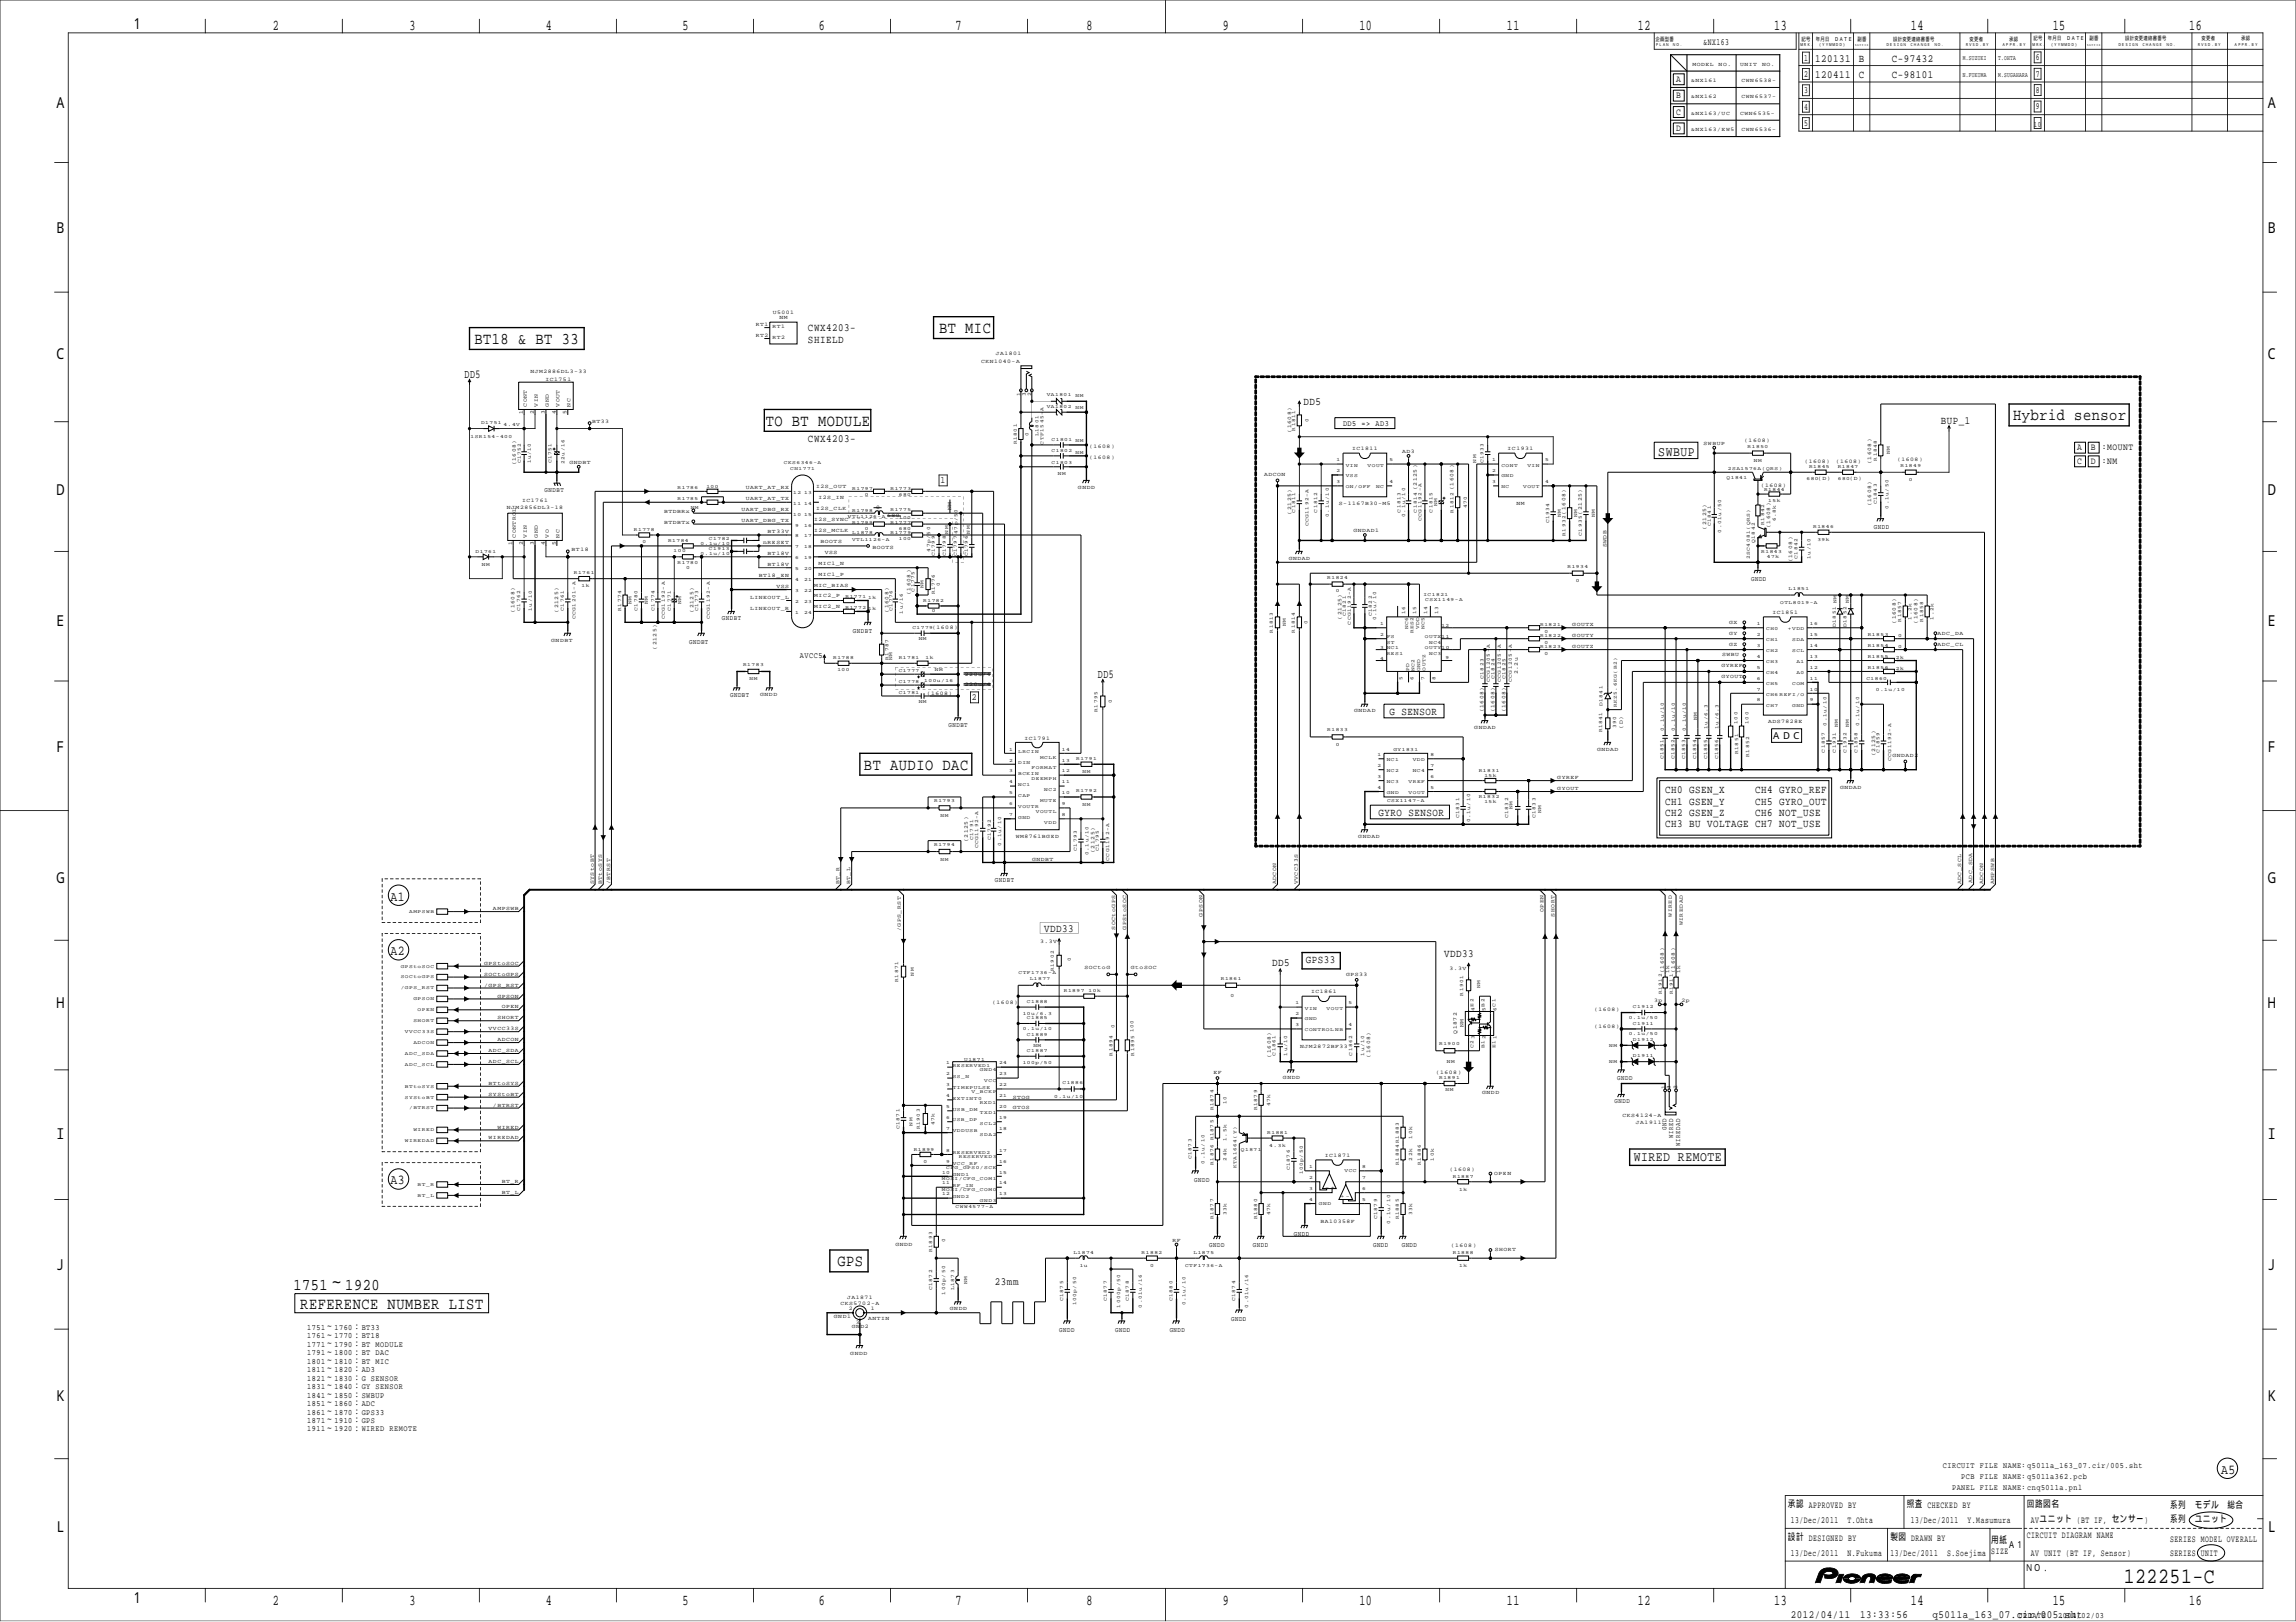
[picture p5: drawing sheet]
<svg xmlns="http://www.w3.org/2000/svg" width="297mm" height="210mm" viewBox="0 0 297 210" stroke-linecap="round" stroke-linejoin="round" font-family="sans-serif">
<defs><g id="words">
<text font-size="2.8" x="274.8" y="204.8">122251-C</text>
<g font-size="2.1">
<text x="61.4" y="44.5">BT18 &amp; BT 33</text>
<text x="121.5" y="43.1">BT MIC</text>
<text x="99.1" y="55.1">TO BT MODULE</text>
<text x="260.4" y="54.4">Hybrid sensor</text>
<text x="111.8" y="99.6">BT AUDIO DAC</text>
<text x="38" y="166.9">1751～1920</text>
<text x="108.3" y="163.9">GPS</text>
<text x="38.8" y="169.4">REFERENCE NUMBER LIST</text>
</g>
<g font-size="1.9">
<text x="17" y="3.7">１</text>
<text x="35.3" y="3.9">2</text>
<text x="53" y="3.9">3</text>
<text x="70.6" y="3.9">4</text>
<text x="88.3" y="3.9">5</text>
<text x="105.9" y="3.9">6</text>
<text x="123.6" y="3.9">7</text>
<text x="140.6" y="3.9">8</text>
<text x="158.2" y="3.9">9</text>
<text x="175.9" y="3.9">10</text>
<text x="194.9" y="3.9">11</text>
<text x="211.9" y="3.9">12</text>
<text x="229.5" y="3.9">13</text>
<text x="247.2" y="3.9">14</text>
<text x="265.6" y="3.9">15</text>
<text x="283.2" y="3.9">16</text>
<text x="7.1" y="13.9">Ａ</text>
<text x="293.1" y="13.9">Ａ</text>
<text x="7.1" y="30.2">Ｂ</text>
<text x="293.1" y="30.2">Ｂ</text>
<text x="7.1" y="46.4">Ｃ</text>
<text x="293.1" y="46.4">Ｃ</text>
<text x="7.1" y="64.1">Ｄ</text>
<text x="293.1" y="64.1">Ｄ</text>
<text x="7.1" y="81">Ｅ</text>
<text x="293.1" y="81">Ｅ</text>
<text x="7.1" y="97.3">Ｆ</text>
<text x="293.1" y="97.3">Ｆ</text>
<text x="7.1" y="114.2">Ｇ</text>
<text x="293.1" y="114.2">Ｇ</text>
<text x="7.1" y="130.5">Ｈ</text>
<text x="293.1" y="130.5">Ｈ</text>
<text x="7.1" y="147.4">Ｉ</text>
<text x="293.1" y="147.4">Ｉ</text>
<text x="7.1" y="164.4">Ｊ</text>
<text x="293.1" y="164.4">Ｊ</text>
<text x="7.1" y="181.3">Ｋ</text>
<text x="293.1" y="181.3">Ｋ</text>
<text x="7.1" y="198.3">Ｌ</text>
<text x="293.1" y="198.3">Ｌ</text>
<text x="17" y="207.5">１</text>
<text x="35.3" y="207.7">2</text>
<text x="53" y="207.7">3</text>
<text x="70.6" y="207.7">4</text>
<text x="88.3" y="207.7">5</text>
<text x="105.9" y="207.7">6</text>
<text x="123.6" y="207.7">7</text>
<text x="140.6" y="207.7">8</text>
<text x="158.2" y="207.7">9</text>
<text x="175.9" y="207.7">10</text>
<text x="194.9" y="207.7">11</text>
<text x="211.9" y="207.7">12</text>
<text x="229.5" y="207.7">13</text>
<text x="247.2" y="207.7">14</text>
<text x="265.6" y="207.7">15</text>
<text x="283.2" y="207.7">16</text>
</g>
<g font-size="1.8">
<text x="214.5" y="59">SWBUP</text>
<text x="50.5" y="116.6">A1</text>
<text x="50.5" y="123.6">A2</text>
<text x="50.5" y="153.3">A3</text>
<text x="211.4" y="150.3">WIRED REMOTE</text>
<text x="287.4" y="190.7">A5</text>
</g>
<g font-size="1.6">
<text x="60.1" y="48.9">DD5</text>
<text x="142" y="87.8">DD5</text>
</g>
<g font-size="1.4">
<text x="234.8" y="8">120131</text>
<text x="234.8" y="10.1">120411</text>
<text x="240.5" y="8">B</text>
<text x="240.5" y="10.1">C</text>
<text x="244.7" y="8">C-97432</text>
<text x="244.7" y="10.1">C-98101</text>
<text x="104.5" y="42.9">CWX4203-</text>
<text x="104.5" y="44.3">SHIELD</text>
<text x="168.6" y="52.5">DD5</text>
<text x="104.5" y="57.2">CWX4203-</text>
<text x="251.1" y="54.9">BUP_1</text>
<text x="179.8" y="92.5">G SENSOR</text>
<text x="178.3" y="105.6">GYRO SENSOR</text>
<text x="215.4" y="102.7">CH0 GSEN_X</text>
<text x="215.4" y="104.1">CH1 GSEN_Y</text>
<text x="215.4" y="105.6">CH2 GSEN_Z</text>
<text x="215.4" y="107">CH3 BU VOLTAGE CH7 NOT_USE</text>
<text x="227.1" y="102.7">CH4 GYRO_REF</text>
<text x="227.1" y="104.1">CH5 GYRO_OUT</text>
<text x="227.1" y="105.6">CH6 NOT_USE</text>
<text x="135.1" y="120.6">VDD33</text>
<text x="164.6" y="125">DD5</text>
<text x="168.9" y="124.7">GPS33</text>
<text x="186.8" y="123.8">VDD33</text>
<text x="128.7" y="166.4">23mm</text>
<text x="231.7" y="209.4">2012/04/11</text>
<text x="240.7" y="209.4">13:33:56</text>
<text x="250" y="209.4">q5011a_163_07.cir/005.sht</text>
</g>
<g font-size="1.2">
<text x="220.4" y="5.8">&amp;NX163</text>
<text x="216.8" y="10.6">A</text>
<text x="233.4" y="10">2</text>
<text x="233.4" y="7.8">1</text>
<text x="263.4" y="9.9">7</text>
<text x="263.4" y="7.8">6</text>
<text x="216.8" y="17">D</text>
<text x="216.8" y="12.7">B</text>
<text x="216.8" y="14.8">C</text>
<text x="233.4" y="16.3">5</text>
<text x="233.4" y="14.2">4</text>
<text x="233.4" y="12.1">3</text>
<text x="263.4" y="14.2">9</text>
<text x="263.4" y="12">8</text>
<text x="268.7" y="58.3">A</text>
<text x="270.5" y="58.3">B :MOUNT</text>
<text x="121.7" y="62.5">1</text>
<text x="268.7" y="60.1">C</text>
<text x="270.5" y="60.1">D :NM</text>
<text x="125.7" y="90.6">2</text>
<text x="229.2" y="95.6">ＡＤＣ</text>
<text x="231.3" y="195">承認 APPROVED BY</text>
<text x="231.7" y="197.1">13/Dec/2011</text>
<text x="239" y="197.1">T.Ohta</text>
<text x="246.7" y="195">照査 CHECKED BY</text>
<text x="247.2" y="197.1">13/Dec/2011</text>
<text x="254.6" y="197.1">Y.Masumura</text>
<text x="262.2" y="195">回路図名</text>
<text x="262.7" y="197.1">AVユニット (BT IF, センサー)</text>
<text x="280.8" y="195.2">系列　モデル　総合</text>
<text x="280.8" y="197">系列　ユニット</text>
<text x="231.3" y="199.2">設計 DESIGNED BY</text>
<text x="231.7" y="201.3">13/Dec/2011</text>
<text x="239" y="201.3">N.Fukuma</text>
<text x="244.6" y="199.2">製図 DRAWN BY</text>
<text x="244.6" y="201.3">13/Dec/2011</text>
<text x="251.9" y="201.3">S.Soejima</text>
<text x="257.6" y="199.7">用紙</text>
<text x="257.6" y="201.1">SIZE</text>
<text x="259.7" y="200.3">Ａ１</text>
<text x="262" y="203.3">ＮＯ．</text>
<text x="262.2" y="199">CIRCUIT DIAGRAM NAME</text>
<text x="262.7" y="201.3">AV UNIT (BT IF, Sensor)</text>
<text x="280.8" y="201.3">SERIES UNIT</text>
<text x="280.8" y="199.5">SERIES MODEL OVERALL</text>
</g>
<g font-size="1.1">
<text x="263.1" y="16.4">10</text>
<text x="173.8" y="55.1">DD5 =&gt; AD3</text>
<text x="103.5" y="85.1">AVCC5</text>
<text x="39.7" y="172.1">1751～1760：BT33</text>
<text x="39.7" y="173.2">1761～1770：BT18</text>
<text x="39.7" y="174.3">1771～1790：BT MODULE</text>
<text x="39.7" y="175.4">1791～1800：BT DAC</text>
<text x="39.7" y="176.5">1801～1810：BT MIC</text>
<text x="39.7" y="177.6">1811～1820：AD3</text>
<text x="39.7" y="178.7">1821～1830：G SENSOR</text>
<text x="39.7" y="179.8">1831～1840：GY SENSOR</text>
<text x="39.7" y="180.9">1841～1850：SWBUP</text>
<text x="39.7" y="182">1851～1860：ADC</text>
<text x="39.7" y="183.1">1861～1870：GPS33</text>
<text x="39.7" y="184.1">1871～1910：GPS</text>
<text x="39.7" y="185.2">1911～1920：WIRED REMOTE</text>
<text x="251.3" y="190">CIRCUIT FILE NAME:q5011a_163_07.cir/005.sht</text>
<text x="253.7" y="191.4">PCB FILE NAME:q5011a362.pcb</text>
<text x="252.5" y="192.8">PANEL FILE NAME:cnq5011a.pnl</text>
<text x="261.2" y="209.4">UPDATE</text>
<text x="266.3" y="209.4">2004/02/03</text>
</g>
<g font-size=".9">
<text x="253.9" y="7.8">M.SUZUKI</text>
<text x="253.9" y="9.9">N.FUKUMA</text>
<text x="258.5" y="7.8">T.OHTA</text>
<text x="258.5" y="9.9">M.SUGAHARA</text>
<text x="70.5" y="63.7">GNDBT</text>
<text x="242.4" y="68.5">GNDD</text>
<text x="226.5" y="75.2">GNDD</text>
<text x="89.2" y="83.3">GNDBT</text>
<text x="93.4" y="80.3">GNDBT</text>
<text x="110.3" y="81.9">GNDBT</text>
<text x="94.5" y="90.2">GNDBT</text>
<text x="122.7" y="94.1">GNDBT</text>
<text x="128.7" y="114.2">GNDBT</text>
<text x="208.9" y="142.8">GNDD</text>
<text x="209.2" y="139.8">GNDD</text>
<text x="215.6" y="146.3" transform="rotate(-90 215.6 146.3)">GND</text>
<text x="216.5" y="147.3" transform="rotate(-90 216.5 147.3)">WIRED</text>
<text x="217.4" y="148.3" transform="rotate(-90 217.4 148.3)">WIREDAD</text>
<text x="154.5" y="152.9">GNDD</text>
<text x="156.4" y="161.4">GNDD</text>
<text x="162.1" y="161.4">GNDD</text>
<text x="167.4" y="160">GNDD</text>
<text x="177.6" y="161.4">GNDD</text>
<text x="181.3" y="161.4">GNDD</text>
<text x="137" y="172.4">GNDD</text>
<text x="144.3" y="172.4">GNDD</text>
<text x="151.3" y="172.4">GNDD</text>
<text x="159.3" y="170.9">GNDD</text>
</g>
<g font-size=".7">
<text x="214.2" y="5.2">企画型番</text>
<text x="233.1" y="5.2">記号</text>
<text x="234.9" y="5.2">年月日　ＤＡＴＥ</text>
<text x="240.3" y="5.2">副番</text>
<text x="244.9" y="5.2">設計変更連絡書番号</text>
<text x="254.8" y="5.2">変更者</text>
<text x="259.9" y="5.2">承認</text>
<text x="263.1" y="5.2">記号</text>
<text x="264.9" y="5.2">年月日　ＤＡＴＥ</text>
<text x="270.3" y="5.2">副番</text>
<text x="274.9" y="5.2">設計変更連絡書番号</text>
<text x="284.8" y="5.2">変更者</text>
<text x="289.9" y="5.2">承認</text>
<text x="218.8" y="10.6">&amp;NX161</text>
<text x="219" y="8.5">MODEL</text>
<text x="222.3" y="8.5">NO.</text>
<text x="225.1" y="8.5">UNIT</text>
<text x="225.3" y="10.6">CWN6538-</text>
<text x="228" y="8.5">NO.</text>
<text x="218.8" y="14.8">&amp;NX163/UC</text>
<text x="218.8" y="12.7">&amp;NX162</text>
<text x="218.8" y="17">&amp;NX163/EW5</text>
<text x="225.1" y="14.8">CWN6535-</text>
<text x="225.3" y="17">CWN6536-</text>
<text x="225.3" y="12.7">CWN6537-</text>
<text x="100" y="40.6">U5001</text>
<text x="100.8" y="41.3">NM</text>
<text x="97.8" y="42.2">RT1</text>
<text x="97.8" y="43.6">RT2</text>
<text x="99.9" y="42.4">RT1</text>
<text x="99.9" y="43.8">RT2</text>
<text x="126.9" y="47">CKN1040-A</text>
<text x="128.8" y="45.9">JA1801</text>
<text x="67.7" y="53.6" transform="rotate(-90 67.7 53.6)">1</text>
<text x="68.2" y="52.6" transform="rotate(-90 68.2 52.6)">CONT</text>
<text x="68.6" y="48.2">NJM2886DL3-33</text>
<text x="69.1" y="53.6" transform="rotate(-90 69.1 53.6)">2</text>
<text x="69.6" y="52.6" transform="rotate(-90 69.6 52.6)">VIN</text>
<text x="70.5" y="53.6" transform="rotate(-90 70.5 53.6)">3</text>
<text x="70.6" y="49.3">IC1751</text>
<text x="71" y="52.6" transform="rotate(-90 71 52.6)">GND</text>
<text x="71.9" y="53.6" transform="rotate(-90 71.9 53.6)">4</text>
<text x="72.4" y="52.6" transform="rotate(-90 72.4 52.6)">VOUT</text>
<text x="73.3" y="53.6" transform="rotate(-90 73.3 53.6)">5</text>
<text x="73.8" y="52.6" transform="rotate(-90 73.8 52.6)">NC</text>
<text x="132" y="51.3" transform="rotate(-90 132 51.3)">1</text>
<text x="132.7" y="51.3" transform="rotate(-90 132.7 51.3)">3</text>
<text x="133.4" y="51.3" transform="rotate(-90 133.4 51.3)">2</text>
<text x="76.6" y="54.8">BT33</text>
<text x="140.9" y="59.3">(1608)</text>
<text x="140.9" y="57.9">(1608)</text>
<text x="167" y="56" transform="rotate(-90 167 56)">(1608)</text>
<text x="174.9" y="58.3">IC1811</text>
<text x="181.4" y="58.6">AD3</text>
<text x="195" y="58.3">IC1931</text>
<text x="220.4" y="57.6">SWBUP</text>
<text x="225.7" y="57.2">(1608)</text>
<text x="233.4" y="59.9">(1608)</text>
<text x="237.5" y="59.9">(1608)</text>
<text x="245.4" y="59.7">(1608)</text>
<text x="65.6" y="65.9">NJM2856DL3-18</text>
<text x="66.7" y="60.2" transform="rotate(-90 66.7 60.2)">(1608)</text>
<text x="67.6" y="65">IC1761</text>
<text x="73.7" y="60.1">GNDBT</text>
<text x="96.5" y="64.7">UART_AT_TX</text>
<text x="96.5" y="63.3">UART_AT_RX</text>
<text x="105.6" y="63.2">I2S_OUT</text>
<text x="105.9" y="64.6">I2S_IN</text>
<text x="113.4" y="65.9">0</text>
<text x="139.5" y="63.2">GNDD</text>
<text x="163.5" y="61.6">ADCON</text>
<text x="173.2" y="65.3">S-1167B30-M5</text>
<text x="196.2" y="65.3">NM</text>
<text x="227.8" y="63.1">(1608)</text>
<text x="242.1" y="65.5" transform="rotate(-90 242.1 65.5)">(1608)</text>
<text x="242.1" y="60.1" transform="rotate(-90 242.1 60.1)">(1608)</text>
<text x="66.2" y="70.6" transform="rotate(-90 66.2 70.6)">1</text>
<text x="66.7" y="69.6" transform="rotate(-90 66.7 69.6)">CONTROL</text>
<text x="67.7" y="70.6" transform="rotate(-90 67.7 70.6)">2</text>
<text x="68.2" y="69.6" transform="rotate(-90 68.2 69.6)">VIN</text>
<text x="69.1" y="70.6" transform="rotate(-90 69.1 70.6)">3</text>
<text x="69.6" y="69.6" transform="rotate(-90 69.6 69.6)">GND</text>
<text x="70.5" y="70.6" transform="rotate(-90 70.5 70.6)">4</text>
<text x="71" y="69.6" transform="rotate(-90 71 69.6)">VO</text>
<text x="71.9" y="70.6" transform="rotate(-90 71.9 70.6)">5</text>
<text x="72.4" y="69.6" transform="rotate(-90 72.4 69.6)">NC</text>
<text x="73.9" y="71.4">BT18</text>
<text x="85.9" y="67.8">BTDBTx</text>
<text x="85.9" y="66.4">BTDBRx</text>
<text x="95.9" y="67.6">UART_DBG_TX</text>
<text x="95.9" y="66.2">UART_DBG_RX</text>
<text x="98.7" y="70.4">nRESET</text>
<text x="99.3" y="71.8">BT18V</text>
<text x="99.3" y="69">BT33V</text>
<text x="105.3" y="67.4">I2S_SYNC</text>
<text x="105.3" y="68.8">I2S_MCLK</text>
<text x="105.6" y="66">I2S_CLK</text>
<text x="106.2" y="70.3">BOOTS</text>
<text x="106.7" y="71.7">VSS</text>
<text x="112.9" y="71">BOOTS</text>
<text x="123.1" y="66.1" transform="rotate(-90 123.1 66.1)">NM</text>
<text x="167" y="66.6" transform="rotate(-90 167 66.6)">(2125)</text>
<text x="175.1" y="68.9">GNDAD1</text>
<text x="207.8" y="70.8" transform="rotate(-90 207.8 70.8)">SWDB</text>
<text x="220.7" y="68.5" transform="rotate(-90 220.7 68.5)">(2125)</text>
<text x="229" y="68.4" transform="rotate(-90 229 68.4)">(1608)</text>
<text x="97" y="77.5">LINEOUT_L</text>
<text x="98.2" y="74.6">BT18_EN</text>
<text x="99.3" y="73.2">BT18V</text>
<text x="100.4" y="76.1">VSS</text>
<text x="105.3" y="75.9">MIC_BIAS</text>
<text x="105.3" y="77.3">MIC2_P</text>
<text x="105.9" y="73.1">MIC1_N</text>
<text x="105.9" y="74.5">MIC1_P</text>
<text x="117.8" y="77" transform="rotate(-90 117.8 77)">(1608)</text>
<text x="166.7" y="72.4">GNDAD</text>
<text x="231.8" y="72.8" transform="rotate(-90 231.8 72.8)">(1608)</text>
<text x="66.6" y="79.3" transform="rotate(-90 66.6 79.3)">(1608)</text>
<text x="71.3" y="83.1">GNDBT</text>
<text x="72.2" y="79.3" transform="rotate(-90 72.2 79.3)">(2125)</text>
<text x="89.7" y="79.3" transform="rotate(-90 89.7 79.3)">(2125)</text>
<text x="97" y="78.9">LINEOUT_R</text>
<text x="105.3" y="78.7">MIC2_N</text>
<text x="115" y="79.3" transform="rotate(-90 115 79.3)">(1608)</text>
<text x="173.6" y="80.2" transform="rotate(-90 173.6 80.2)">(2125)</text>
<text x="203.4" y="82.5">GOUTY</text>
<text x="203.4" y="81.1">GOUTX</text>
<text x="203.4" y="83.9">GOUTZ</text>
<text x="223.7" y="83.5">GZ</text>
<text x="223.7" y="82.1">GY</text>
<text x="223.7" y="80.7">GX</text>
<text x="229.3" y="79.5">IC1851</text>
<text x="245.3" y="80.7" transform="rotate(-90 245.3 80.7)">(1608)</text>
<text x="248.1" y="80.7" transform="rotate(-90 248.1 80.7)">(1608)</text>
<text x="250.7" y="83.5">ADC_CL</text>
<text x="250.7" y="82.1">ADC_DA</text>
<text x="84.9" y="84.1" transform="rotate(-90 84.9 84.1)">(2125)</text>
<text x="119.9" y="89.9">(1608)</text>
<text x="124.8" y="88.8">220u/4</text>
<text x="124.8" y="87.4">220u/4</text>
<text x="196.4" y="87.3" transform="rotate(-90 196.4 87.3)">2.2u</text>
<text x="222.7" y="87.8">GYOUT</text>
<text x="222.7" y="86.4">GYREF</text>
<text x="222.8" y="84.9">SWBU</text>
<text x="98.4" y="90.1">GNDD</text>
<text x="132.5" y="95.7">IC1791</text>
<text x="175.2" y="92.2">GNDAD</text>
<text x="190.7" y="94.3">GNDAD</text>
<text x="191.9" y="92.2" transform="rotate(-90 191.9 92.2)">(1608)</text>
<text x="193.4" y="92.2" transform="rotate(-90 193.4 92.2)">(1608)</text>
<text x="194.8" y="92.2" transform="rotate(-90 194.8 92.2)">(1608)</text>
<text x="209.9" y="94.3" transform="rotate(-90 209.9 94.3)">(D)</text>
<text x="228.7" y="93.6">ADS7828E</text>
<text x="201.5" y="100.8">GYREF</text>
<text x="206.6" y="97.1">GNDAD</text>
<text x="242.6" y="97.8" transform="rotate(-90 242.6 97.8)">(2125)</text>
<text x="244.8" y="98">GNDAD2</text>
<text x="201.5" y="102.3">GYOUT</text>
<text x="238.1" y="102.1">GNDAD</text>
<text x="125.2" y="109" transform="rotate(-90 125.2 109)">(2125)</text>
<text x="131.4" y="108.4">WM8761BGED</text>
<text x="133.5" y="111.4">GNDBT</text>
<text x="141.6" y="110.4" transform="rotate(-90 141.6 110.4)">(2125)</text>
<text x="175.7" y="108.4">GNDAD</text>
<text x="63.8" y="117.8">AMPSWB</text>
<text x="76.8" y="114.4" transform="rotate(-90 76.8 114.4)">SYStoBT</text>
<text x="77.9" y="114.4" transform="rotate(-90 77.9 114.4)">BTtoSYS</text>
<text x="78.9" y="114.4" transform="rotate(-90 78.9 114.4)">/BTRST</text>
<text x="108.6" y="114.4" transform="rotate(-90 108.6 114.4)">BT_R</text>
<text x="110" y="114.4" transform="rotate(-90 110 114.4)">BT_L</text>
<text x="155.6" y="118.6" transform="rotate(-90 155.6 118.6)">GPSON</text>
<text x="165.1" y="114.4" transform="rotate(-90 165.1 114.4)">ADCON</text>
<text x="167.9" y="114.4" transform="rotate(-90 167.9 114.4)">VVCC33S</text>
<text x="199.7" y="118" transform="rotate(-90 199.7 118)">OPEN</text>
<text x="201.1" y="118.6" transform="rotate(-90 201.1 118.6)">SHORT</text>
<text x="216.3" y="118.6" transform="rotate(-90 216.3 118.6)">WIRED</text>
<text x="217.7" y="119.7" transform="rotate(-90 217.7 119.7)">WIREDAD</text>
<text x="253.7" y="114.4" transform="rotate(-90 253.7 114.4)">ADC_SCL</text>
<text x="255.2" y="114.3" transform="rotate(-90 255.2 114.3)">ADC_SDA</text>
<text x="256.6" y="114.4" transform="rotate(-90 256.6 114.4)">ADCON</text>
<text x="258" y="114.4" transform="rotate(-90 258 114.4)">AMPSWB</text>
<text x="62.6" y="124.9">GPStoSOC</text>
<text x="116.5" y="120.5" transform="rotate(-90 116.5 120.5)">/GPS_RST</text>
<text x="134.6" y="122">3.3V</text>
<text x="140.3" y="125.4">SOCtoG</text>
<text x="144.3" y="120.3" transform="rotate(-90 144.3 120.3)">SOCtoGPS</text>
<text x="145.7" y="120.3" transform="rotate(-90 145.7 120.3)">GPStoSOC</text>
<text x="146.3" y="125.4">GtoSOC</text>
<text x="187.5" y="125.6">3.3V</text>
<text x="215.2" y="125.9" transform="rotate(-90 215.2 125.9)">(1608)</text>
<text x="216.7" y="125.9" transform="rotate(-90 216.7 125.9)">(1608)</text>
<text x="62.6" y="126.3">SOCtoGPS</text>
<text x="62.6" y="127.7">/GPS_RST</text>
<text x="64.3" y="129.1">GPSON</text>
<text x="64.3" y="131.9">SHORT</text>
<text x="64.9" y="130.5">OPEN</text>
<text x="128.4" y="130">(1608)</text>
<text x="169.6" y="128.6">IC1861</text>
<text x="174.1" y="126.3">GPS33</text>
<text x="206.2" y="130.9">(1608)</text>
<text x="214" y="129.6">3p</text>
<text x="217.5" y="129.6">2p</text>
<text x="63.2" y="136.2">ADC_SDA</text>
<text x="63.2" y="137.6">ADC_SCL</text>
<text x="63.2" y="133.3">VVCC33S</text>
<text x="64.3" y="134.7">ADCON</text>
<text x="164.4" y="136.9" transform="rotate(-90 164.4 136.9)">(1608)</text>
<text x="168.2" y="135.6">NJM2872BF33</text>
<text x="177.3" y="136.9" transform="rotate(-90 177.3 136.9)">(1608)</text>
<text x="188.5" y="133.8" transform="rotate(-90 188.5 133.8)">Q1872</text>
<text x="189.3" y="132.9" transform="rotate(-90 189.3 132.9)">NM</text>
<text x="206.2" y="133">(1608)</text>
<text x="63.2" y="140.4">BTtoSYS</text>
<text x="63.2" y="141.8">SYStoBT</text>
<text x="63.8" y="143.2">/BTRST</text>
<text x="131" y="143.6">GTOS</text>
<text x="131" y="142.2">STOG</text>
<text x="157" y="139">EF</text>
<text x="166" y="139.7">GNDD</text>
<text x="185.8" y="139">(1608)</text>
<text x="191.8" y="141.6">GNDD</text>
<text x="215.4" y="140.9" transform="rotate(-90 215.4 140.9)">1</text>
<text x="216.1" y="140.9" transform="rotate(-90 216.1 140.9)">3</text>
<text x="217" y="140.9" transform="rotate(-90 217 140.9)">2</text>
<text x="63.2" y="147.5">WIREDAD</text>
<text x="64.3" y="146">WIRED</text>
<text x="171.4" y="149.8">IC1871</text>
<text x="209.9" y="144.6">CKS4124-A</text>
<text x="211.6" y="145.5">JA1911</text>
<text x="64.9" y="153.1">BT_R</text>
<text x="64.9" y="154.5">BT_L</text>
<text x="187.5" y="151.5">(1608)</text>
<text x="193.3" y="152">OPEN</text>
<text x="115.8" y="161.2">GNDD</text>
<text x="151.7" y="160.7">RF</text>
<text x="170.8" y="158.2">BA10358F</text>
<text x="187.7" y="161.4">(1608)</text>
<text x="193.4" y="161.9">SHORT</text>
<text x="107.9" y="170.6">GND1</text>
<text x="108.7" y="168.8">CKS5702-A</text>
<text x="109.6" y="168.1">JA1871</text>
<text x="109.8" y="169.5">2</text>
<text x="110.2" y="171.8">GND2</text>
<text x="110.7" y="171.3">3</text>
<text x="112.3" y="170.8">ANTIN</text>
<text x="112.7" y="169.5">1</text>
<text x="122.9" y="169.5">GNDD</text>
<text x="110" y="175.4">GNDD</text>
</g>
<g font-size=".6">
<text x="135.4" y="51.2">VA1801</text>
<text x="135.4" y="52.8">VA1802</text>
<text x="139.2" y="51.3">NM</text>
<text x="139.2" y="52.9">NM</text>
<text x="60.9" y="56.6">1SR154-400</text>
<text x="62.2" y="54.9">D1751</text>
<text x="65.2" y="55.1">4.4V</text>
<text x="67.4" y="60" transform="rotate(-90 67.4 60)">C1752</text>
<text x="68.7" y="60" transform="rotate(-90 68.7 60)">1u/10</text>
<text x="71.3" y="60" transform="rotate(-90 71.3 60)">C1751</text>
<text x="131.5" y="57.5" transform="rotate(-90 131.5 57.5)">R1801</text>
<text x="133.1" y="56.4" transform="rotate(-90 133.1 56.4)">0</text>
<text x="134.4" y="56.4" transform="rotate(-90 134.4 56.4)">L1801</text>
<text x="135" y="57.5" transform="rotate(-90 135 57.5)">CTF1545-A</text>
<text x="136" y="58.5">C1802</text>
<text x="136" y="57.1">C1801</text>
<text x="136" y="60">C1803</text>
<text x="139.2" y="58.7">NM</text>
<text x="139.2" y="57.2">NM</text>
<text x="167.6" y="55.7" transform="rotate(-90 167.6 55.7)">R1811</text>
<text x="169.3" y="54.6" transform="rotate(-90 169.3 54.6)">0</text>
<text x="172.9" y="59.7">1</text>
<text x="179.8" y="59.7">5</text>
<text x="191" y="59.9" transform="rotate(-90 191 59.9)">NM</text>
<text x="191.9" y="60" transform="rotate(-90 191.9 60)">C1933</text>
<text x="193" y="59.7">1</text>
<text x="199.9" y="59.7">5</text>
<text x="226.1" y="57.9">R1850</text>
<text x="226.9" y="59.8">NM</text>
<text x="242.8" y="59.6" transform="rotate(-90 242.8 59.6)">R1848</text>
<text x="244.5" y="58.8" transform="rotate(-90 244.5 58.8)">NM</text>
<text x="73" y="60.1" transform="rotate(-90 73 60.1)">22u/16</text>
<text x="87.7" y="64.6">R1785</text>
<text x="87.7" y="63.2">R1786</text>
<text x="89.4" y="65.8">NM</text>
<text x="91.4" y="63.2">100</text>
<text x="101.4" y="60.1">CKS6346-A</text>
<text x="102.2" y="60.9">CN1771</text>
<text x="102.6" y="65.3">11</text>
<text x="102.6" y="63.9">12</text>
<text x="104" y="63.9">13</text>
<text x="104" y="65.3">14</text>
<text x="110.3" y="63.4">R1797</text>
<text x="111.9" y="64.2">0</text>
<text x="115.2" y="63.4">R1773</text>
<text x="116.3" y="64.2">680</text>
<text x="136.9" y="61.5">NM</text>
<text x="172.9" y="61.1">2</text>
<text x="172.9" y="62.5">3</text>
<text x="174.1" y="60.4">VIN</text>
<text x="174.1" y="61.8">VSS</text>
<text x="174.1" y="63.2">ON/OFF</text>
<text x="176.9" y="60.4">VOUT</text>
<text x="178" y="63.2">NC</text>
<text x="179.8" y="62.5">4</text>
<text x="185.9" y="65.5" transform="rotate(-90 185.9 65.5)">NM</text>
<text x="189.7" y="65.8" transform="rotate(-90 189.7 65.8)">470</text>
<text x="193" y="61.1">2</text>
<text x="193" y="62.5">3</text>
<text x="194.2" y="60.4">CONT</text>
<text x="194.2" y="61.8">GND</text>
<text x="194.2" y="63.2">NC</text>
<text x="197.1" y="63.2">VOUT</text>
<text x="197.6" y="60.4">VIN</text>
<text x="199.9" y="62.5">4</text>
<text x="223.4" y="62">Q1841</text>
<text x="223.5" y="60.8">2SA1576A(QRS)</text>
<text x="228.2" y="63.6">R1844</text>
<text x="228.8" y="64.9">15k</text>
<text x="233.7" y="62.1">680(D)</text>
<text x="234" y="60.6">R1845</text>
<text x="237.8" y="60.6">R1847</text>
<text x="237.8" y="62.1">680(D)</text>
<text x="242.8" y="65.3" transform="rotate(-90 242.8 65.3)">C1843</text>
<text x="244.3" y="65.8" transform="rotate(-90 244.3 65.8)">0.1u/50</text>
<text x="245.9" y="60.4">R1849</text>
<text x="247" y="62.3">0</text>
<text x="61.5" y="71.5">D1761</text>
<text x="82" y="68.7">R1778</text>
<text x="83.1" y="70.2">0</text>
<text x="86.4" y="70.1">R1784</text>
<text x="87.1" y="71.5">100</text>
<text x="90.6" y="71.8">0.1u/10</text>
<text x="90.6" y="70.6">0.1u/10</text>
<text x="91.7" y="71.2">C1913</text>
<text x="91.7" y="69.9">C1782</text>
<text x="102.6" y="66.7">10</text>
<text x="102.9" y="71">7</text>
<text x="102.9" y="69.6">8</text>
<text x="102.9" y="68.1">9</text>
<text x="104" y="66.7">15</text>
<text x="104" y="68.1">16</text>
<text x="104" y="69.6">17</text>
<text x="104" y="71">18</text>
<text x="109.7" y="67">VTL1126-A 680100</text>
<text x="110.2" y="70">VTL1126-A</text>
<text x="110.3" y="69.1">L1878</text>
<text x="110.3" y="67.8">R1799</text>
<text x="110.3" y="66.2">R1798</text>
<text x="111.9" y="68.5">0</text>
<text x="115.2" y="67.8">R1777</text>
<text x="115.2" y="69.2">R1779</text>
<text x="115.2" y="66.2">R1775</text>
<text x="116.3" y="68.5">680</text>
<text x="116.3" y="69.9">100</text>
<text x="120.4" y="71.4" transform="rotate(-90 120.4 71.4)">47p/50</text>
<text x="121" y="72" transform="rotate(-90 121 72)">C1799</text>
<text x="122.4" y="72" transform="rotate(-90 122.4 72)">C1798</text>
<text x="122.6" y="69" transform="rotate(-90 122.6 69)">NM</text>
<text x="123.8" y="72" transform="rotate(-90 123.8 72)">C1797</text>
<text x="123.9" y="69.1" transform="rotate(-90 123.9 69.1)">47p/50</text>
<text x="125.2" y="72" transform="rotate(-90 125.2 72)">C1796</text>
<text x="125.5" y="69" transform="rotate(-90 125.5 69)">NM</text>
<text x="167.6" y="66.3" transform="rotate(-90 167.6 66.3)">C1811</text>
<text x="169.3" y="68.1" transform="rotate(-90 169.3 68.1)">CCG1192-A</text>
<text x="170.4" y="66.3" transform="rotate(-90 170.4 66.3)">C1812</text>
<text x="171.9" y="66.9" transform="rotate(-90 171.9 66.9)">0.1u/10</text>
<text x="181.2" y="66.3" transform="rotate(-90 181.2 66.3)">C1813</text>
<text x="181.8" y="66.9" transform="rotate(-90 181.8 66.9)">0.1u/10</text>
<text x="183.3" y="66.3" transform="rotate(-90 183.3 66.3)">C1814 (2125)</text>
<text x="183.9" y="67.4" transform="rotate(-90 183.9 67.4)">CCG1192-A</text>
<text x="185.3" y="66.3" transform="rotate(-90 185.3 66.3)">C1815</text>
<text x="188.1" y="66.3" transform="rotate(-90 188.1 66.3)">R1812 (1608)</text>
<text x="200.4" y="67.7" transform="rotate(-90 200.4 67.7)">C1934</text>
<text x="201.9" y="66.9" transform="rotate(-90 201.9 66.9)">NM</text>
<text x="202.5" y="69.3" transform="rotate(-90 202.5 69.3)">R1932(1608)</text>
<text x="204.1" y="66.9" transform="rotate(-90 204.1 66.9)">NM</text>
<text x="204.7" y="69.3" transform="rotate(-90 204.7 69.3)">C1935(2125)</text>
<text x="206.3" y="66.9" transform="rotate(-90 206.3 66.9)">NM</text>
<text x="221.4" y="68.1" transform="rotate(-90 221.4 68.1)">C1841</text>
<text x="222.7" y="68.9" transform="rotate(-90 222.7 68.9)">0.01u/50</text>
<text x="227" y="70.3" transform="rotate(-90 227 70.3)">Q1842</text>
<text x="227.9" y="71.5">R1843</text>
<text x="228.2" y="67.9" transform="rotate(-90 228.2 67.9)">R1842</text>
<text x="229.7" y="67.5" transform="rotate(-90 229.7 67.5)">6.8k</text>
<text x="234.6" y="68.4">R1846</text>
<text x="235.1" y="70">39k</text>
<text x="62.3" y="73.2">NM</text>
<text x="74.2" y="74.3">R1761</text>
<text x="75.2" y="75.9">1k</text>
<text x="87.7" y="72.9">R1780</text>
<text x="88.8" y="73.6">0</text>
<text x="102.9" y="76.6">3</text>
<text x="102.9" y="75.2">4</text>
<text x="102.9" y="73.8">5</text>
<text x="102.9" y="72.4">6</text>
<text x="104" y="72.4">19</text>
<text x="104" y="73.8">20</text>
<text x="104" y="75.2">21</text>
<text x="104" y="76.6">22</text>
<text x="109.4" y="77.4">R1771</text>
<text x="112.3" y="77.5">1k</text>
<text x="118.3" y="76.6" transform="rotate(-90 118.3 76.6)">C1775</text>
<text x="119.4" y="77.9">R1782</text>
<text x="119.5" y="76.1" transform="rotate(-90 119.5 76.1)">NM</text>
<text x="121" y="76.9" transform="rotate(-90 121 76.9)">R1776</text>
<text x="121.6" y="75.8" transform="rotate(-90 121.6 75.8)">0</text>
<text x="171.7" y="75">R1824</text>
<text x="172.8" y="76.7">0</text>
<text x="184.2" y="77.1">IC1821</text>
<text x="184.4" y="77.8">CSX1149-A</text>
<text x="202.8" y="73.5">R1934</text>
<text x="203.9" y="75.3">0</text>
<text x="226.4" y="72.4" transform="rotate(-90 226.4 72.4)">2SC4081(QRS)</text>
<text x="228.6" y="72.2">47k</text>
<text x="231.4" y="76.3">L1851</text>
<text x="232.5" y="72.3" transform="rotate(-90 232.5 72.3)">C1842</text>
<text x="234.2" y="72.3" transform="rotate(-90 234.2 72.3)">1u/10</text>
<text x="67.3" y="79" transform="rotate(-90 67.3 79)">C1762</text>
<text x="68.8" y="79" transform="rotate(-90 68.8 79)">1u/10</text>
<text x="72.9" y="79" transform="rotate(-90 72.9 79)">C1761</text>
<text x="74.4" y="80.1" transform="rotate(-90 74.4 80.1)">CCG1201-A</text>
<text x="80.3" y="79" transform="rotate(-90 80.3 79)">R1774</text>
<text x="81.7" y="78.2" transform="rotate(-90 81.7 78.2)">NM</text>
<text x="82.5" y="79" transform="rotate(-90 82.5 79)">C1780</text>
<text x="83.8" y="78.2" transform="rotate(-90 83.8 78.2)">NM</text>
<text x="84.7" y="79" transform="rotate(-90 84.7 79)">C1774</text>
<text x="86" y="80.1" transform="rotate(-90 86 80.1)">CCG1192-A</text>
<text x="86.8" y="79" transform="rotate(-90 86.8 79)">C1771</text>
<text x="88.1" y="78.2" transform="rotate(-90 88.1 78.2)">NM</text>
<text x="90.3" y="79" transform="rotate(-90 90.3 79)">C1773</text>
<text x="91.8" y="80.1" transform="rotate(-90 91.8 80.1)">CCG1192-A</text>
<text x="102.9" y="79.4">1</text>
<text x="102.9" y="78">2</text>
<text x="104" y="78">23</text>
<text x="104" y="79.4">24</text>
<text x="109.4" y="78.8">R1772</text>
<text x="112.3" y="78.9">1k</text>
<text x="115.5" y="79" transform="rotate(-90 115.5 79)">C1776</text>
<text x="116.8" y="79.4" transform="rotate(-90 116.8 79.4)">1u/16</text>
<text x="118" y="81.3">C1779(1608)</text>
<text x="118.9" y="82.8">NM</text>
<text x="120.5" y="79.2">0</text>
<text x="164.7" y="81.9" transform="rotate(-90 164.7 81.9)">R1813</text>
<text x="166.3" y="81" transform="rotate(-90 166.3 81)">NM</text>
<text x="167.5" y="81.9" transform="rotate(-90 167.5 81.9)">R1814</text>
<text x="169.2" y="80.8" transform="rotate(-90 169.2 80.8)">0</text>
<text x="174.1" y="79.7" transform="rotate(-90 174.1 79.7)">C1821</text>
<text x="174.7" y="80.8" transform="rotate(-90 174.7 80.8)">CCG1192-A</text>
<text x="177.5" y="79.7" transform="rotate(-90 177.5 79.7)">C1822</text>
<text x="178" y="80.3" transform="rotate(-90 178 80.3)">0.1u/10</text>
<text x="178.5" y="80.9">1</text>
<text x="178.5" y="84">3</text>
<text x="178.6" y="82.3">2</text>
<text x="179.4" y="82.6">FS</text>
<text x="179.4" y="83.3">ST</text>
<text x="181.8" y="79.5" transform="rotate(-90 181.8 79.5)">16</text>
<text x="182.2" y="81.4" transform="rotate(-90 182.2 81.4)">NC6</text>
<text x="182.9" y="82" transform="rotate(-90 182.9 82)">RES2</text>
<text x="183.2" y="79.5" transform="rotate(-90 183.2 79.5)">15</text>
<text x="183.6" y="81.4" transform="rotate(-90 183.6 81.4)">VDD</text>
<text x="184.3" y="81.4" transform="rotate(-90 184.3 81.4)">NC5</text>
<text x="184.3" y="82.6">OUTX</text>
<text x="184.6" y="79.5" transform="rotate(-90 184.6 79.5)">14</text>
<text x="184.9" y="83.3">NC4</text>
<text x="186" y="79.5" transform="rotate(-90 186 79.5)">13</text>
<text x="186.5" y="81.2">12</text>
<text x="186.5" y="84">10</text>
<text x="186.5" y="82.6">11</text>
<text x="199.3" y="81.1">R1821</text>
<text x="199.3" y="82.5">R1822</text>
<text x="199.3" y="83.9">R1823</text>
<text x="199.8" y="81.9">0</text>
<text x="199.8" y="83.3">0</text>
<text x="227.3" y="80.9">1</text>
<text x="227.3" y="82.3">2</text>
<text x="227.3" y="83.7">3</text>
<text x="228.5" y="81.6">CH0</text>
<text x="228.5" y="83">CH1</text>
<text x="230.3" y="78.2">OTL8019-A</text>
<text x="231.3" y="81.6">+VDD</text>
<text x="231.9" y="83">SDA</text>
<text x="234.1" y="83.7">14</text>
<text x="234.1" y="82.3">15</text>
<text x="234.1" y="80.9">16</text>
<text x="237.5" y="81.2" transform="rotate(-90 237.5 81.2)">D1851</text>
<text x="237.6" y="78" transform="rotate(-90 237.6 78)">NM</text>
<text x="238.9" y="81.2" transform="rotate(-90 238.9 81.2)">D1852</text>
<text x="239.2" y="78" transform="rotate(-90 239.2 78)">NM</text>
<text x="241.6" y="82.3">R1853</text>
<text x="241.6" y="83.7">R1854</text>
<text x="245.6" y="82.4">0</text>
<text x="245.6" y="83.8">0</text>
<text x="246" y="80.5" transform="rotate(-90 246 80.5)">R1857</text>
<text x="247.3" y="80.2" transform="rotate(-90 247.3 80.2)">1.2k</text>
<text x="248.8" y="80.5" transform="rotate(-90 248.8 80.5)">R1858</text>
<text x="250.1" y="80.2" transform="rotate(-90 250.1 80.2)">1.2k</text>
<text x="96.1" y="86.2">R1783</text>
<text x="97" y="88.1">NM</text>
<text x="107.8" y="85.3">R1788</text>
<text x="108.3" y="86.8">100</text>
<text x="115" y="85.4" transform="rotate(-90 115 85.4)">R1787</text>
<text x="115.4" y="85.5" transform="rotate(-90 115.4 85.5)">NM</text>
<text x="116.3" y="88.4">C1778</text>
<text x="116.3" y="87">C1777</text>
<text x="116.3" y="89.8">C1781</text>
<text x="116.3" y="85.3">R1781</text>
<text x="119.6" y="88.3">100u/16</text>
<text x="119.7" y="85.2">1k</text>
<text x="120.9" y="86.9">NM</text>
<text x="178.5" y="85.4">4</text>
<text x="179.4" y="84">NC1</text>
<text x="179.4" y="84.7">RES1</text>
<text x="181.4" y="88" transform="rotate(-90 181.4 88)">5</text>
<text x="182.3" y="86.9" transform="rotate(-90 182.3 86.9)">PD</text>
<text x="182.9" y="88" transform="rotate(-90 182.9 88)">6</text>
<text x="183" y="86.9" transform="rotate(-90 183 86.9)">NC2</text>
<text x="183.7" y="86.9" transform="rotate(-90 183.7 86.9)">GND</text>
<text x="184.3" y="88" transform="rotate(-90 184.3 88)">7</text>
<text x="184.3" y="84">OUTY</text>
<text x="184.4" y="86.8" transform="rotate(-90 184.4 86.8)">OUTZ</text>
<text x="184.9" y="84.7">NC3</text>
<text x="185.7" y="88" transform="rotate(-90 185.7 88)">8</text>
<text x="187" y="85.3">9</text>
<text x="191.9" y="87.9" transform="rotate(-90 191.9 87.9)">C1823</text>
<text x="192.7" y="88.3" transform="rotate(-90 192.7 88.3)">CCG1205-A</text>
<text x="193.4" y="87.9" transform="rotate(-90 193.4 87.9)">C1824</text>
<text x="194.2" y="88.3" transform="rotate(-90 194.2 88.3)">CCG1205-A</text>
<text x="194.8" y="87.9" transform="rotate(-90 194.8 87.9)">C1825</text>
<text x="195.6" y="88.3" transform="rotate(-90 195.6 88.3)">CCG1205-A</text>
<text x="199.8" y="84.7">0</text>
<text x="227.3" y="85.1">4</text>
<text x="227.3" y="86.5">5</text>
<text x="227.3" y="88">6</text>
<text x="227.3" y="89.4">7</text>
<text x="228.5" y="84.4">CH2</text>
<text x="228.5" y="85.8">CH3</text>
<text x="228.5" y="87.2">CH4</text>
<text x="228.5" y="88.6">CH5</text>
<text x="231.9" y="88.6">COM</text>
<text x="231.9" y="84.4">SCL</text>
<text x="232.4" y="87.2">A0</text>
<text x="232.4" y="85.8">A1</text>
<text x="234.1" y="89.4">10</text>
<text x="234.1" y="88">11</text>
<text x="234.1" y="86.5">12</text>
<text x="234.1" y="85.1">13</text>
<text x="241.5" y="88.1">C1860</text>
<text x="241.6" y="86.5">R1856</text>
<text x="241.6" y="85.1">R1855</text>
<text x="242.7" y="89.4">0.1u/10</text>
<text x="245.3" y="86.6">2k</text>
<text x="245.3" y="85.2">2k</text>
<text x="118.9" y="91">NM</text>
<text x="142" y="92.1" transform="rotate(-90 142 92.1)">R1795</text>
<text x="143.8" y="91" transform="rotate(-90 143.8 91)">0</text>
<text x="171.7" y="94.7">R1833</text>
<text x="207.3" y="94.8" transform="rotate(-90 207.3 94.8)">R1841</text>
<text x="207.3" y="91.4" transform="rotate(-90 207.3 91.4)">D1841</text>
<text x="209.1" y="94.2" transform="rotate(-90 209.1 94.2)">390</text>
<text x="209.2" y="91.6" transform="rotate(-90 209.2 91.6)">RKZ5.6KG(B2)</text>
<text x="215.3" y="94.6" transform="rotate(-90 215.3 94.6)">0.1u/10</text>
<text x="216.7" y="94.6" transform="rotate(-90 216.7 94.6)">0.1u/10</text>
<text x="218.1" y="94.6" transform="rotate(-90 218.1 94.6)">0.1u/10</text>
<text x="219.5" y="93.2" transform="rotate(-90 219.5 93.2)">NM</text>
<text x="220.9" y="94.3" transform="rotate(-90 220.9 94.3)">1u/6.3</text>
<text x="222.3" y="94.3" transform="rotate(-90 222.3 94.3)">1u/6.3</text>
<text x="224.8" y="93.7" transform="rotate(-90 224.8 93.7)">100</text>
<text x="226.2" y="93.7" transform="rotate(-90 226.2 93.7)">100</text>
<text x="227.3" y="90.8">8</text>
<text x="228.5" y="90">CH6 REFI/O</text>
<text x="228.5" y="91.4">CH7</text>
<text x="231.9" y="91.4">GND</text>
<text x="234.1" y="90.8">9</text>
<text x="236.3" y="93.9" transform="rotate(-90 236.3 93.9)">0.1u/10</text>
<text x="237.8" y="94.1" transform="rotate(-90 237.8 94.1)">NM</text>
<text x="239.2" y="94.1" transform="rotate(-90 239.2 94.1)">NM</text>
<text x="240.5" y="93.9" transform="rotate(-90 240.5 93.9)">0.1u/10</text>
<text x="130.5" y="97.1">1</text>
<text x="130.5" y="98.5">2</text>
<text x="130.5" y="100">3</text>
<text x="130.5" y="101.4">4</text>
<text x="131.7" y="97.5">LRCIN</text>
<text x="131.7" y="98.9">DIN</text>
<text x="131.7" y="100.3">BCKIN</text>
<text x="131.7" y="101.7">NC1</text>
<text x="133.5" y="101">DEEMPH</text>
<text x="133.5" y="99.6">FORMAT</text>
<text x="134.6" y="98.2">MCLK</text>
<text x="137.4" y="101.4">11</text>
<text x="137.4" y="100">12</text>
<text x="137.4" y="98.5">13</text>
<text x="137.4" y="97.1">14</text>
<text x="139.2" y="98.4">R1791</text>
<text x="140" y="100.1">NM</text>
<text x="172.8" y="96.5">0</text>
<text x="178.2" y="97.8">1</text>
<text x="178.2" y="99.3">2</text>
<text x="178.2" y="100.7">3</text>
<text x="179.4" y="98.5">NC1</text>
<text x="179.4" y="99.9">NC2</text>
<text x="179.4" y="101.3">NC3</text>
<text x="180.3" y="97.1">GY1831</text>
<text x="182.2" y="101.3">VREF</text>
<text x="182.8" y="99.9">NC4</text>
<text x="182.8" y="98.5">VDD</text>
<text x="185.1" y="100.7">6</text>
<text x="185.1" y="99.3">7</text>
<text x="185.1" y="97.8">8</text>
<text x="191.3" y="100">R1831</text>
<text x="192" y="100.6">15k</text>
<text x="215.2" y="98.3" transform="rotate(-90 215.2 98.3)">C1851</text>
<text x="216.6" y="98.3" transform="rotate(-90 216.6 98.3)">C1852</text>
<text x="218" y="98.3" transform="rotate(-90 218 98.3)">C1853</text>
<text x="219.4" y="98.3" transform="rotate(-90 219.4 98.3)">C1854</text>
<text x="220.9" y="98.3" transform="rotate(-90 220.9 98.3)">C1855</text>
<text x="222.3" y="98.3" transform="rotate(-90 222.3 98.3)">C1856</text>
<text x="224.9" y="97.6" transform="rotate(-90 224.9 97.6)">R1851</text>
<text x="226.3" y="97.9" transform="rotate(-90 226.3 97.9)">R1852</text>
<text x="236.1" y="97.4" transform="rotate(-90 236.1 97.4)">C1857</text>
<text x="237.5" y="97.4" transform="rotate(-90 237.5 97.4)">C1931</text>
<text x="238.9" y="97.4" transform="rotate(-90 238.9 97.4)">C1932</text>
<text x="240.3" y="97.4" transform="rotate(-90 240.3 97.4)">C1858</text>
<text x="243.1" y="97.4" transform="rotate(-90 243.1 97.4)">C1859</text>
<text x="244.7" y="98.5" transform="rotate(-90 244.7 98.5)">CCG1192-A</text>
<text x="120.9" y="103.8">R1793</text>
<text x="121.7" y="105.7">NM</text>
<text x="130.5" y="102.8">5</text>
<text x="130.5" y="104.2">6</text>
<text x="130.5" y="105.6">7</text>
<text x="131.7" y="103.1">CAP</text>
<text x="131.7" y="104.5">VOUTR</text>
<text x="131.7" y="105.9">GND</text>
<text x="134" y="105.2">VOUTL</text>
<text x="134.6" y="103.8">MUTE</text>
<text x="135.1" y="106.6">VDD</text>
<text x="135.1" y="102.4">NC2</text>
<text x="137.4" y="105.6">8</text>
<text x="137.4" y="104.2">9</text>
<text x="137.4" y="102.8">10</text>
<text x="139.2" y="102.4">R1792</text>
<text x="140" y="104.3">NM</text>
<text x="178.2" y="102.1">4</text>
<text x="179.4" y="102.7">GND</text>
<text x="179.4" y="103.8">CSX1147-A</text>
<text x="182.2" y="102.7">VOUT</text>
<text x="185.1" y="102.1">5</text>
<text x="188.8" y="105.9" transform="rotate(-90 188.8 105.9)">C1831</text>
<text x="190.2" y="106.4" transform="rotate(-90 190.2 106.4)">0.1u/10</text>
<text x="191.3" y="103.3">R1832</text>
<text x="192" y="103.9">15k</text>
<text x="195.1" y="105.9" transform="rotate(-90 195.1 105.9)">C1832</text>
<text x="195.7" y="104.7" transform="rotate(-90 195.7 104.7)">NM</text>
<text x="198.6" y="105.9" transform="rotate(-90 198.6 105.9)">C1833</text>
<text x="199.4" y="105.2" transform="rotate(-90 199.4 105.2)">NM</text>
<text x="120.9" y="109.5">R1794</text>
<text x="121.7" y="111.4">NM</text>
<text x="125.9" y="108.7" transform="rotate(-90 125.9 108.7)">C1791</text>
<text x="126.5" y="109.8" transform="rotate(-90 126.5 109.8)">CCG1192-A</text>
<text x="128.2" y="108.7" transform="rotate(-90 128.2 108.7)">C1792</text>
<text x="129.5" y="109.4" transform="rotate(-90 129.5 109.4)">0.1u/10</text>
<text x="139.3" y="110.1" transform="rotate(-90 139.3 110.1)">C1793</text>
<text x="140.8" y="110.7" transform="rotate(-90 140.8 110.7)">0.1u/10</text>
<text x="142.1" y="110.1" transform="rotate(-90 142.1 110.1)">C1795</text>
<text x="143.5" y="111.4" transform="rotate(-90 143.5 111.4)">CCG1192-A</text>
<text x="52.9" y="118.1">AMPSWB</text>
<text x="51.8" y="125.2">GPStoSOC</text>
<text x="136.3" y="125.7" transform="rotate(-90 136.3 125.7)">R1902</text>
<text x="138.5" y="124.4" transform="rotate(-90 138.5 124.4)">0</text>
<text x="216" y="125.9" transform="rotate(-90 216 125.9)">1k</text>
<text x="217.4" y="125.9" transform="rotate(-90 217.4 125.9)">1k</text>
<text x="51.8" y="126.6">SOCtoGPS</text>
<text x="51.8" y="128">/GPS_RST</text>
<text x="53.5" y="129.4">GPSON</text>
<text x="54" y="130.9">OPEN</text>
<text x="116.2" y="127.1" transform="rotate(-90 116.2 127.1)">R1871</text>
<text x="118.2" y="126.3" transform="rotate(-90 118.2 126.3)">NM</text>
<text x="131.8" y="126">CTF1736-A</text>
<text x="132.3" y="131.3">10u/6.3</text>
<text x="132.9" y="131.9">C1885</text>
<text x="132.9" y="129.8">C1888</text>
<text x="133.2" y="126.8">L1877</text>
<text x="137.6" y="128.4">R1897</text>
<text x="140.8" y="128.3">10k</text>
<text x="157.9" y="126.8">R1861</text>
<text x="159.2" y="129">0</text>
<text x="167.6" y="130">1</text>
<text x="167.6" y="131.4">2</text>
<text x="168.8" y="130.6">VIN</text>
<text x="171.6" y="130.6">VOUT</text>
<text x="174.5" y="130">5</text>
<text x="189.3" y="128.8" transform="rotate(-90 189.3 128.8)">R1901</text>
<text x="190.8" y="130.9" transform="rotate(-90 190.8 130.9)">4 E2</text>
<text x="191.5" y="127.8" transform="rotate(-90 191.5 127.8)">NM</text>
<text x="192.2" y="130.9" transform="rotate(-90 192.2 130.9)">5 B2</text>
<text x="193.6" y="130.9" transform="rotate(-90 193.6 130.9)">6 C1</text>
<text x="210.7" y="131.8">0.1u/50</text>
<text x="211.3" y="130.5">C1912</text>
<text x="215" y="128.7" transform="rotate(-90 215 128.7)">R1912</text>
<text x="216.4" y="128.7" transform="rotate(-90 216.4 128.7)">R1911</text>
<text x="52.4" y="137.9">ADC_SCL</text>
<text x="52.4" y="136.5">ADC_SDA</text>
<text x="52.4" y="133.7">VVCC33S</text>
<text x="53.5" y="132.3">SHORT</text>
<text x="53.5" y="135.1">ADCON</text>
<text x="122.4" y="137.7">1</text>
<text x="124.7" y="137.2">U1871</text>
<text x="129.3" y="137.7">24</text>
<text x="132.3" y="137.7">100p/50</text>
<text x="132.3" y="133.3">0.1u/10</text>
<text x="132.9" y="134">C1889</text>
<text x="132.9" y="136.2">C1887</text>
<text x="133.7" y="135.6">NM</text>
<text x="143.9" y="136.6" transform="rotate(-90 143.9 136.6)">R1894</text>
<text x="144.2" y="133" transform="rotate(-90 144.2 133)">0</text>
<text x="146.7" y="133.6" transform="rotate(-90 146.7 133.6)">100</text>
<text x="146.7" y="136.6" transform="rotate(-90 146.7 136.6)">R1895</text>
<text x="165" y="136.6" transform="rotate(-90 165 136.6)">C1861</text>
<text x="166.5" y="136.6" transform="rotate(-90 166.5 136.6)">1u/10</text>
<text x="167.6" y="132.8">3</text>
<text x="168.8" y="132.1">GND</text>
<text x="168.8" y="133.5">CONTROL NB</text>
<text x="174.5" y="132.8">4</text>
<text x="174.9" y="136.6" transform="rotate(-90 174.9 136.6)">C1862</text>
<text x="176.5" y="136.6" transform="rotate(-90 176.5 136.6)">1u/10</text>
<text x="186.2" y="135.3">R1900</text>
<text x="187.2" y="137.5">NM</text>
<text x="190.6" y="135.7" transform="rotate(-90 190.6 135.7)">C2</text>
<text x="190.8" y="134.5" transform="rotate(-90 190.8 134.5)">3</text>
<text x="192" y="135.7" transform="rotate(-90 192 135.7)">B1</text>
<text x="192.2" y="134.5" transform="rotate(-90 192.2 134.5)">2</text>
<text x="193.5" y="135.7" transform="rotate(-90 193.5 135.7)">E1</text>
<text x="193.6" y="134.5" transform="rotate(-90 193.6 134.5)">1</text>
<text x="208.2" y="135.5">NM</text>
<text x="208.2" y="137.6">NM</text>
<text x="210.7" y="134">0.1u/50</text>
<text x="211.3" y="132.6">C1911</text>
<text x="211.3" y="134.7">D1912</text>
<text x="211.3" y="136.8">D1911</text>
<text x="52.4" y="140.7">BTtoSYS</text>
<text x="52.4" y="142.2">SYStoBT</text>
<text x="52.9" y="143.6">/BTRST</text>
<text x="122.4" y="139.2">2</text>
<text x="122.4" y="140.6">3</text>
<text x="122.4" y="142">4</text>
<text x="122.4" y="143.4">5</text>
<text x="123.3" y="138.1">RESERVED1</text>
<text x="123.3" y="139.5">SS_N</text>
<text x="123.3" y="140.9">TIMEPULSE</text>
<text x="123.3" y="142.4">EXTINT0</text>
<text x="123.3" y="143.7">USB_DM</text>
<text x="125.7" y="141.4">V_BCKP</text>
<text x="126.8" y="142.8">RXD1</text>
<text x="126.8" y="138.6">GND4</text>
<text x="127.3" y="140">VCC</text>
<text x="129.3" y="143.4">20</text>
<text x="129.3" y="142">21</text>
<text x="129.3" y="140.6">22</text>
<text x="129.3" y="139.2">23</text>
<text x="136.4" y="142.1">0.1u/10</text>
<text x="137.5" y="140.2">C1886</text>
<text x="157" y="143.7" transform="rotate(-90 157 143.7)">R1874</text>
<text x="158.7" y="142.8" transform="rotate(-90 158.7 142.8)">10</text>
<text x="162.6" y="143.7" transform="rotate(-90 162.6 143.7)">R1879</text>
<text x="164.3" y="143.1" transform="rotate(-90 164.3 143.1)">47k</text>
<text x="186.2" y="139.7">R1891</text>
<text x="187" y="141.2">NM</text>
<text x="52.4" y="147.8">WIREDAD</text>
<text x="53.5" y="146.4">WIRED</text>
<text x="116.4" y="146.1" transform="rotate(-90 116.4 146.1)">C1871</text>
<text x="118.1" y="145.7" transform="rotate(-90 118.1 145.7)">NM</text>
<text x="118.2" y="149">R1899</text>
<text x="119" y="146.1" transform="rotate(-90 119 146.1)">R1903</text>
<text x="120.9" y="145.6" transform="rotate(-90 120.9 145.6)">47k</text>
<text x="122.4" y="144.8">6</text>
<text x="122.4" y="146.2">7</text>
<text x="122.4" y="149">8</text>
<text x="123.2" y="145.1">USB_DP</text>
<text x="123.3" y="146.6">VDDUSB</text>
<text x="123.3" y="149.4">RESERVED2</text>
<text x="124" y="149.9">RESERVED3</text>
<text x="126.8" y="147.1">SDA2</text>
<text x="126.8" y="145.6">SCL2</text>
<text x="126.8" y="144.2">TXD1</text>
<text x="129.3" y="149">17</text>
<text x="129.3" y="146.2">18</text>
<text x="129.3" y="144.8">19</text>
<text x="157" y="147.6" transform="rotate(-90 157 147.6)">R1875</text>
<text x="158.7" y="147.6" transform="rotate(-90 158.7 147.6)">1.5k</text>
<text x="160.5" y="149">Q1871</text>
<text x="163.9" y="146.8">R1881</text>
<text x="164.2" y="148.4">4.3k</text>
<text x="182.7" y="147.4" transform="rotate(-90 182.7 147.4)">10k</text>
<text x="54" y="153.5">BT_R</text>
<text x="54" y="154.9">BT_L</text>
<text x="119.5" y="150.5">0</text>
<text x="121.9" y="154.1">MOSI/CFG_COM0</text>
<text x="121.9" y="152.7">MOSI/CFG_COM1</text>
<text x="121.9" y="151.9">10</text>
<text x="121.9" y="153.3">11</text>
<text x="121.9" y="154.7">12</text>
<text x="122.4" y="151.3">CFG_GPS0/SCK</text>
<text x="122.4" y="150.5">9</text>
<text x="123.3" y="150.8">VCC_RF</text>
<text x="123.3" y="152.2">GND1</text>
<text x="123.3" y="153.6">RF_IN</text>
<text x="123.3" y="155">GND2</text>
<text x="126.8" y="155.5">GND3</text>
<text x="129.3" y="154.7">13</text>
<text x="129.3" y="153.3">14</text>
<text x="129.3" y="151.9">15</text>
<text x="129.3" y="150.5">16</text>
<text x="154.2" y="150" transform="rotate(-90 154.2 150)">C1873</text>
<text x="155.8" y="150.6" transform="rotate(-90 155.8 150.6)">0.1u/10</text>
<text x="157" y="150.7" transform="rotate(-90 157 150.7)">R1876</text>
<text x="158.7" y="150.2" transform="rotate(-90 158.7 150.2)">24k</text>
<text x="160" y="151.2" transform="rotate(-90 160 151.2)">KTA1664(Y)</text>
<text x="166.9" y="151.4" transform="rotate(-90 166.9 151.4)">C1876</text>
<text x="168.6" y="152" transform="rotate(-90 168.6 152)">100p/50</text>
<text x="169.4" y="151.2">1</text>
<text x="169.4" y="152.6">2</text>
<text x="169.4" y="154">3</text>
<text x="169.4" y="155.4">4</text>
<text x="170.6" y="155.9">GND</text>
<text x="171.5" y="153.8">- +</text>
<text x="173.9" y="151.7">VCC</text>
<text x="174.6" y="154.7" transform="rotate(-180 174.6 154.7)">- +</text>
<text x="176.2" y="155.4">5</text>
<text x="176.2" y="154">6</text>
<text x="176.2" y="152.6">7</text>
<text x="176.2" y="151.2">8</text>
<text x="181" y="150.7" transform="rotate(-90 181 150.7)">R1884 R1883</text>
<text x="182.7" y="150.2" transform="rotate(-90 182.7 150.2)">22k</text>
<text x="183.8" y="150.7" transform="rotate(-90 183.8 150.7)">R1886</text>
<text x="185.5" y="150.2" transform="rotate(-90 185.5 150.2)">10k</text>
<text x="188" y="152.4">R1887</text>
<text x="188.8" y="154.1">1k</text>
<text x="122.3" y="160.8" transform="rotate(-90 122.3 160.8)">0</text>
<text x="123.6" y="156.4">CWW4577-A</text>
<text x="157" y="157.8" transform="rotate(-90 157 157.8)">R1877</text>
<text x="158.7" y="157.2" transform="rotate(-90 158.7 157.2)">33k</text>
<text x="162.6" y="157.8" transform="rotate(-90 162.6 157.8)">R1880</text>
<text x="164.3" y="157.2" transform="rotate(-90 164.3 157.2)">47k</text>
<text x="178.2" y="157.8" transform="rotate(-90 178.2 157.8)">C1879</text>
<text x="179.9" y="158.3" transform="rotate(-90 179.9 158.3)">0.1u/10</text>
<text x="181" y="157.8" transform="rotate(-90 181 157.8)">R1885</text>
<text x="182.7" y="157.2" transform="rotate(-90 182.7 157.2)">33k</text>
<text x="120.6" y="167" transform="rotate(-90 120.6 167)">C1872</text>
<text x="120.6" y="162" transform="rotate(-90 120.6 162)">R1893</text>
<text x="122.3" y="167.5" transform="rotate(-90 122.3 167.5)">100p/50</text>
<text x="123.4" y="167" transform="rotate(-90 123.4 167)">L1873</text>
<text x="125.1" y="166.2" transform="rotate(-90 125.1 166.2)">NM</text>
<text x="138.9" y="162.3">L1874</text>
<text x="139.7" y="164">1u</text>
<text x="147.7" y="162.3">R1882</text>
<text x="148.8" y="164">0</text>
<text x="153.3" y="164">CTF1736-A</text>
<text x="154.4" y="162.3">L1875</text>
<text x="188" y="162.3">R1888</text>
<text x="188.8" y="164">1k</text>
<text x="137.6" y="168.4" transform="rotate(-90 137.6 168.4)">C1875</text>
<text x="139.2" y="168.9" transform="rotate(-90 139.2 168.9)">100p/50</text>
<text x="143.2" y="168.4" transform="rotate(-90 143.2 168.4)">C1877</text>
<text x="144.9" y="169.2" transform="rotate(-90 144.9 169.2)">1000p/50</text>
<text x="146" y="168.4" transform="rotate(-90 146 168.4)">C1878</text>
<text x="147.7" y="169.2" transform="rotate(-90 147.7 169.2)">0.01u/16</text>
<text x="151.7" y="168.4" transform="rotate(-90 151.7 168.4)">C1880</text>
<text x="153.4" y="168.9" transform="rotate(-90 153.4 168.9)">0.1u/10</text>
<text x="159.8" y="168.4" transform="rotate(-90 159.8 168.4)">C1874</text>
<text x="161.5" y="169.2" transform="rotate(-90 161.5 169.2)">0.01u/16</text>
</g>
<g font-size=".5">
<text x="214.2" y="6">ＰＬＡＮ　ＮＯ．</text>
<text x="232.9" y="6">ＭＲＫ．</text>
<text x="235.3" y="6">（ＹＹＭＭＤＤ）</text>
<text x="244" y="6">ＤＥＳＩＧＮ　ＣＨＡＮＧＥ　ＮＯ．</text>
<text x="254.3" y="6">ＲＶＳＤ．ＢＹ</text>
<text x="259" y="6">ＡＰＰＲ．ＢＹ</text>
<text x="262.9" y="6">ＭＲＫ．</text>
<text x="265.3" y="6">（ＹＹＭＭＤＤ）</text>
<text x="274" y="6">ＤＥＳＩＧＮ　ＣＨＡＮＧＥ　ＮＯ．</text>
<text x="284.3" y="6">ＲＶＳＤ．ＢＹ</text>
<text x="289.1" y="6">ＡＰＰＲ．ＢＹ</text>
</g>
<g font-size=".4">
<text x="240" y="6">ＳＵＦＦＩＸ</text>
<text x="270" y="6">ＳＵＦＦＩＸ</text>
</g>
</g></defs>
<g fill="#000">
<path d="M0 0l297 .1zM8.8 4.2l.1 .1-.1 201.3zM8.8 4.2l284 .1h-284zM26.5 2.4l.1 .1v1.8zM44.3 2.4v.1v1.8zM62 2.4l.1 .1-.1 1.8zM79.7 2.4l.1 .1-.1 1.8zM97.4 2.4l.1 .1v1.8zM115.2 2.5h.1l-.1 1.8zM132.9 2.5h.1l-.1 1.8zM150.7 0h.1v4.3zM168.5 2.4l.1 .1-.1 1.8z"/>
<path d="M186.2 2.4l.1 .1v1.8zM204 2.4v.1v1.8zM214 4.2l.1 .1-.1 2.1zM214 6.3l18.4 .1h-18.4zM216.1 7l.1 .1v10.6h-.1zM216.1 9.2l14.2-.1v.1v.1h-14.2zM216.1 7h14.2v.1v.1h-14.2zM216.1 17.6h14.2v.1h-14.2zM218.2 7l.1 .1v10.6h-.1zM221.7 2.4l.1 .1-.1 1.8zM230.2 7l.1 .1v10.6h-.1zM232.3 4.2l.1 .1v2.1z"/>
<path d="M232.7 4.2l.1 .1-.1 12.7zM232.7 16.9l60.1 .1h-60.1zM232.7 6.3l60.1 .1h-60.1zM232.7 14.8h60.1l-60.1 .1zM232.7 12.7h60.1l-60.1 .1zM232.7 10.6h60.1l-60.1 .1zM232.7 8.4l60.1 .1h-60.1zM233.1 15.2h.1v1.5zM233.1 13.1h.1v1.5zM233.1 8.8l.1 .1v1.4zM233.2 6.7v1.5zM233.1 11h.1v1.4z"/>
<path d="M233.2 15.2h.9l-.9 .1zM233.1 16.6h1l-.9 .1zM233.2 13.1h.9l-.9 .1zM233.1 14.5h1l-.9 .1zM233.2 8.8l.9 .1h-.9zM233.1 10.2l1 .1h-.9zM233.2 6.7h.9l-.9 .1zM233.2 8.1l.9 .1h-.9zM233.1 11h1h-.9zM233.1 12.4h1h-.9zM234 15.2h.1v1.5zM234 13.1h.1v1.5z"/>
<path d="M234 8.8l.1 .1v1.4zM234 6.7h.1v1.5zM234 11h.1v1.4zM234.4 4.2l.1 .1v12.7zM239.4 2.4l.1 .1-.1 1.8zM239.7 4.2l.1 .1v12.7zM241.9 4.2l.1 .1-.1 12.7zM253.5 4.2l.1 .1v12.7zM257.1 2.4l.1 .1v1.8zM258.1 4.2l.1 .1v12.7zM262.7 4.2l.1 .1-.1 12.7zM263.1 13l.1 .1v1.4z"/>
<path d="M263.1 15.2h.1v1.5zM263.1 8.8h.1v1.5zM263.1 6.7h.1v1.5zM263.1 10.9l.1 .1v1.4zM263.1 13l1 .1h-.9zM263.1 14.4l1 .1h-.9zM263.1 15.2h1l-.9 .1zM263.1 16.6h1l-.9 .1zM263.1 8.8h1l-.9 .1zM263.1 10.2l1 .1h-.9zM263.1 6.7h1l-.9 .1zM263.1 8.1h1l-.9 .1z"/>
<path d="M263.1 10.9l1 .1h-.9zM263.1 12.3l1 .1h-.9zM264 13l.1 .1-.1 1.4zM264 15.2h.1l-.1 1.5zM264 8.8h.1v1.5zM264 6.7h.1v1.5zM264 10.9l.1 .1v1.4zM264.5 4.2h.1l-.1 12.8zM269.8 4.2h.1l-.1 12.8zM271.9 4.2h.1l-.1 12.8zM274.9 2.4v.1v1.8zM283.5 4.2h.1v12.8z"/>
<path d="M288.1 4.2h.1v12.8zM292.7 4.2l.1 .1v201.3zM7 37.8h1.9l-1.8 .1zM7 21h1.9l-1.8 .1zM292.7 21h1.9l-1.8 .1zM292.7 37.8h1.9l-1.8 .1zM7 54.5l1.9 .1h-1.8zM60.7 55.4l.1 .1-.1 16.6zM60.7 49.8h.1l-.1 5.7zM60.7 55.4l1.9 .1h-1.9zM60.7 42.3h14.9l.1 .1-.1 .1h-14.9zM60.7 42.3l.1 .1v2.8l-.1 .1v-.1z"/>
<path d="M60.7 45.2l14.9-.1 .1 .1-.1 .1h-14.9zM64.6 55.4l3.3 .1h-3.3zM67.8 53.7h.1l-.1 1.8zM67.8 55.4l.1 .1-.1 2.1zM67.8 55.4l1.5 .1h-1.5zM69.2 53.7h.1l-.1 1.8zM72 55.4l.1 .1-.1 2.1zM72 53.7h.1l-.1 1.8zM72 55.4l4.3 .1h-4.3zM75.5 42.3l.2 .1v2.8l-.1 .1-.1-.1zM76.2 55.1h.1v.4zM76.2 55.4l4.4 .1h-4.3z"/>
<path d="M80.5 55.4l.1 .1-.1 13.8zM98.8 52.9h13.9v.1v.1h-13.8zM98.8 52.9l.2 .1v2.8l-.1 .1-.1-.1zM98.8 55.8l13.9-.1v.1v.1h-13.8zM112.6 52.9l.1 .1v2.8v.1l-.1-.1zM120.7 40.9h7.8l.1 .1-.1 .1h-7.7zM120.7 43.7h7.8l.1 .1-.1 .1h-7.7zM120.7 40.9l.2 .1v2.8l-.1 .1-.1-.1zM128.5 40.9l.1 .1v2.8l-.1 .1v-.1zM132 57.2h.2v1.8l-.1 .1-.1-.1zM133.5 51.9v2.2zM133.5 51.9h2.5z"/>
<path d="M138 53.3h2.6v.1h-2.5zM138 51.9l2.6-.1v.1v.1h-2.5zM138.4 57.5h2.2v.1v.1h-2.2zM138.4 58.9h2.2v.1v.1h-2.2zM140.5 51.9h.1v1.4v.1l-.1-.1zM140.5 57.5l.1 .1v1.4v.1l-.1-.1zM140.5 53.3h.1v4.3v.1l-.1-.1zM162.3 58.9h.2l.1 .1v.4l-.2 .1-.1-.1zM162.3 58.2l.2-.1 .1 .2v.4l-.2 .1-.1-.1zM162.3 57.5l.2-.1 .1 .2v.4l-.2 .1-.1-.1zM162.3 56.8l.2-.1 .1 .2v.4l-.2 .1-.1-.1zM162.3 56.1l.2-.1 .1 .2v.3l-.2 .2-.1-.2z"/>
<path d="M162.3 55.4l.2-.1 .1 .2v.3l-.2 .2-.1-.2zM162.3 54.7l.2-.1 .1 .2v.3l-.2 .2-.1-.2zM162.3 53.9h.2l.1 .2v.3l-.2 .2-.1-.2zM162.3 53.2h.2l.1 .2v.3l-.2 .2-.1-.2zM162.3 52.5h.2l.1 .2v.3l-.2 .2-.1-.2zM162.3 51.8h.2l.1 .2v.3l-.2 .2-.1-.2zM162.3 51.1h.2l.1 .1v.4l-.2 .2-.1-.2zM162.3 50.4h.2l.1 .1v.4l-.2 .2-.1-.2zM162.3 49.7h.2l.1 .1v.4l-.2 .2-.1-.2zM162.3 49h.2l.1 .1v.4l-.2 .2-.1-.2zM162.3 48.6h.5h.1v.2l-.1 .1h-.4l-.1-.1zM163 48.6h.5h.1v.2l-.1 .1h-.4l-.1-.1z"/>
<path d="M163.7 48.6h.5h.1l.1 .2-.1 .1h-.5h-.1zM164.4 48.6h.5h.1l.1 .2-.1 .1h-.5l-.1-.1zM165.1 48.6h.5h.1l.1 .2-.1 .1h-.5l-.1-.1zM165.8 48.6h.5h.1l.1 .2-.1 .1h-.4l-.2-.1zM166.5 48.6h.5h.1l.1 .2-.1 .1h-.4h-.2zM167.2 48.6h.5h.1l.1 .2-.1 .1h-.4l-.2-.1zM168.1 52.6h.1l-.1 .8zM168.1 56.5h.1l-.1 3.6zM168.1 55.4l.1 .1-.1 1.1zM167.9 48.6h.5h.1l.1 .2-.1 .1h-.4l-.2-.1zM168.1 56.5h24.4l-24.4 .1zM167.8 57.9h.6v.7h.4l-.7 .7-.7-.7h.4z"/>
<path d="M168.7 48.6h.4h.2v.2l-.1 .1h-.4l-.2-.1zM169.4 48.6h.4h.2v.2l-.1 .1h-.4h-.1zM170.1 48.6h.4h.2v.2l-.1 .1h-.4l-.2-.1zM170.8 48.6h.4h.2v.2l-.1 .1h-.4l-.2-.1zM171.5 48.6h.5h.1v.2l-.1 .1h-.4l-.2-.1zM172.2 48.6h.5h.1v.2l-.1 .1h-.4h-.1zM172.9 48.6h.5h.1v.2l-.1 .1h-.4h-.1zM173.6 48.6h.5h.1v.2l-.1 .1h-.4l-.2-.1zM174.3 48.6h.5l.1 .2-.1 .1h-.4l-.2-.1zM175 48.6h.5h.1v.2v.1h-.5h-.1zM175.7 48.6h.5h.1l.1 .2-.1 .1h-.5l-.1-.1zM176.4 48.6h.6l.1 .2-.1 .1h-.5l-.1-.1z"/>
<path d="M177.1 48.6h.5h.1l.1 .2-.1 .1h-.5l-.1-.1zM177.8 48.6h.5h.1l.1 .2-.1 .1h-.4h-.2zM178.5 48.6h.6l.1 .2-.1 .1h-.4l-.2-.1zM179.2 48.6h.5h.1l.1 .2-.1 .1h-.4l-.2-.1zM179.9 48.6h.5h.2v.2l-.1 .1h-.4l-.2-.1zM180.7 48.6h.5l.1 .2-.1 .1h-.4h-.1zM181.4 48.6h.4h.2v.2l-.1 .1h-.4l-.2-.1zM182.1 48.6h.4h.2v.2l-.1 .1h-.4l-.2-.1zM182.8 48.6h.5l.1 .2-.1 .1h-.5l-.1-.1zM183.5 48.6h.5h.1v.2l-.1 .1h-.4h-.1zM184.2 48.6h.5h.1v.2l-.1 .1h-.4l-.2-.1zM184.9 48.6h.5h.1v.2l-.1 .1h-.5l-.1-.1z"/>
<path d="M185.6 48.6h.5h.1v.2l-.1 .1h-.4l-.2-.1zM186.3 48.6h.5h.1v.2l-.1 .1h-.4h-.1zM187 48.6h.5h.1v.2l-.1 .1h-.4l-.1-.1zM187.7 48.6h.5h.1l.1 .2-.1 .1h-.5l-.1-.1zM188.4 48.6h.5h.1l.1 .2-.1 .1h-.5l-.1-.1zM189.1 48.6h.5h.1l.1 .2-.2 .1h-.4l-.1-.1zM189.8 48.6h.5h.1l.1 .2-.1 .1h-.4h-.2zM190.5 48.6h.5h.1l.1 .2-.1 .1h-.4l-.2-.1zM191.2 48.6h.5h.1l.1 .2-.2 .1h-.4l-.1-.1zM192 48.6h.4h.2v.2l-.1 .1h-.4h-.1zM192.4 56.5h.1v1.1zM192.4 56.5h8.6l-8.5 .1z"/>
<path d="M192.7 48.6h.4h.2v.2l-.1 .1h-.4h-.1zM193.4 48.6h.4h.2v.2l-.2 .1h-.4l-.1-.1zM194.1 48.6h.4h.2v.2l-.1 .1h-.4l-.2-.1zM194.8 48.6h.5h.1v.2l-.1 .1h-.4h-.1zM195.5 48.6h.5h.1v.2l-.1 .1h-.4h-.1zM196.2 48.6h.5h.1v.2l-.1 .1h-.4l-.2-.1zM196.9 48.6h.5h.1v.2l-.1 .1h-.4l-.2-.1zM197.6 48.6h.5h.1v.2l-.1 .1h-.4h-.1zM198.3 48.6h.5h.1v.2l-.1 .1h-.4h-.1zM199 48.6h.5h.1l.1 .2-.1 .1h-.5l-.1-.1zM199.7 48.6h.5h.1l.1 .2-.1 .1h-.5l-.1-.1zM200.4 48.6h.5h.1l.1 .2-.1 .1h-.5h-.1z"/>
<path d="M200.9 56.5h.1l-.1 3.6zM201.1 48.6h.5h.1l.1 .2-.1 .1h-.4l-.2-.1zM201.8 48.6h.5h.1l.1 .2-.1 .1h-.4l-.2-.1zM202.5 48.6h.5h.1l.1 .2-.1 .1h-.4l-.2-.1zM203.2 48.6h.5h.1l.1 .2-.1 .1h-.4h-.2zM204 48.6h.4h.2v.2l-.1 .1h-.4l-.2-.1zM204.7 48.6h.4h.2v.2l-.1 .1h-.4l-.2-.1zM205.4 48.6h.4h.2v.2l-.1 .1h-.4l-.2-.1zM206.1 48.6h.4h.2v.2l-.1 .1h-.4h-.1zM206.8 48.6h.5h.1v.2l-.1 .1h-.4l-.2-.1zM207.5 48.6h.5h.1v.2l-.1 .1h-.4l-.2-.1zM208.2 48.6h.5h.1v.2l-.1 .1h-.4l-.2-.1z"/>
<path d="M208.9 48.6h.5h.1v.2l-.1 .1h-.4h-.1zM209.6 48.6h.5h.1v.2l-.1 .1h-.4l-.2-.1zM210.3 48.6h.5h.1v.2v.1h-.5l-.1-.1zM211 48.6h.5h.1l.1 .2-.1 .1h-.5l-.1-.1zM211.7 48.6h.5h.1l.1 .2-.1 .1h-.5h-.1zM212.4 48.6h.5h.1l.1 .2-.1 .1h-.5l-.1-.1zM213.1 48.6h.5h.1l.1 .2-.1 .1h-.4l-.2-.1zM213.8 48.6h.6l.1 .2-.1 .1h-.4l-.2-.1zM214.5 48.6h.5h.1l.1 .2-.1 .1h-.4h-.2zM215.2 48.6h.5h.2v.2l-.1 .1h-.4l-.2-.1zM216 48.6h.5l.1 .2-.1 .1h-.4l-.2-.1zM216.7 48.6h.4h.2v.2l-.1 .1h-.4l-.2-.1z"/>
<path d="M217.4 48.6h.4h.2v.2l-.1 .1h-.4h-.1zM218.1 48.6h.5l.1 .2-.1 .1h-.4l-.2-.1zM218.8 48.6h.5h.1v.2l-.1 .1h-.4l-.2-.1zM219.5 48.6h.5h.1v.2l-.1 .1h-.4l-.2-.1zM220.2 48.6h.5l.1 .2-.1 .1h-.4h-.1zM220.9 48.6h.5h.1v.2l-.1 .1h-.4l-.2-.1zM221.6 48.6h.5h.1v.2l-.1 .1h-.4l-.1-.1zM222.3 48.6h.6v.2v.1h-.5l-.1-.1zM223 48.6h.5h.1l.1 .2-.1 .1h-.5h-.1zM223.7 48.6h.5h.1l.1 .2-.1 .1h-.5l-.1-.1zM224.4 48.6h.6l.1 .2-.2 .1h-.4l-.1-.1zM225.1 48.6h.5h.1l.1 .2-.1 .1h-.4l-.2-.1z"/>
<path d="M225.8 48.6h.5h.1l.1 .2-.1 .1h-.4h-.2zM226.5 48.6h.5h.1l.1 .2-.2 .1h-.4l-.1-.1zM227.3 48.6h.4h.2v.2l-.1 .1h-.4l-.2-.1zM228 48.6h.4h.2v.2l-.1 .1h-.4h-.1zM228.7 48.6h.4h.2v.2l-.2 .1h-.4l-.1-.1zM229.4 48.6h.4h.2v.2l-.1 .1h-.4h-.1zM230.1 48.6h.5h.1v.2l-.1 .1h-.4l-.2-.1zM230.8 48.6h.5h.1v.2l-.1 .1h-.5l-.1-.1zM231.5 48.6h.5h.1v.2l-.1 .1h-.4h-.1zM232.2 48.6h.5h.1v.2l-.1 .1h-.4l-.2-.1zM232.9 48.6h.5h.1v.2l-.1 .1h-.4l-.2-.1zM233.6 48.6h.5h.1v.2l-.1 .1h-.4l-.1-.1z"/>
<path d="M234.3 48.6h.5h.1l.1 .2-.1 .1h-.5h-.1zM235 48.6h.5h.1l.1 .2-.1 .1h-.5l-.1-.1zM235.7 48.6h.5h.1l.1 .2-.1 .1h-.5l-.1-.1zM236.4 48.6h.5h.1l.1 .2-.1 .1h-.4l-.2-.1zM237.1 48.6h.5h.1l.1 .2-.1 .1h-.4h-.2zM237.8 48.6h.5h.1l.1 .2-.1 .1h-.4l-.2-.1zM238.5 48.6h.5h.1l.1 .2-.1 .1h-.4l-.2-.1zM239.3 48.6h.4h.2v.2l-.1 .1h-.4l-.2-.1zM240 48.6h.4h.2v.2l-.1 .1h-.4h-.1zM240.7 48.6h.4h.2v.2l-.1 .1h-.4l-.2-.1zM241.4 48.6h.4h.2v.2l-.1 .1h-.4l-.2-.1zM242.1 48.6h.5h.1v.2l-.1 .1h-.4l-.2-.1z"/>
<path d="M242.8 48.6h.5h.1v.2l-.1 .1h-.4h-.1zM243.3 59.3h.1l-.1 1.9zM243.5 48.6h.5h.1v.2l-.1 .1h-.4l-.2-.1zM244.2 48.6h.5h.1v.2l-.1 .1h-.4l-.2-.1zM244.9 48.6h.5h.1v.2l-.1 .1h-.4l-.2-.1zM245.6 48.6h.5h.1v.2v.1h-.5h-.1zM246.3 48.6h.5h.1l.1 .2-.1 .1h-.5l-.1-.1zM247 48.6h.5h.1l.1 .2-.1 .1h-.5l-.1-.1zM247.7 48.6h.5h.1l.1 .2-.1 .1h-.5l-.1-.1zM248.4 48.6h.5h.1l.1 .2-.1 .1h-.4h-.2zM249.1 48.6h.5h.1l.1 .2-.1 .1h-.4l-.2-.1zM249.8 48.6h.5h.1l.1 .2-.1 .1h-.4l-.2-.1z"/>
<path d="M250.5 48.6h.5h.2v.2l-.1 .1h-.4l-.2-.1zM251.3 48.6h.4h.2v.2l-.1 .1h-.4h-.1zM252 48.6h.4h.2v.2l-.1 .1h-.4l-.2-.1zM252.1 55.8h.1l-.1 5.4zM252.7 48.6h.4h.2v.2l-.1 .1h-.4l-.2-.1zM253.4 48.6h.4h.2v.2l-.1 .1h-.4l-.2-.1zM254.1 48.6h.5h.1v.2l-.1 .1h-.4h-.1zM254.8 48.6h.5h.1v.2l-.1 .1h-.4l-.2-.1zM255.5 48.6h.5l.1 .2-.1 .1h-.4l-.2-.1zM256.2 48.6h.5h.1v.2l-.1 .1h-.4l-.2-.1zM256.9 48.6h.5h.1v.2l-.1 .1h-.4h-.1zM257.6 48.6h.6v.2v.1h-.5l-.1-.1z"/>
<path d="M258.3 48.6h.5h.1l.1 .2-.1 .1h-.5l-.1-.1zM259 48.6h.5h.1l.1 .2-.1 .1h-.5l-.1-.1zM259.7 48.6h.6l.1 .2-.1 .1h-.4h-.2zM259.9 55h15.6v.1v.1h-15.6zM259.9 52.2l.1 .1v2.8l-.1 .1-.1-.1zM259.9 52.2h15.6v.1v.1h-15.6zM260.4 48.6h.5h.1l.1 .2-.1 .1h-.4l-.2-.1zM261.1 48.6h.5h.1l.1 .2-.1 .1h-.4l-.2-.1zM261.8 48.6h.6l.1 .2-.1 .1h-.4h-.2zM262.5 48.6h.5h.2v.2l-.1 .1h-.4h-.1zM263.3 48.6h.4h.2v.2l-.1 .1h-.4l-.2-.1zM264 48.6h.5l.1 .2-.1 .1h-.4l-.2-.1z"/>
<path d="M264.7 48.6h.4h.2v.2l-.1 .1h-.4h-.1zM265.4 48.6h.5h.1v.2l-.1 .1h-.4h-.1zM266.1 48.6h.5h.1v.2l-.1 .1h-.5l-.1-.1zM266.8 48.6h.5h.1v.2l-.1 .1h-.4l-.2-.1zM267.5 48.6h.5h.1v.2l-.1 .1h-.4h-.1zM268.2 48.6h.5h.1v.2l-.1 .1h-.4l-.1-.1zM268.9 48.6h.5h.1v.2l-.1 .1h-.4l-.1-.1zM269.6 48.6h.5h.1l.1 .2-.1 .1h-.5l-.1-.1zM270.3 48.6h.5h.1l.1 .2-.2 .1h-.4l-.1-.1zM271 48.6h.5h.1l.1 .2-.1 .1h-.5h-.1zM271.7 48.6h.5h.1l.1 .2-.1 .1h-.4l-.2-.1zM272.4 48.6h.5h.1l.1 .2-.2 .1h-.4l-.1-.1z"/>
<path d="M273.1 48.6h.5h.1l.1 .2-.1 .1h-.4l-.2-.1zM273.8 48.6h.5h.1l.1 .2-.1 .1h-.4h-.2zM274.6 48.6h.4h.2v.2l-.2 .1h-.4l-.1-.1zM275.3 48.6h.4h.2v.2l-.1 .1h-.4l-.2-.1zM275.4 52.2l.1 .1v2.8v.1l-.1-.1zM276 48.6h.4h.2v.2l-.1 .1h-.4l-.2-.1zM276.7 48.6h.3v.4a.18 .18 0 0 1-.1 .2 .18 .18 0 0 1-.2-.2zM276.7 49.3l.2-.1 .1 .1v.4a.18 .18 0 0 1-.1 .2 .18 .18 0 0 1-.2-.2zM276.7 50l.2-.1 .1 .1v.4a.18 .18 0 0 1-.1 .2 .18 .18 0 0 1-.2-.2zM276.7 50.7l.2-.1 .1 .1v.4a.18 .18 0 0 1-.1 .2 .18 .18 0 0 1-.2-.2zM276.7 51.4l.2-.1 .1 .1v.5a.18 .18 0 0 1-.1 .1 .18 .18 0 0 1-.2-.1zM276.7 52.1l.2-.1 .1 .1v.5a.18 .18 0 0 1-.1 .1 .18 .18 0 0 1-.2-.1z"/>
<path d="M276.7 52.8l.2-.1 .1 .1v.5a.18 .18 0 0 1-.1 .1 .18 .18 0 0 1-.2-.1zM276.7 53.5l.2-.1 .1 .2v.4a.18 .18 0 0 1-.1 .1 .18 .18 0 0 1-.2-.1zM276.7 54.2h.2l.1 .1v.4a.18 .18 0 0 1-.1 .2 .18 .18 0 0 1-.2-.2zM276.7 54.9h.2l.1 .1v.4a.18 .18 0 0 1-.1 .2 .18 .18 0 0 1-.2-.2zM276.7 55.6h.2l.1 .1v.4a.18 .18 0 0 1-.1 .2 .18 .18 0 0 1-.2-.2zM276.7 56.3h.2l.1 .1v.4a.18 .18 0 0 1-.1 .2 .18 .18 0 0 1-.2-.2zM276.7 57h.2l.1 .1v.4a.18 .18 0 0 1-.1 .2 .18 .18 0 0 1-.2-.2zM276.7 57.7h.2l.1 .1v.4a.18 .18 0 0 1-.1 .2 .18 .18 0 0 1-.2-.2zM276.7 58.4h.2l.1 .1v.4a.18 .18 0 0 1-.1 .2 .18 .18 0 0 1-.2-.2zM276.7 59.1h.2l.1 .1v.4a.18 .18 0 0 1-.1 .2 .18 .18 0 0 1-.2-.2zM292.7 54.5l1.9 .1h-1.8zM7 71.3l1.9 .1h-1.8z"/>
<path d="M60.7 72l.1 .1-.1 2.8zM60.7 74.8l4.3 .1h-4.3zM60.7 72l1.2 .1h-1.2zM63.9 72l1.1 .1h-1.1zM64.9 72l.1 .1v2.8zM64.9 72l3 .1h-2.9zM67.8 72l.1 .1-.1 4.6zM67.8 70.6h.1l-.1 1.5zM67.7 61h2.9l.1 .1-.1 .1h-2.8zM67.7 59.6l.2 .1v1.4l-.1 .1-.1-.1zM70.6 70.6h.1l-.1 1.5zM70.6 72l2.9 .1h-2.9z"/>
<path d="M70.6 53.6l.1 .1v7.4l-.1 .1-.1-.1zM70.6 61h1.4l.1 .1-.1 .1h-1.4zM72 59.6l.1 .1v1.4l-.1 .1v-.1zM72 61h2.9l.1 .1-.1 .1h-2.9zM72 61l.1 .1v1.1l-.1 .1v-.1zM73.4 71.7h.1v.4zM73.4 72l.1 .1v4.6zM73.4 72l13.9 .1h-13.8zM74.8 60.7l.2 .1-.1 .3v.1l-.1-.1zM80.2 70.3l.7 .3-.7 .4zM80.5 69.2h1.8l-1.8 .1zM83.3 63.2l.8 .4-.8 .3z"/>
<path d="M83.3 65l.8-.4v.7zM84.4 69.2h.8l-.8 .1zM85.1 69.2h.1v7.5h-.1h-.1zM85 69.2h13.2v.1h-13.1zM87.2 72l.1 .1-.1 4.6zM87.2 72l.8 .1h-.8zM90 72l.8 .1h-.7zM90.7 72l.1 .1v4.6zM90.7 72l7.5 .1h-7.4zM94.6 76.2h7.1l.1 .1-.1 .1h-7.1zM94.6 76.2l.1 .1v2.5l-.1 .1v-.1zM94.6 71.3l.1 .1v4.9l-.1 .1v-.1z"/>
<path d="M94.6 69.9h.8v.1h-.8zM94.6 69.9h.1v1.5h-.1zM94.6 71.3h.8v.1h-.8zM97.4 69.9h.8l-.7 .1zM98.1 69.2h.1v.8l-.1-.1zM98.1 72l.1 .1v1.4zM98.1 73.4l3.7 .1h-3.6zM98.1 72h3.6l.1 .1h-.1h-3.5zM98.1 69.2h3.6h.1l-.1 .1h-3.5zM105.9 72h15.6l.1 .1h-.1h-15.6zM109.8 66.7v.4zM109.8 66v.4z"/>
<path d="M109.8 65.3v.4zM109.8 64.6v.4zM109.8 64.3h.4zM110.2 75.9l.7 .4-.7 .4zM110.2 67.1h.4zM110.5 64.3h.4zM110.8 77.6h1.5l.1 .1-.1 .1h-1.4zM110.8 79.1l1.5-.1 .1 .1-.1 .1h-1.4zM110.9 67.1h.4zM111.2 64.3h.4zM111.6 67.1h.4zM111.9 64.3h.4z"/>
<path d="M112.2 77.6l.2 .1v1.4l-.1 .1-.1-.1zM112.3 67.1h.4zM112.6 64.3h.4zM113 67.1h.4zM113.4 64.3h.3zM113.7 67.1h.4zM114 64.3h.4zM114.4 67.1h.4zM114.8 64.3h.3zM115.1 67.1h.4zM115.5 64.3h.3zM115.8 67.1h.4z"/>
<path d="M116.2 64.3h.4zM116.5 67.1h.4zM116.9 64.3h.4zM117.2 67.1h.4zM117.6 64.3h.4zM118 67.1h.3zM118.3 64.3h.4zM118.6 76.9l.1 .1v1.4v.1l-.1-.1zM118.6 78.4l1.1-.1 .1 .1-.1 .1h-1zM118.6 78.4h.1v1.1v.1l-.1-.1zM118.6 79.4h13.5l.1 .1-.1 .1h-13.4zM118.7 67.1h.3z"/>
<path d="M119 64.3h.4zM119.4 67.1h.4zM119.7 64.3h.4zM120.1 67.1h.4zM120.4 64.3h.4zM120.8 67.1h.4zM121.1 64.3h.4zM121.4 61.4l.1 .1v1.4zM121.4 61.4l1.2 .1h-1.1zM121.4 62.9h1.2h-1.1zM121.4 71.6l.2 .1v.4h-.1h-.1zM121.4 72h1.5l.1 .1h-.1h-1.4z"/>
<path d="M121.5 67.1h.4zM121.8 64.3h.4zM121.8 78.4l2.2-.1v.1v.1h-2.2zM122.2 67.1h.4zM122.5 61.4l.1 .1-.1 1.4zM122.5 64.3h.4zM122.8 72h1.2v.1h-1.1zM122.8 71.6l.2 .1v.4h-.1h-.1zM122.9 67.1h.4zM123.2 72.4v.4zM123.2 71.7v.4zM123.2 71v.4z"/>
<path d="M123.2 70.3v.4zM123.2 69.6v.4zM123.2 68.9v.4zM123.2 68.2v.4zM123.2 67.5v.4zM123.2 64.3h.4zM123.6 72.8h.4zM123.9 64.3h.4zM123.9 72l.1 .1v6.3v.1l-.1-.1zM123.9 72h.4l.1 .1h-.1h-.3zM124.2 72h1.5l.1 .1h-.1h-1.4zM124.2 71.6l.2 .1v.4h-.1h-.1z"/>
<path d="M124.3 72.8h.4zM124.6 64.3l.1 .4zM124.6 65l.1 .4zM124.6 65.7l.1 .4zM124.6 66.4l.1 .4zM124.7 67.1v.4zM124.6 67.8l.1 .4zM124.6 68.5l.1 .4zM124.6 69.2l.1 .4zM124.7 69.9v.4zM124.6 70.6l.1 .4zM124.6 71.3l.1 .4z"/>
<path d="M124.6 72l.1 .4zM125.7 71.6l.1 .1v.4h-.1h-.1zM132 60.3l.2 .1v19.1l-.1 .1-.1-.1zM132 58.9l.2 .1v1.4l-.1 .1-.1-.1zM138.4 60.3h2.2v.1v.1h-2.2zM140.5 60.3l.1 .1v1.8v.1l-.1-.1zM140.5 58.9l.1 .1v1.4v.1l-.1-.1zM162.3 78.7l.2-.1 .1 .2v.3l-.2 .2-.1-.2zM162.3 78l.2-.1 .1 .2v.3l-.2 .2-.1-.2zM162.3 77.2h.2l.1 .2v.3l-.2 .2-.1-.2zM162.3 76.5h.2l.1 .2v.3l-.2 .2-.1-.2zM162.3 75.8h.1l.2 .1v.4a.18 .18 0 0 1-.2 .2 .18 .18 0 0 1-.1-.2z"/>
<path d="M162.3 75.1h.2l.1 .2v.3l-.2 .2-.1-.2zM162.3 74.4h.2l.1 .1v.4l-.2 .2-.1-.2zM162.3 73.7h.2l.1 .1v.4a.18 .18 0 0 1-.2 .2 .18 .18 0 0 1-.1-.2zM162.3 73h.2l.1 .1v.4l-.2 .2-.1-.2zM162.3 72.3h.2l.1 .1v.4l-.2 .2-.1-.2zM162.3 71.6l.1-.1 .2 .2v.4a.18 .18 0 0 1-.2 .2 .18 .18 0 0 1-.1-.2zM162.3 70.9h.2l.1 .1v.4l-.2 .1-.1-.1zM162.3 70.2l.2-.1 .1 .2v.4l-.2 .1-.1-.1zM162.3 69.5l.1-.1 .2 .1v.5a.18 .18 0 0 1-.2 .1 .18 .18 0 0 1-.1-.1zM162.3 68.8l.2-.1 .1 .2v.4l-.2 .1-.1-.1zM162.3 68.1l.2-.1 .1 .2v.3l-.2 .2-.1-.2zM162.3 67.4l.1-.1 .2 .1v.4a.18 .18 0 0 1-.2 .2 .18 .18 0 0 1-.1-.2z"/>
<path d="M162.3 66.7l.2-.1 .1 .2v.3l-.2 .2-.1-.2zM162.3 66l.2-.1 .1 .2v.3l-.2 .2-.1-.2zM162.3 65.2h.2l.1 .2v.3l-.2 .2-.1-.2zM162.3 64.5h.2l.1 .2v.3l-.2 .2-.1-.2zM162.3 63.8h.2l.1 .2v.3l-.2 .2-.1-.2zM162.3 63.1h.2l.1 .2v.3l-.2 .2-.1-.2zM162.3 62.4h.2l.1 .1v.4l-.2 .2-.1-.2zM162.3 61.7h.2l.1 .1v.4l-.2 .2-.1-.2zM162.3 61h.2l.1 .1v.4l-.2 .2-.1-.2zM162.3 60.3h.2l.1 .1v.4l-.2 .2-.1-.2zM162.3 59.6h.2l.1 .1v.4l-.2 .2-.1-.2zM165.3 77.7l.3 .7h-.7z"/>
<path d="M168.1 77.7l.4 .7h-.8zM168.1 60l.1 .1-.1 3.9zM168.1 60l2.9 .1h-2.9zM168 69.9h2.9h.1l-.1 .1h-2.8zM168 66l.2 .1v3.8l-.1 .1-.1-.1zM168 69.9h.2v1.1l-.1 .1-.1-.1zM170.9 60l.1 .1-.1 3.9zM170.9 60l2.2 .1h-2.2zM170.9 69.9h1.4h.1l-.1 .1h-1.4zM170.9 66l.1 .1v3.8l-.1 .1-.1-.1zM172.3 61.4h.7l.1 .1-.1 .1h-.7zM172.3 61.4l.1 .1v8.4l-.1 .1-.1-.1z"/>
<path d="M172.3 69.9h4.3h.1l-.1 .1h-4.3zM176.5 69.9h5.7h.1l-.1 .1h-5.6zM176.5 69.5l.2 .1v.4h-.1l-.1-.1zM182.2 66l.1 .1v3.8l-.1 .1-.1-.1zM182.2 69.9h2.1h.1l-.1 .1h-2.1zM184.3 69.9h2.2h.1l-.1 .1h-2.2zM184.3 66l.1 .1v3.8l-.1 .1v-.1zM186.4 66l.2 .1v3.8l-.1 .1-.1-.1zM186.4 69.9h2.2h.1l-.1 .1h-2.1zM188.5 69.9h4h.1l-.1 .1h-3.9zM188.5 66l.2 .1v3.8l-.1 .1-.1-.1zM192.4 59.6l.2 .1v1.8l-.1 .1-.1-.1z"/>
<path d="M192.4 69.9h8.5h.1l-.1 .1h-8.4zM192.4 61.4h.8l.1 .1-.1 .1h-.7zM192.4 61.4l.2 .1v8.4l-.1 .1-.1-.1zM200.2 60l.8 .1h-.8zM200.9 69.9h2.2v.1h-2.2zM200.9 67.4l.1 .1v2.4l-.1 .1v-.1zM203 69.9h2.2h.1l-.1 .1h-2.1zM203 67.4l.1 .1v2.4v.1l-.1-.1zM205.1 67.4l.2 .1v2.4l-.1 .1-.1-.1zM206.3 75.2h.6v.7h.4l-.7 .8-.7-.8h.4zM207.7 66.4h.6v.6h.4l-.7 .8-.7-.8h.4zM221.7 72.7h5.7l.1 .1-.1 .1h-5.6z"/>
<path d="M221.7 67.8h.2v5l-.1 .1-.1-.1zM227.4 72.7l.1 .1v.7l-.1 .1-.1-.1zM227.4 72.7h5.7l.1 .1-.1 .1h-5.7zM227.4 70.6h.7h.1l-.1 .1h-.7zM227.4 69.5l.1 .1v1l-.1 .1-.1-.1zM227.4 70.6h.1v2.2l-.1 .1-.1-.1zM233 72l.2 .1v.7l-.1 .1-.1-.1zM240.1 61.1h3.3l-3.3 .1zM243.3 61.1h.1l-.1 1.8zM243.3 61.1h2.9l-2.9 .1zM243.3 64.9l.1 .1v1.8l-.1 .1-.1-.1zM248.2 61.1h4l-3.9 .1z"/>
<path d="M276.7 59.8h.2l.1 .1v.4a.18 .18 0 0 1-.1 .2 .18 .18 0 0 1-.2-.2zM276.7 60.6l.2-.1 .1 .1v.4a.18 .18 0 0 1-.1 .2 .18 .18 0 0 1-.2-.2zM276.7 61.3l.2-.1 .1 .1v.4a.18 .18 0 0 1-.1 .2 .18 .18 0 0 1-.2-.2zM276.7 62l.2-.1 .1 .1v.4a.18 .18 0 0 1-.1 .2 .18 .18 0 0 1-.2-.2zM276.7 62.7l.2-.1 .1 .1v.4a.18 .18 0 0 1-.1 .2 .18 .18 0 0 1-.2-.2zM276.7 63.4l.2-.1 .1 .1v.5a.18 .18 0 0 1-.1 .1 .18 .18 0 0 1-.2-.1zM276.7 64.1l.2-.1 .1 .1v.5a.18 .18 0 0 1-.1 .1 .18 .18 0 0 1-.2-.1zM276.7 64.8l.2-.1 .1 .1v.5a.18 .18 0 0 1-.1 .1 .18 .18 0 0 1-.2-.1zM276.7 65.5h.2l.1 .1v.4a.18 .18 0 0 1-.1 .2 .18 .18 0 0 1-.2-.2zM276.7 66.2h.2l.1 .1v.4a.18 .18 0 0 1-.1 .2 .18 .18 0 0 1-.2-.2zM276.7 66.9h.2l.1 .1v.4a.18 .18 0 0 1-.1 .2 .18 .18 0 0 1-.2-.2zM276.7 67.6h.2l.1 .1v.4a.18 .18 0 0 1-.1 .2 .18 .18 0 0 1-.2-.2z"/>
<path d="M276.7 68.3h.2l.1 .1v.4a.18 .18 0 0 1-.1 .2 .18 .18 0 0 1-.2-.2zM276.7 69h.2l.1 .1v.4a.18 .18 0 0 1-.1 .2 .18 .18 0 0 1-.2-.2zM276.7 69.7h.2l.1 .1v.4a.18 .18 0 0 1-.1 .2 .18 .18 0 0 1-.2-.2zM276.7 70.4h.2l.1 .1v.4a.18 .18 0 0 1-.1 .2 .18 .18 0 0 1-.2-.2zM276.7 71.1h.2l.1 .1v.4a.18 .18 0 0 1-.1 .2 .18 .18 0 0 1-.2-.2zM276.7 71.8h.2l.1 .1v.4a.18 .18 0 0 1-.1 .2 .18 .18 0 0 1-.2-.2zM276.7 72.6l.2-.1 .1 .1v.4a.18 .18 0 0 1-.1 .2 .18 .18 0 0 1-.2-.2zM276.7 73.3l.2-.1 .1 .1v.4a.18 .18 0 0 1-.1 .2 .18 .18 0 0 1-.2-.2zM276.7 74l.2-.1 .1 .1v.4a.18 .18 0 0 1-.1 .2 .18 .18 0 0 1-.2-.2zM276.7 74.7l.2-.1 .1 .1v.5a.18 .18 0 0 1-.1 .1 .18 .18 0 0 1-.2-.1zM276.7 75.4l.2-.1 .1 .1v.5a.18 .18 0 0 1-.1 .1 .18 .18 0 0 1-.2-.1zM276.7 76.1l.2-.1 .1 .1v.5a.18 .18 0 0 1-.1 .1 .18 .18 0 0 1-.2-.1z"/>
<path d="M276.7 76.8h.2h.1v.5a.18 .18 0 0 1-.1 .1 .18 .18 0 0 1-.2-.1zM276.7 77.5l.2-.1 .1 .2v.4a.18 .18 0 0 1-.1 .2 .18 .18 0 0 1-.2-.2zM276.7 78.2h.2l.1 .1v.4a.18 .18 0 0 1-.1 .2 .18 .18 0 0 1-.2-.2zM276.7 78.9h.2l.1 .1v.4a.18 .18 0 0 1-.1 .2 .18 .18 0 0 1-.2-.2zM292.7 71.3l1.9 .1h-1.8zM7 88.1h1.9l-1.8 .1zM67.7 78.7l.2 .1v1.7l-.1 .1-.1-.1zM67.7 80.5l1.5-.1 .1 .1-.1 .1h-1.4zM69.2 80.5l4.3-.1v.1v.1h-4.3zM69.2 70.6h.1v9.9l-.1 .1-.1-.1zM73.4 80.5h.1v1.1v.1l-.1-.1zM73.4 78.7l.1 .1v1.7v.1l-.1-.1z"/>
<path d="M80.8 78.7l.2 .1v1.7l-.1 .1-.1-.1zM80.8 80.5l2.2-.1 .1 .1-.1 .1h-2.1zM82.9 78.7l.2 .1v1.7l-.1 .1-.1-.1zM82.9 80.5l2.2-.1 .1 .1-.1 .1h-2.1zM85 80.5l2.2-.1 .1 .1-.1 .1h-2.1zM85 78.7l.2 .1v1.7l-.1 .1-.1-.1zM87.2 78.7l.1 .1v1.7l-.1 .1-.1-.1zM87.2 80.5l3.6-.1v.1v.1h-3.6zM90.7 80.5h.1v1.1v.1l-.1-.1zM90.7 78.7l.1 .1v1.7v.1l-.1-.1zM95.3 86.8h1.1l.1 .1-.1 .1h-1zM95.3 86.8l.1 .1v1.8h-.1z"/>
<path d="M98.5 86.8h1.1l.1 .1-.1 .1h-1.1zM99.5 86.8l.2 .1v1.8h-.1h-.1zM111.2 97.4h14.5l.1 .1-.1 .1h-14.5zM112.2 79.1h.2v1.1l-.1 .1-.1-.1zM115.8 88.5v.4zM115.8 87.8v.4zM115.8 87.1v.4zM115.8 86.4v.3zM115.8 86.3l.4 .1zM115.8 89.2h.4zM116.5 86.3l.4 .1zM116.5 89.2h.4z"/>
<path d="M117.2 86.3l.4 .1zM117.2 89.2h.4zM117.9 86.3l.4 .1zM118 89.2h.3zM118.6 86.4h.4zM118.7 89.2h.3zM119.4 86.3l.3 .1zM119.4 89.2h.3zM120.1 86.3l.3 .1zM120.1 89.2h.4zM120.4 81.9h3.6v.1h-3.6zM120.4 87.2h3.6v.1h-3.6z"/>
<path d="M120.4 88.6h3.6v.1h-3.6zM120.4 90h3.6v.1v.1h-3.6zM120.8 86.3l.3 .1zM120.8 89.2h.4zM121.5 86.4h.4zM121.5 89.2h.4zM122.2 86.4h.4zM122.2 89.2h.4zM122.9 86.3l.4 .1zM122.9 89.2h.4zM123.6 86.3l.4 .1zM123.6 89.2h.4z"/>
<path d="M123.9 78.4h.1v3.5v.1l-.1-.1zM123.9 81.9h.1v5.3v.1l-.1-.1zM123.9 87.2h.1v1.5h-.1zM123.9 88.6l.1 .1v1.4v.1l-.1-.1zM123.9 90l.1 .1v2.4v.1l-.1-.1zM124.3 86.3l.4 .1zM124.3 89.2h.4zM125 86.4h.4zM125 89.2h.4zM125.5 89.5h.1l-.1 1.5zM125.5 89.5h1.2l-1.2 .1zM125.5 90.9l1.2 .1h-1.2z"/>
<path d="M125.7 86.3l.4 .1zM125.7 89.2h.4zM126.4 86.3l.4 .1zM126.4 89.2h.4zM126.6 89.5h.1l-.1 1.5zM127.1 86.4h.4zM127.1 89.2h.4zM127.8 86.3l.4 .1zM127.8 89.2h.4zM128.4 86.5v.4zM128.4 87.2v.4zM128.4 87.9v.4z"/>
<path d="M128.4 88.6v.4zM137.7 98.8h1.8l.1 .1-.1 .1h-1.8zM141.6 98.8h2.5l.1 .1-.1 .1h-2.5zM142.6 91.8h.1v14.2zM162.3 99.1h.2l.1 .2v.3l-.2 .2-.1-.2zM162.3 98.4h.2l.1 .2v.3l-.2 .2-.1-.2zM162.3 97.7h.2l.1 .1v.4l-.2 .2-.1-.2zM162.3 97h.2l.1 .1v.4l-.2 .2-.1-.2zM162.3 96.3h.2l.1 .1v.4l-.2 .2-.1-.2zM162.3 95.6h.2l.1 .1v.4l-.2 .2-.1-.2zM162.3 94.9h.2l.1 .1v.4l-.2 .2-.1-.2zM162.3 94.2h.2l.1 .1v.4l-.2 .1-.1-.1z"/>
<path d="M162.3 93.5l.2-.1 .1 .2v.4l-.2 .1-.1-.1zM162.3 92.8l.2-.1 .1 .2v.4l-.2 .1-.1-.1zM162.3 92.1l.2-.1 .1 .2v.3l-.2 .2-.1-.2zM162.3 91.4l.2-.1 .1 .2v.3l-.2 .2-.1-.2zM162.3 90.7l.2-.1 .1 .2v.3l-.2 .2-.1-.2zM162.3 90l.2-.1 .1 .2v.3l-.2 .2-.1-.2zM162.3 89.2h.2l.1 .2v.3l-.2 .2-.1-.2zM162.3 88.5h.2l.1 .2v.3l-.2 .2-.1-.2zM162.3 87.8h.2l.1 .2v.3l-.2 .2-.1-.2zM162.3 87.1h.2l.1 .2v.3l-.2 .2-.1-.2zM162.3 86.4h.2l.1 .1v.4l-.2 .2-.1-.2zM162.3 85.7h.2l.1 .1v.4l-.2 .2-.1-.2z"/>
<path d="M162.3 85h.2l.1 .1v.4l-.2 .2-.1-.2zM162.3 84.3h.2l.1 .1v.4l-.2 .2-.1-.2zM162.3 83.6h.2l.1 .1v.4l-.2 .2-.1-.2zM162.3 82.9h.2l.1 .1v.4l-.2 .1-.1-.1zM162.3 82.2l.2-.1 .1 .2v.4l-.2 .1-.1-.1zM162.3 81.5l.2-.1 .1 .2v.4l-.2 .1-.1-.1zM162.3 80.8l.2-.1 .1 .2v.4l-.2 .1-.1-.1zM162.3 80.1l.2-.1 .1 .2v.3l-.2 .2-.1-.2zM162.3 79.4l.2-.1 .1 .2v.3l-.2 .2-.1-.2zM175.1 81.2h1.5h.1l-.1 .1h-1.4zM175.1 79.4l.2 .1v1.7l-.1 .1-.1-.1zM176.5 81.2h1.5h.1l-.1 .1h-1.4z"/>
<path d="M176.5 81.2h.2v1.5h-.1h-.1zM176.5 79.4l.2 .1v1.7l-.1 .1-.1-.1zM176.5 82.6h1.5l.1 .1h-.1h-1.4zM176.5 82.6l.2 .1v7l-.1 .1-.1-.1zM176.5 89.7h.2v1.1l-.1 .1-.1-.1zM176.5 89.7l4.3-.1 .1 .1-.1 .1h-4.2zM180.8 88.2l.1 .1v1.4l-.1 .1-.1-.1zM180.8 89.7l2.8-.1 .1 .1-.1 .1h-2.8zM183.6 88.2l.1 .1v1.4l-.1 .1v-.1zM192.1 92.5h1.4h.1l-.1 .1h-1.4zM192.1 89.7h.1v2.8l-.1 .1-.1-.1zM192.1 92.5h.1v.4l-.1 .1-.1-.1z"/>
<path d="M193.5 89.7h.1v2.8l-.1 .1-.1-.1zM193.5 92.5h1.4h.1l-.1 .1h-1.4zM194.9 89.7h.1v2.8l-.1 .1v-.1zM202 80.9l.7 .3-.7 .4zM202 83.7l.7 .4-.7 .3zM202 82.3l.7 .4-.7 .3zM207.9 94.6l.2 .1v1l-.1 .1-.1-.1zM215.4 96.4h.1v3.2l-.1 .1-.1-.1zM215.4 99.5h1.4l.1 .1-.1 .1h-1.4zM216.8 99.5h1.4l.1 .1-.1 .1h-1.4zM216.8 96.4h.1v3.2l-.1 .1-.1-.1zM218.2 96.4h.1v3.2l-.1 .1v-.1z"/>
<path d="M218.2 99.5h1.5v.1v.1h-1.5zM219.6 96.4h.1v3.2v.1l-.1-.1zM219.6 99.5h1.5l.1 .1-.1 .1h-1.4zM221 96.4h.2v3.2l-.1 .1-.1-.1zM221 99.5h1.5l.1 .1-.1 .1h-1.4zM222.4 96.4h.2v3.2l-.1 .1-.1-.1zM222.4 99.5h1.5l.1 .1-.1 .1h-1.4zM223.8 95.7h.2v3.9l-.1 .1-.1-.1zM223.8 99.5h1.5l.1 .1-.1 .1h-1.4zM225.2 99.5h10l.1 .1-.1 .1h-9.9zM225.2 95.7h.2v3.9l-.1 .1-.1-.1zM234.4 88.2h.8l.1 .1-.1 .1h-.7z"/>
<path d="M234.4 91.1l.8-.1 .1 .1-.1 .1h-.7zM235.1 88.2l.2 .1v2.8l-.1 .1-.1-.1zM235.1 99.5h1.5l.1 .1-.1 .1h-1.4zM235.1 91.1h.2v8.5l-.1 .1-.1-.1zM236.5 99.5h1.5l.1 .1-.1 .1h-1.4zM236.5 97.1h.2v2.5l-.1 .1-.1-.1zM238 97.1h.1v2.5l-.1 .1-.1-.1zM238 99.5h1.4l.1 .1-.1 .1h-1.4zM239.4 99.5h1.4l.1 .1-.1 .1h-1.4zM239.4 97.1h.1v2.5l-.1 .1-.1-.1zM240.8 97.1h.1v2.5l-.1 .1v-.1zM240.8 99.5h2.9l.1 .1-.1 .1h-2.9z"/>
<path d="M243.6 99.5h2.9l.1 .1-.1 .1h-2.8zM243.6 97.1h.2v2.5l-.1 .1-.1-.1zM245.4 85.4h2.5l.1 .1-.1 .1h-2.5zM245.4 86.8h2.5l.1 .1-.1 .1h-2.5zM245.4 88.2h2.5l.1 .1-.1 .1h-2.5zM246.4 99.5h1.5l.1 .1-.1 .1h-1.4zM246.4 98.8l.2 .1v.7l-.1 .1-.1-.1zM247.8 85.4l.2 .1v1.4l-.1 .1-.1-.1zM247.8 86.8l.2 .1v1.4l-.1 .1-.1-.1zM247.8 88.2l.2 .1v11.3l-.1 .1-.1-.1zM276.7 79.6h.2l.1 .1v.4a.18 .18 0 0 1-.1 .2 .18 .18 0 0 1-.2-.2zM276.7 80.3h.2l.1 .1v.4a.18 .18 0 0 1-.1 .2 .18 .18 0 0 1-.2-.2z"/>
<path d="M276.7 81h.2l.1 .1v.4a.18 .18 0 0 1-.1 .2 .18 .18 0 0 1-.2-.2zM276.7 81.7h.2l.1 .1v.4a.18 .18 0 0 1-.1 .2 .18 .18 0 0 1-.2-.2zM276.7 82.4h.2l.1 .1v.4a.18 .18 0 0 1-.1 .2 .18 .18 0 0 1-.2-.2zM276.7 83.1h.2l.1 .1v.4a.18 .18 0 0 1-.1 .2 .18 .18 0 0 1-.2-.2zM276.7 83.9l.2-.1 .1 .1v.4a.18 .18 0 0 1-.1 .2 .18 .18 0 0 1-.2-.2zM276.7 84.6l.2-.1 .1 .1v.4a.18 .18 0 0 1-.1 .2 .18 .18 0 0 1-.2-.2zM276.7 85.3l.2-.1 .1 .1v.4a.18 .18 0 0 1-.1 .2 .18 .18 0 0 1-.2-.2zM276.7 86l.2-.1 .1 .1v.4a.18 .18 0 0 1-.1 .2 .18 .18 0 0 1-.2-.2zM276.7 86.7l.2-.1 .1 .1v.5a.18 .18 0 0 1-.1 .1 .18 .18 0 0 1-.2-.1zM276.7 87.4l.2-.1 .1 .1v.5a.18 .18 0 0 1-.1 .1 .18 .18 0 0 1-.2-.1zM276.7 88.1l.2-.1 .1 .1v.5a.18 .18 0 0 1-.1 .1 .18 .18 0 0 1-.2-.1zM276.7 88.8l.2-.1 .1 .2v.4a.18 .18 0 0 1-.1 .1 .18 .18 0 0 1-.2-.1z"/>
<path d="M276.7 89.5l.2-.1 .1 .2v.4a.18 .18 0 0 1-.1 .2 .18 .18 0 0 1-.2-.2zM276.7 90.2h.2l.1 .1v.4a.18 .18 0 0 1-.1 .2 .18 .18 0 0 1-.2-.2zM276.7 90.9h.2l.1 .1v.4a.18 .18 0 0 1-.1 .2 .18 .18 0 0 1-.2-.2zM276.7 91.6h.2l.1 .1v.4a.18 .18 0 0 1-.1 .2 .18 .18 0 0 1-.2-.2zM276.7 92.3h.2l.1 .1v.4a.18 .18 0 0 1-.1 .2 .18 .18 0 0 1-.2-.2zM276.7 93h.2l.1 .1v.4a.18 .18 0 0 1-.1 .2 .18 .18 0 0 1-.2-.2zM276.7 93.7h.2l.1 .1v.4a.18 .18 0 0 1-.1 .2 .18 .18 0 0 1-.2-.2zM276.7 94.4h.2l.1 .1v.4a.18 .18 0 0 1-.1 .2 .18 .18 0 0 1-.2-.2zM276.7 95.1h.2l.1 .1v.4a.18 .18 0 0 1-.1 .2 .18 .18 0 0 1-.2-.2zM276.7 95.9l.2-.1 .1 .1v.4a.18 .18 0 0 1-.1 .2 .18 .18 0 0 1-.2-.2zM276.7 96.6l.2-.1 .1 .1v.4a.18 .18 0 0 1-.1 .2 .18 .18 0 0 1-.2-.2zM276.7 97.3l.2-.1 .1 .1v.4a.18 .18 0 0 1-.1 .2 .18 .18 0 0 1-.2-.2z"/>
<path d="M276.7 98l.2-.1 .1 .1v.4a.18 .18 0 0 1-.1 .2 .18 .18 0 0 1-.2-.2zM276.7 98.7l.2-.1 .1 .1v.5a.18 .18 0 0 1-.1 .1 .18 .18 0 0 1-.2-.1zM292.7 88.1h1.9l-1.8 .1zM0 104.9h8.9l-8.9 .1zM49.4 113.7h.1l-.1 .4zM49.4 114.4h.1l-.1 .4zM49.4 115.1h.1l-.1 .4zM49.4 115.8h.1l-.1 .4zM49.4 116.5l.1 .1-.1 .4zM49.4 117.2l.1 .1-.1 .4zM49.4 117.9l.1 .1-.1 .4zM49.4 118.6l.1 .1-.1 .4z"/>
<path d="M49.4 119.4h.4h-.4zM49.8 113.7h.4l-.4 .1zM50.1 119.3l.4 .1h-.4zM50.5 113.7h.4l-.4 .1zM50.8 119.4h.5h-.5zM51.2 113.7h.4l-.4 .1zM51.5 119.4h.5h-.4zM51.9 113.7h.4l-.4 .1zM52.2 119.4h.5h-.4zM52.6 113.7h.4l-.4 .1zM52.9 119.3l.5 .1h-.4zM53.3 113.7h.4l-.4 .1z"/>
<path d="M53.6 119.4h.5h-.4zM54 113.7h.4l-.4 .1zM54.3 119.4h.5h-.4zM54.7 113.7h.4l-.4 .1zM55.1 119.3l.4 .1h-.4zM55.4 113.7h.5l-.5 .1zM55.8 119.3l.4 .1h-.4zM56.1 113.7h.5l-.4 .1zM56.4 119.4h.5h-.4zM56.8 113.7h.5l-.4 .1zM57.2 119.4h.4h-.4zM57.5 113.7h.5l-.4 .1z"/>
<path d="M57.9 119.3l.4 .1h-.4zM58.2 113.7h.5l-.4 .1zM58.6 119.3l.4 .1h-.4zM58.9 113.7h.5l-.4 .1zM59.3 119.4h.4h-.4zM59.7 113.7h.4l-.4 .1zM60 119.4h.4h-.4zM60 117.6l.7 .4-.7 .3zM60.4 113.7h.4l-.4 .1zM60.7 119.3l.4 .1h-.4zM61.1 113.7h.4l-.4 .1zM61.4 119.3l.4 .1h-.4z"/>
<path d="M61.8 113.7h.4l-.4 .1zM62.1 119h.1v.4zM62.1 118.3h.1v.4zM62.1 117.6h.1v.4zM62.1 116.9h.1v.4zM62.1 116.2h.1v.4zM62.1 115.5h.1v.4zM62.1 114.8h.1v.4zM62.1 114.1h.1v.4zM67.7 115.8l.2-.1v.2v2.1a.12 .12 0 0 1-.1 .1 .12 .12 0 0 1-.1-.1zM68.4 115.1h.2v.1l-.7 .7h-.2v-.1zM68.4 115.1l8.6-.1 .1 .1-.1 .2h-8.5l-.1-.1z"/>
<path d="M77 106.7l.3 .7h-.7zM76.9 115.1l1.1-.1 .2 .1-.2 .2h-1l-.1-.2zM77.7 108.1h.7l-.4 .7zM78 115.1l1.1-.1 .1 .1-.1 .2h-1.1l-.1-.2zM79.1 106.7l.4 .7h-.7zM79 115.1l29.8-.1 .1 .1-.1 .2h-29.7l-.1-.2zM108.4 110.9h.7l-.3 .7zM108.7 115.1l1.5-.1 .1 .1-.1 .2h-1.4l-.2-.2zM109.8 110.9h.7l-.3 .7zM110.1 115.1l6.8-.1 .1 .1-.1 .2h-6.7l-.1-.2zM111.2 97.4l.1 .1v2.8l-.1 .1v-.1zM111.2 100.2h14.5l.1 .1-.1 .1h-14.5z"/>
<path d="M116.8 115.1l27.6-.1 .2 .1-.2 .2h-27.5l-.1-.2zM125.7 97.4l.1 .1v2.8l-.1 .1-.1-.1zM127.1 108.4h.1v3.2l-.1 .1-.1-.1zM127.1 111.6l1.4-.1 .1 .1-.1 .1h-1.4zM128.5 111.6l1.5-.1v.1v.1h-1.5zM128.5 108.4h.1v3.2l-.1 .1v-.1zM129.9 111.6l9.9-.1 .1 .1-.1 .1h-9.8zM129.9 105.9h.8l.1 .1-.1 .1h-.7zM129.9 105.9l.1 .1v5.6v.1l-.1-.1zM129.9 111.6h.1v1.1v.1l-.1-.1zM134.5 119.4l.1 1.4zM134.5 119.4h5z"/>
<path d="M137.7 105.9l2.2 .1h-2.2zM137.7 103.1l1.8-.1 .1 .1-.1 .1h-1.8zM137.7 100.2h6.4l.1 .1-.1 .1h-6.4zM139.5 119.4v1.4zM139.8 105.9l.1 .1-.1 1.8zM139.8 105.9l2.9 .1h-2.9zM139.8 111.6l2.9-.1 .1 .1-.1 .1h-2.9zM139.8 109.8h.1v1.8l-.1 .1v-.1zM141.6 103.1l2.5-.1 .1 .1-.1 .1h-2.5zM142.6 105.9l.1 .1v1.8zM142.6 111.6l1.5-.1 .1 .1-.1 .1h-1.4zM142.6 109.8h.2v1.8l-.1 .1-.1-.1z"/>
<path d="M144 98.8l.2 .1v1.4l-.1 .1-.1-.1zM144 100.2l.2 .1v2.8l-.1 .1-.1-.1zM144 103.1h.2v8.5l-.1 .1-.1-.1zM144.4 115.1l1.5-.1 .1 .1-.1 .2h-1.5l-.1-.1zM145.8 115.1l9.9-.1 .2 .1-.2 .2h-9.8l-.2-.2zM155.7 115.1l9.6-.1 .1 .1-.1 .2h-9.6l-.1-.2zM162.3 109h.1l.2 .1v.4a.18 .18 0 0 1-.2 .2 .18 .18 0 0 1-.1-.2zM162.3 108.3h.2l.1 .1v.4l-.2 .2-.1-.2zM162.3 107.6h.2l.1 .1v.4l-.2 .2-.1-.2zM162.3 106.9l.1-.1 .2 .2v.4a.18 .18 0 0 1-.2 .2 .18 .18 0 0 1-.1-.2zM162.3 106.2h.2l.1 .1v.4l-.2 .1-.1-.1zM162.3 105.5l.2-.1 .1 .2v.4l-.2 .1-.1-.1z"/>
<path d="M162.3 104.8l.2-.1 .1 .2v.4l-.2 .1-.1-.1zM162.3 104.1l.2-.1 .1 .2v.4l-.2 .1-.1-.1zM162.3 103.4l.2-.1 .1 .2v.3l-.2 .2-.1-.2zM162.3 102.7l.2-.1 .1 .2v.3l-.2 .2-.1-.2zM162.3 102l.2-.1 .1 .2v.3l-.2 .2-.1-.2zM162.3 101.2h.2l.1 .2v.3l-.2 .2-.1-.2zM162.3 100.5h.2l.1 .2v.3l-.2 .2-.1-.2zM162.3 99.8h.2l.1 .2v.3l-.2 .2-.1-.2zM162.3 109.4l.3-.1a.18 .18 0 0 1 .2 .2 .18 .18 0 0 1-.2 .2l-.3-.1zM162.8 109.4l.5-.1a.18 .18 0 0 1 .2 .2 .18 .18 0 0 1-.2 .2h-.4l-.1-.2zM163.5 109.4l.5-.1a.18 .18 0 0 1 .2 .2 .18 .18 0 0 1-.2 .2h-.4l-.1-.2zM164.2 109.4l.5-.1a.18 .18 0 0 1 .2 .2 .18 .18 0 0 1-.2 .2h-.4l-.1-.2z"/>
<path d="M165.3 105.3l.3 .7h-.7zM164.9 109.4l.5-.1a.18 .18 0 0 1 .2 .2 .18 .18 0 0 1-.2 .2h-.4l-.1-.1zM165.2 115.1l2.9-.1 .1 .1-.1 .2h-2.8l-.1-.2zM165.7 109.4l.4-.1a.18 .18 0 0 1 .2 .2 .18 .18 0 0 1-.2 .2h-.4l-.1-.1zM166.4 109.4l.4-.1a.18 .18 0 0 1 .2 .2 .18 .18 0 0 1-.2 .2h-.4l-.1-.2zM167.1 109.4l.4-.1a.18 .18 0 0 1 .2 .2 .18 .18 0 0 1-.2 .2h-.4l-.1-.2zM168.1 105.3l.4 .7h-.8zM167.8 109.4l.4-.1a.18 .18 0 0 1 .2 .2 .18 .18 0 0 1-.2 .2h-.4l-.1-.1zM168 115.1l31.9-.1 .1 .1-.1 .2h-31.8l-.1-.2zM168.5 109.4l.5-.1a.18 .18 0 0 1 .1 .2 .18 .18 0 0 1-.1 .2h-.5l-.1-.2zM169.2 109.4l.5-.1a.18 .18 0 0 1 .1 .2 .18 .18 0 0 1-.1 .2h-.5l-.1-.2zM169.9 109.4l.5-.1a.18 .18 0 0 1 .1 .2 .18 .18 0 0 1-.1 .2h-.5l-.1-.2z"/>
<path d="M170.6 109.4l.5-.1a.18 .18 0 0 1 .1 .2 .18 .18 0 0 1-.1 .2h-.4l-.1-.1zM171.3 109.4l.5-.1a.18 .18 0 0 1 .2 .2 .18 .18 0 0 1-.2 .2h-.4l-.1-.1zM172 109.4l.5-.1a.18 .18 0 0 1 .2 .2 .18 .18 0 0 1-.2 .2h-.4l-.1-.2zM172.7 109.4l.5-.1a.18 .18 0 0 1 .2 .2 .18 .18 0 0 1-.2 .2h-.4l-.1-.2zM173.4 109.4l.5-.1a.18 .18 0 0 1 .2 .2 .18 .18 0 0 1-.2 .2h-.4l-.1-.1zM174.1 109.4l.5-.1a.18 .18 0 0 1 .2 .2 .18 .18 0 0 1-.2 .2h-.4l-.1-.1zM174.8 109.4l.5-.1a.18 .18 0 0 1 .2 .2 .18 .18 0 0 1-.2 .2h-.4l-.1-.2zM175.5 109.4l.5-.1a.18 .18 0 0 1 .2 .2 .18 .18 0 0 1-.2 .2h-.4l-.1-.2zM176.2 109.4l.5-.1a.18 .18 0 0 1 .2 .2 .18 .18 0 0 1-.2 .2h-.4l-.1-.1zM176.5 102.4h.2v4.3l-.1 .1-.1-.1zM176.5 102.4l1.8-.1 .1 .1-.1 .1h-1.7zM176.5 106.6h12.8l.1 .1-.1 .1h-12.7z"/>
<path d="M176.5 106.6l.2 .1v.4h-.1l-.1-.1zM176.9 109.4l.5-.1a.18 .18 0 0 1 .2 .2 .18 .18 0 0 1-.2 .2h-.4l-.1-.2zM177.7 109.4l.4-.1a.18 .18 0 0 1 .2 .2 .18 .18 0 0 1-.2 .2h-.4l-.1-.2zM178.4 109.4l.4-.1a.18 .18 0 0 1 .2 .2 .18 .18 0 0 1-.2 .2h-.4l-.1-.2zM179.1 109.4l.4-.1a.18 .18 0 0 1 .2 .2 .18 .18 0 0 1-.2 .2h-.4l-.1-.1zM179.8 109.4l.5-.1a.18 .18 0 0 1 .1 .2 .18 .18 0 0 1-.1 .2h-.5l-.1-.2zM180.5 109.4l.5-.1a.18 .18 0 0 1 .1 .2 .18 .18 0 0 1-.1 .2h-.5l-.1-.2zM181.2 109.4l.5-.1a.18 .18 0 0 1 .1 .2 .18 .18 0 0 1-.1 .2h-.5l-.1-.2zM181.9 109.4l.5-.1a.18 .18 0 0 1 .1 .2 .18 .18 0 0 1-.1 .2h-.5v-.1zM182.6 109.4l.5-.1a.18 .18 0 0 1 .2 .2 .18 .18 0 0 1-.2 .2h-.4l-.1-.1zM183.3 109.4l.5-.1a.18 .18 0 0 1 .2 .2 .18 .18 0 0 1-.2 .2h-.4l-.1-.2zM184 109.4l.5-.1a.18 .18 0 0 1 .2 .2 .18 .18 0 0 1-.2 .2h-.4l-.1-.2z"/>
<path d="M184.7 109.4l.5-.1a.18 .18 0 0 1 .2 .2 .18 .18 0 0 1-.2 .2h-.4l-.1-.1zM185.4 109.4l.5-.1a.18 .18 0 0 1 .2 .2 .18 .18 0 0 1-.2 .2h-.4l-.1-.2zM186.1 109.4l.5-.1a.18 .18 0 0 1 .2 .2 .18 .18 0 0 1-.2 .2h-.4l-.1-.2zM186.8 109.4l.5-.1a.18 .18 0 0 1 .2 .2 .18 .18 0 0 1-.2 .2h-.4l-.1-.2zM187.5 109.4l.5-.1a.18 .18 0 0 1 .2 .2 .18 .18 0 0 1-.2 .2h-.4l-.1-.1zM188.2 109.4l.5-.1a.18 .18 0 0 1 .2 .2 .18 .18 0 0 1-.2 .2h-.4l-.1-.1zM189 109.4l.4-.1a.18 .18 0 0 1 .2 .2 .18 .18 0 0 1-.2 .2h-.4l-.1-.2zM189.2 106.6h7.2v.1v.1h-7.1zM189.2 105.5l.2 .1v1.1l-.1 .1-.1-.1zM189.7 109.4l.4-.1a.18 .18 0 0 1 .2 .2 .18 .18 0 0 1-.2 .2h-.4l-.1-.2zM190.4 109.4l.4-.1a.18 .18 0 0 1 .2 .2 .18 .18 0 0 1-.2 .2h-.4l-.1-.1zM191.1 109.4l.4-.1a.18 .18 0 0 1 .2 .2 .18 .18 0 0 1-.2 .2h-.4l-.1-.1z"/>
<path d="M191.8 109.4l.5-.1a.18 .18 0 0 1 .1 .2 .18 .18 0 0 1-.1 .2h-.5l-.1-.2zM192.5 109.4l.5-.1a.18 .18 0 0 1 .1 .2 .18 .18 0 0 1-.1 .2h-.5l-.1-.2zM193.2 109.4l.5-.1a.18 .18 0 0 1 .1 .2 .18 .18 0 0 1-.1 .2h-.5l-.1-.1zM193.9 109.4l.5-.1a.18 .18 0 0 1 .1 .2 .18 .18 0 0 1-.1 .2h-.5v-.1zM194.6 109.4l.5-.1a.18 .18 0 0 1 .2 .2 .18 .18 0 0 1-.2 .2h-.4l-.2-.2zM195.3 109.4l.5-.1a.18 .18 0 0 1 .2 .2 .18 .18 0 0 1-.2 .2h-.4l-.1-.2zM196 109.4l.5-.1a.18 .18 0 0 1 .2 .2 .18 .18 0 0 1-.2 .2h-.4l-.1-.1zM196.3 105.5l.1 .1v1.1v.1l-.1-.1zM196.3 106.6h1.5l.1 .1-.1 .1h-1.4zM196.7 109.4l.5-.1a.18 .18 0 0 1 .2 .2 .18 .18 0 0 1-.2 .2h-.4l-.1-.1zM197.4 109.4l.5-.1a.18 .18 0 0 1 .2 .2 .18 .18 0 0 1-.2 .2h-.4l-.1-.2zM197.7 105.5l.2 .1v1.1l-.1 .1-.1-.1z"/>
<path d="M198.1 109.4l.5-.1a.18 .18 0 0 1 .2 .2 .18 .18 0 0 1-.2 .2h-.4l-.1-.2zM198.8 109.4l.5-.1a.18 .18 0 0 1 .2 .2 .18 .18 0 0 1-.2 .2h-.4l-.1-.1zM199.5 109.4l.5-.1a.18 .18 0 0 1 .2 .2 .18 .18 0 0 1-.2 .2h-.4l-.1-.1zM199.8 115.1l1.5-.1 .1 .1-.1 .2h-1.4l-.1-.2zM200.2 109.4l.5-.1a.18 .18 0 0 1 .2 .2 .18 .18 0 0 1-.2 .2h-.4l-.1-.2zM200.6 102.1l.7 .3-.7 .4zM200.6 100.7l.7 .3-.7 .4zM201 109.4l.4-.1a.18 .18 0 0 1 .2 .2 .18 .18 0 0 1-.2 .2h-.4l-.1-.2zM201.2 115.1l14.2-.1 .1 .1-.1 .2h-14.1l-.1-.1zM201.7 109.4l.4-.1a.18 .18 0 0 1 .2 .2 .18 .18 0 0 1-.2 .2h-.4l-.1-.1zM202.4 109.4l.4-.1a.18 .18 0 0 1 .2 .2 .18 .18 0 0 1-.2 .2h-.4l-.1-.1zM203.1 109.4l.4-.1a.18 .18 0 0 1 .2 .2 .18 .18 0 0 1-.2 .2h-.4l-.1-.2z"/>
<path d="M203.8 109.4l.5-.1a.18 .18 0 0 1 .1 .2 .18 .18 0 0 1-.1 .2h-.5l-.1-.2zM204.5 109.4l.5-.1a.18 .18 0 0 1 .1 .2 .18 .18 0 0 1-.1 .2h-.5l-.1-.1zM205.2 109.4l.5-.1a.18 .18 0 0 1 .1 .2 .18 .18 0 0 1-.1 .2h-.5l-.1-.1zM205.9 109.4l.5-.1a.18 .18 0 0 1 .1 .2 .18 .18 0 0 1-.1 .2h-.4l-.2-.2zM206.6 109.4l.5-.1a.18 .18 0 0 1 .2 .2 .18 .18 0 0 1-.2 .2h-.4l-.2-.2zM207.3 109.4l.5-.1a.18 .18 0 0 1 .2 .2 .18 .18 0 0 1-.2 .2h-.4l-.1-.1zM208 109.4l.5-.1a.18 .18 0 0 1 .2 .2 .18 .18 0 0 1-.2 .2h-.4l-.1-.1zM208.7 109.4l.5-.1a.18 .18 0 0 1 .2 .2 .18 .18 0 0 1-.2 .2h-.4l-.1-.2zM209.4 109.4l.5-.1a.18 .18 0 0 1 .2 .2 .18 .18 0 0 1-.2 .2h-.4l-.1-.2zM210.1 109.4l.5-.1a.18 .18 0 0 1 .2 .2 .18 .18 0 0 1-.2 .2h-.4l-.1-.1zM210.8 109.4l.5-.1a.18 .18 0 0 1 .2 .2 .18 .18 0 0 1-.2 .2h-.4l-.1-.1zM211.5 109.4l.5-.1a.18 .18 0 0 1 .2 .2 .18 .18 0 0 1-.2 .2h-.4l-.1-.2z"/>
<path d="M212.2 109.4l.5-.1a.18 .18 0 0 1 .2 .2 .18 .18 0 0 1-.2 .2h-.4l-.1-.2zM213 109.4l.4-.1a.18 .18 0 0 1 .2 .2 .18 .18 0 0 1-.2 .2h-.4l-.1-.1zM213.7 109.4l.4-.1a.18 .18 0 0 1 .2 .2 .18 .18 0 0 1-.2 .2h-.4l-.1-.1zM214.4 109.4l.4-.1a.18 .18 0 0 1 .2 .2 .18 .18 0 0 1-.2 .2h-.4l-.1-.2zM215.1 109.4l.4-.1a.18 .18 0 0 1 .2 .2 .18 .18 0 0 1-.2 .2h-.4l-.1-.2zM215.3 115.1l1.5-.1 .2 .1-.2 .2h-1.4l-.1-.2zM215.8 109.4l.5-.1a.18 .18 0 0 1 .1 .2 .18 .18 0 0 1-.1 .2h-.5l-.1-.1zM216.5 109.4l.5-.1a.18 .18 0 0 1 .1 .2 .18 .18 0 0 1-.1 .2h-.5l-.1-.1zM216.7 115.1l37.2-.1 .1 .1-.1 .2h-37.1l-.1-.2zM217.2 109.4l.5-.1a.18 .18 0 0 1 .1 .2 .18 .18 0 0 1-.1 .2h-.5l-.1-.2zM217.9 109.4l.5-.1a.18 .18 0 0 1 .2 .2 .18 .18 0 0 1-.2 .2h-.4l-.2-.2zM218.6 109.4l.5-.1a.18 .18 0 0 1 .2 .2 .18 .18 0 0 1-.2 .2h-.4l-.1-.1z"/>
<path d="M219.3 109.4l.5-.1a.18 .18 0 0 1 .2 .2 .18 .18 0 0 1-.2 .2h-.4l-.1-.1zM220 109.4l.5-.1a.18 .18 0 0 1 .2 .2 .18 .18 0 0 1-.2 .2h-.4l-.1-.2zM220.7 109.4l.5-.1a.18 .18 0 0 1 .2 .2 .18 .18 0 0 1-.2 .2h-.4l-.1-.2zM221.4 109.4l.5-.1a.18 .18 0 0 1 .2 .2 .18 .18 0 0 1-.2 .2h-.4l-.1-.1zM222.1 109.4l.5-.1a.18 .18 0 0 1 .2 .2 .18 .18 0 0 1-.2 .2h-.4l-.1-.1zM222.8 109.4l.5-.1a.18 .18 0 0 1 .2 .2 .18 .18 0 0 1-.2 .2h-.4l-.1-.2zM223.5 109.4l.5-.1a.18 .18 0 0 1 .2 .2 .18 .18 0 0 1-.2 .2h-.4l-.1-.2zM224.2 109.4l.5-.1a.18 .18 0 0 1 .2 .2 .18 .18 0 0 1-.2 .2h-.4l-.1-.1zM225 109.4l.4-.1a.18 .18 0 0 1 .2 .2 .18 .18 0 0 1-.2 .2h-.4l-.1-.2zM225.7 109.4l.4-.1a.18 .18 0 0 1 .2 .2 .18 .18 0 0 1-.2 .2h-.4l-.1-.2zM226.4 109.4l.4-.1a.18 .18 0 0 1 .2 .2 .18 .18 0 0 1-.2 .2h-.4l-.1-.2zM227.1 109.4l.5-.1a.18 .18 0 0 1 .1 .2 .18 .18 0 0 1-.1 .2h-.5l-.1-.1z"/>
<path d="M227.8 109.4l.5-.1a.18 .18 0 0 1 .1 .2 .18 .18 0 0 1-.1 .2h-.5l-.1-.1zM228.5 109.4l.5-.1a.18 .18 0 0 1 .1 .2 .18 .18 0 0 1-.1 .2h-.5l-.1-.2zM229.2 109.4l.5-.1a.18 .18 0 0 1 .1 .2 .18 .18 0 0 1-.1 .2h-.5l-.1-.2zM229.9 109.4l.5-.1a.18 .18 0 0 1 .2 .2 .18 .18 0 0 1-.2 .2h-.4l-.1-.1zM230.6 109.4l.5-.1a.18 .18 0 0 1 .2 .2 .18 .18 0 0 1-.2 .2h-.4l-.1-.1zM231.3 109.4l.5-.1a.18 .18 0 0 1 .2 .2 .18 .18 0 0 1-.2 .2h-.4l-.1-.2zM232 109.4l.5-.1a.18 .18 0 0 1 .2 .2 .18 .18 0 0 1-.2 .2h-.4l-.1-.2zM232.7 109.4l.5-.1a.18 .18 0 0 1 .2 .2 .18 .18 0 0 1-.2 .2h-.4l-.1-.1zM233.4 109.4l.5-.1a.18 .18 0 0 1 .2 .2 .18 .18 0 0 1-.2 .2h-.4l-.1-.1zM234.1 109.4l.5-.1a.18 .18 0 0 1 .2 .2 .18 .18 0 0 1-.2 .2h-.4l-.1-.2zM234.8 109.4l.5-.1a.18 .18 0 0 1 .2 .2 .18 .18 0 0 1-.2 .2h-.4l-.1-.2zM235.5 109.4l.5-.1a.18 .18 0 0 1 .2 .2 .18 .18 0 0 1-.2 .2h-.4l-.1-.1z"/>
<path d="M236.3 109.4l.4-.1a.18 .18 0 0 1 .2 .2 .18 .18 0 0 1-.2 .2h-.4l-.1-.1zM237 109.4l.4-.1a.18 .18 0 0 1 .2 .2 .18 .18 0 0 1-.2 .2h-.4l-.1-.2zM237.7 109.4l.4-.1a.18 .18 0 0 1 .2 .2 .18 .18 0 0 1-.2 .2h-.4l-.1-.2zM238.4 109.4l.4-.1a.18 .18 0 0 1 .2 .2 .18 .18 0 0 1-.2 .2h-.4l-.1-.1zM239.1 109.4l.5-.1a.18 .18 0 0 1 .1 .2 .18 .18 0 0 1-.1 .2h-.5l-.1-.1zM239.4 99.5l.1 .1v1.1l-.1 .1-.1-.1zM239.8 109.4l.5-.1a.18 .18 0 0 1 .1 .2 .18 .18 0 0 1-.1 .2h-.5l-.1-.2zM240.5 109.4l.5-.1a.18 .18 0 0 1 .1 .2 .18 .18 0 0 1-.1 .2h-.5l-.1-.2zM241.2 109.4l.5-.1a.18 .18 0 0 1 .1 .2 .18 .18 0 0 1-.1 .2h-.4l-.1-.1zM241.9 109.4l.5-.1a.18 .18 0 0 1 .2 .2 .18 .18 0 0 1-.2 .2h-.4l-.1-.1zM242.6 109.4l.5-.1a.18 .18 0 0 1 .2 .2 .18 .18 0 0 1-.2 .2h-.4l-.1-.2zM243.3 109.4l.5-.1a.18 .18 0 0 1 .2 .2 .18 .18 0 0 1-.2 .2h-.4l-.1-.2z"/>
<path d="M244 109.4l.5-.1a.18 .18 0 0 1 .2 .2 .18 .18 0 0 1-.2 .2h-.4l-.1-.1zM244.7 109.4l.5-.1a.18 .18 0 0 1 .2 .2 .18 .18 0 0 1-.2 .2h-.4l-.1-.1zM245.4 109.4l.5-.1a.18 .18 0 0 1 .2 .2 .18 .18 0 0 1-.2 .2h-.4l-.1-.2zM246.1 109.4l.5-.1a.18 .18 0 0 1 .2 .2 .18 .18 0 0 1-.2 .2h-.4l-.1-.2zM246.8 109.4l.5-.1a.18 .18 0 0 1 .2 .2 .18 .18 0 0 1-.2 .2h-.4l-.1-.1zM247.5 109.4l.5-.1a.18 .18 0 0 1 .2 .2 .18 .18 0 0 1-.2 .2h-.4l-.1-.1zM248.3 109.4l.4-.1a.18 .18 0 0 1 .2 .2 .18 .18 0 0 1-.2 .2h-.4l-.1-.2zM249 109.4l.4-.1a.18 .18 0 0 1 .2 .2 .18 .18 0 0 1-.2 .2h-.4l-.1-.2zM249.7 109.4l.4-.1a.18 .18 0 0 1 .2 .2 .18 .18 0 0 1-.2 .2h-.4l-.1-.1zM250.4 109.4l.4-.1a.18 .18 0 0 1 .2 .2 .18 .18 0 0 1-.2 .2h-.4l-.1-.1zM251.1 109.4l.5-.1a.18 .18 0 0 1 .1 .2 .18 .18 0 0 1-.1 .2h-.5l-.1-.2zM251.8 109.4l.5-.1a.18 .18 0 0 1 .1 .2 .18 .18 0 0 1-.1 .2h-.5l-.1-.2z"/>
<path d="M252.5 109.4l.5-.1a.18 .18 0 0 1 .1 .2 .18 .18 0 0 1-.1 .2h-.5v-.1zM253.2 109.4l.5-.1a.18 .18 0 0 1 .2 .2 .18 .18 0 0 1-.2 .2h-.4l-.1-.1zM253.9 105.3l.4 .7h-.7zM253.8 115.1l1.5-.1 .2 .1-.2 .2h-1.4l-.1-.2zM253.9 109.4l.5-.1a.18 .18 0 0 1 .2 .2 .18 .18 0 0 1-.2 .2h-.4l-.1-.2zM254.6 109.4l.5-.1a.18 .18 0 0 1 .2 .2 .18 .18 0 0 1-.2 .2h-.4l-.1-.2zM255.3 105.3l.4 .7h-.7zM255 106.7h.7l-.4 .7zM255.2 115.1l1.5-.1 .2 .1-.2 .2h-1.4l-.1-.1zM255.3 109.4l.5-.1a.18 .18 0 0 1 .2 .2 .18 .18 0 0 1-.2 .2h-.4l-.1-.1zM256 109.4l.5-.1a.18 .18 0 0 1 .2 .2 .18 .18 0 0 1-.2 .2h-.4l-.1-.1zM256.7 105.3l.4 .7h-.7z"/>
<path d="M256.7 115.1l.7-.1 .2 .1-.2 .2h-.7l-.1-.2zM256.7 109.4l.5-.1a.18 .18 0 0 1 .2 .2 .18 .18 0 0 1-.2 .2h-.4l-.1-.2zM257.4 109.4l.5-.1a.18 .18 0 0 1 .2 .2 .18 .18 0 0 1-.2 .2h-.4l-.1-.2zM258.2 105.3l.3 .7h-.7zM258.1 109.4l.5-.1a.18 .18 0 0 1 .2 .2 .18 .18 0 0 1-.2 .2h-.4l-.1-.1zM258.8 109.4l.5-.1a.18 .18 0 0 1 .2 .2 .18 .18 0 0 1-.2 .2h-.4l-.1-.1zM259.5 109.4l.5-.1a.18 .18 0 0 1 .2 .2 .18 .18 0 0 1-.2 .2h-.4l-.1-.2zM260.3 109.4l.4-.1a.18 .18 0 0 1 .2 .2 .18 .18 0 0 1-.2 .2h-.4l-.1-.2zM261 109.4l.4-.1a.18 .18 0 0 1 .2 .2 .18 .18 0 0 1-.2 .2h-.4l-.1-.1zM261.7 109.4l.4-.1a.18 .18 0 0 1 .2 .2 .18 .18 0 0 1-.2 .2h-.4l-.1-.1zM262.4 109.4l.5-.1a.18 .18 0 0 1 .1 .2 .18 .18 0 0 1-.1 .2h-.5l-.1-.2zM263.1 109.4l.5-.1a.18 .18 0 0 1 .1 .2 .18 .18 0 0 1-.1 .2h-.5l-.1-.2z"/>
<path d="M263.8 109.4l.5-.1a.18 .18 0 0 1 .1 .2 .18 .18 0 0 1-.1 .2h-.5l-.1-.1zM264.5 109.4l.5-.1a.18 .18 0 0 1 .1 .2 .18 .18 0 0 1-.1 .2h-.5v-.1zM265.2 109.4l.5-.1a.18 .18 0 0 1 .2 .2 .18 .18 0 0 1-.2 .2h-.4l-.2-.2zM265.9 109.4l.5-.1a.18 .18 0 0 1 .2 .2 .18 .18 0 0 1-.2 .2h-.4l-.1-.2zM266.6 109.4l.5-.1a.18 .18 0 0 1 .2 .2 .18 .18 0 0 1-.2 .2h-.4l-.1-.1zM267.3 109.4l.5-.1a.18 .18 0 0 1 .2 .2 .18 .18 0 0 1-.2 .2h-.4l-.1-.1zM268 109.4l.5-.1a.18 .18 0 0 1 .2 .2 .18 .18 0 0 1-.2 .2h-.4l-.1-.2zM268.7 109.4l.5-.1a.18 .18 0 0 1 .2 .2 .18 .18 0 0 1-.2 .2h-.4l-.1-.2zM269.4 109.4l.5-.1a.18 .18 0 0 1 .2 .2 .18 .18 0 0 1-.2 .2h-.4l-.1-.1zM270.1 109.4l.5-.1a.18 .18 0 0 1 .2 .2 .18 .18 0 0 1-.2 .2h-.4l-.1-.1zM270.8 109.4l.5-.1a.18 .18 0 0 1 .2 .2 .18 .18 0 0 1-.2 .2h-.4l-.1-.2zM271.6 109.4l.4-.1a.18 .18 0 0 1 .2 .2 .18 .18 0 0 1-.2 .2h-.4l-.1-.2z"/>
<path d="M272.3 109.4l.4-.1a.18 .18 0 0 1 .2 .2 .18 .18 0 0 1-.2 .2h-.4l-.1-.1zM273 109.4l.4-.1a.18 .18 0 0 1 .2 .2 .18 .18 0 0 1-.2 .2h-.4l-.1-.1zM273.7 109.4l.4-.1a.18 .18 0 0 1 .2 .2 .18 .18 0 0 1-.2 .2h-.4l-.1-.2zM274.4 109.4l.5-.1a.18 .18 0 0 1 .1 .2 .18 .18 0 0 1-.1 .2h-.5l-.1-.2zM275.1 109.4l.5-.1a.18 .18 0 0 1 .1 .2 .18 .18 0 0 1-.1 .2h-.5l-.1-.1zM275.8 109.4l.5-.1a.18 .18 0 0 1 .1 .2 .18 .18 0 0 1-.1 .2h-.5l-.1-.1zM276.5 109.4l.4-.1a.18 .18 0 0 1 .1 .2 .18 .18 0 0 1-.1 .2l-.4-.1zM276.7 99.4l.2-.1 .1 .1v.5a.18 .18 0 0 1-.1 .1 .18 .18 0 0 1-.2-.1zM276.7 100.1l.2-.1 .1 .1v.5a.18 .18 0 0 1-.1 .1 .18 .18 0 0 1-.2-.1zM276.7 100.8l.2-.1 .1 .2v.4a.18 .18 0 0 1-.1 .1 .18 .18 0 0 1-.2-.1zM276.7 101.5l.2-.1 .1 .2v.4a.18 .18 0 0 1-.1 .2 .18 .18 0 0 1-.2-.2zM276.7 102.2h.2l.1 .1v.4a.18 .18 0 0 1-.1 .2 .18 .18 0 0 1-.2-.2z"/>
<path d="M276.7 102.9h.2l.1 .1v.4a.18 .18 0 0 1-.1 .2 .18 .18 0 0 1-.2-.2zM276.7 103.6h.2l.1 .1v.4a.18 .18 0 0 1-.1 .2 .18 .18 0 0 1-.2-.2zM276.7 104.3h.2l.1 .1v.4a.18 .18 0 0 1-.1 .2 .18 .18 0 0 1-.2-.2zM276.7 105h.2l.1 .1v.4a.18 .18 0 0 1-.1 .2 .18 .18 0 0 1-.2-.2zM276.7 105.7h.2l.1 .1v.4a.18 .18 0 0 1-.1 .2 .18 .18 0 0 1-.2-.2zM276.7 106.4h.2l.1 .1v.4a.18 .18 0 0 1-.1 .2 .18 .18 0 0 1-.2-.2zM276.7 107.1h.2l.1 .1v.4a.18 .18 0 0 1-.1 .2 .18 .18 0 0 1-.2-.2zM276.7 107.9l.2-.1 .1 .1v.4a.18 .18 0 0 1-.1 .2 .18 .18 0 0 1-.2-.2zM276.7 108.6l.2-.1 .1 .1v.4a.18 .18 0 0 1-.1 .2 .18 .18 0 0 1-.2-.2zM292.7 104.9h4.3v.1h-4.2zM7 138.4l1.9 .1h-1.8zM7 121.7h1.9h-1.8z"/>
<path d="M49.4 120.7l.1 .1-.1 .4zM49.4 121.5h.1l-.1 .4zM49.4 122.2h.1l-.1 .4zM49.4 122.9h.1l-.1 .4zM49.4 123.6h.1l-.1 .4zM49.4 124.3h.1l-.1 .4zM49.4 125h.1l-.1 .4zM49.4 125.7h.1l-.1 .4zM49.4 126.4h.1l-.1 .4zM49.4 127.1h.1l-.1 .4zM49.4 127.8h.1l-.1 .5zM49.4 128.5l.1 .1-.1 .4z"/>
<path d="M49.4 129.2l.1 .1-.1 .4zM49.4 129.9l.1 .1-.1 .4zM49.4 130.6l.1 .1-.1 .4zM49.4 131.3l.1 .1-.1 .4zM49.4 132l.1 .1-.1 .4zM49.4 132.8h.1l-.1 .4zM49.4 133.5h.1l-.1 .4zM49.4 134.2h.1l-.1 .4zM49.4 134.9h.1l-.1 .4zM49.4 135.6h.1l-.1 .4zM49.4 136.3h.1l-.1 .4zM49.4 137h.1l-.1 .4z"/>
<path d="M49.4 137.7h.1l-.1 .4zM49.4 138.4h.1l-.1 .4zM49.4 139.1h.1l-.1 .5zM49.4 139.8l.1 .1-.1 .4zM49.8 120.8h.4h-.4zM50.5 120.8h.4h-.4zM51.2 120.8h.4h-.4zM51.9 120.7l.4 .1h-.4zM52.6 120.8h.4h-.4zM53.3 120.8h.4h-.4zM54 120.7l.4 .1h-.4zM54.7 120.7l.4 .1h-.4z"/>
<path d="M55.4 120.8h.5h-.5zM56.1 120.8h.5h-.4zM56.8 120.8h.5h-.4zM57.5 120.7l.5 .1h-.4zM58.2 120.8h.5h-.4zM58.9 120.8h.5h-.4zM58.6 125l.7-.3v.7zM58.6 130.7l.7-.4v.7zM58.6 132.1l.7-.4v.7zM58.6 136.3l.7-.3v.7zM59.7 120.7l.4 .1h-.4zM60 126.1l.7 .3-.7 .4z"/>
<path d="M60 127.5l.7 .4-.7 .3zM60 128.9l.7 .4-.7 .3zM60 134.6l.7 .3-.7 .4zM60 136l.7 .3-.7 .4zM60 137.4l.7 .3-.7 .4zM60 133.2l.7 .3-.7 .4zM60.4 120.7l.4 .1h-.4zM61.1 120.8h.4h-.4zM61.8 120.8h.4h-.4zM62.1 139.5h.1v.4zM62.1 138.8h.1v.4zM62.1 138.1h.1v.4z"/>
<path d="M62.1 137.4h.1v.4zM62.1 136.7h.1v.4zM62.1 136h.1v.4zM62.1 135.3h.1v.4zM62.1 134.6h.1v.4zM62.1 133.8l.1 .1v.4zM62.1 133.2h.1v.4zM62.1 132.4l.1 .1v.4zM62.1 131.7l.1 .1v.4zM62.1 131l.1 .1v.4zM62.1 130.3l.1 .1v.4zM62.1 129.6l.1 .1v.4z"/>
<path d="M62.1 128.9h.1v.5zM62.1 128.2h.1v.4zM62.1 127.5h.1v.4zM62.1 126.8h.1v.4zM62.1 126.1h.1v.4zM62.1 125.4h.1v.4zM62.1 124.7h.1v.4zM62.1 124h.1v.4zM62.1 123.3h.1v.4zM62.1 122.5l.1 .1v.4zM62.1 121.9h.1v.4zM62.1 121.1l.1 .1v.4z"/>
<path d="M67.7 136.2h.2v.1v1.4a.12 .12 0 0 1-.1 .2 .12 .12 0 0 1-.1-.2zM67.7 134.8h.2v.1v1.4a.12 .12 0 0 1-.1 .2 .12 .12 0 0 1-.1-.2zM67.7 133.4h.2v.1v1.4a.12 .12 0 0 1-.1 .1 .12 .12 0 0 1-.1-.1zM67.7 132h.2v.1v1.4a.12 .12 0 0 1-.1 .1 .12 .12 0 0 1-.1-.1zM67.7 130.6h.2v.1v1.4a.12 .12 0 0 1-.1 .1 .12 .12 0 0 1-.1-.1zM67.7 129.2h.2v.1v1.4a.12 .12 0 0 1-.1 .1 .12 .12 0 0 1-.1-.1zM67.7 127.8l.2-.1v.2v1.4a.12 .12 0 0 1-.1 .1 .12 .12 0 0 1-.1-.1zM67.7 126.4l.2-.1v.1v1.5a.12 .12 0 0 1-.1 .1 .12 .12 0 0 1-.1-.1zM67.7 124.9h.2v.1v1.4a.12 .12 0 0 1-.1 .2 .12 .12 0 0 1-.1-.2zM67.7 117.9h.2v.1v7a.12 .12 0 0 1-.1 .2 .12 .12 0 0 1-.1-.2zM116.5 121.5h.7l-.3 .7zM129.5 138h10.7l.1 .1-.1 .1h-10.6z"/>
<path d="M134.5 120.8h5zM135.2 130.3l5-.1 .1 .1-.1 .1h-4.9zM135.2 134.5h5l.1 .1-.1 .1h-4.9zM135.2 136.6h5l.1 .1-.1 .1h-4.9zM135.2 132.4h5h.1l-.1 .1h-4.9zM137 122.2h.1l-.1 1.1zM137 125.4h.1l-.1 15.6zM140.1 130.3h.2v2.1l-.1 .1-.1-.1zM140.1 132.4h.2v2.2l-.1 .1-.1-.1zM140.1 134.5l.2 .1v2.1l-.1 .1-.1-.1zM140.1 136.6l.2 .1v1.4l-.1 .1-.1-.1zM144.1 120.8h.7l-.4 .7z"/>
<path d="M145.9 120.8l.3 .7h-.7zM152.2 126.8v.4h.7v.7h-.7v.3l-.7-.7zM155.4 123.3h.7l-.4 .7zM155.4 119.7h.7l-.4 .7zM157.2 121.5l.7 .4-.7 .3zM165.6 126.1h.1l-.1 4.3zM165.6 130.3h.1l-.1 4zM165.6 130.3h2.2l-2.2 .1zM165.6 137.3h1.4l.1 .1-.1 .1h-1.4zM165.6 136.3h.1v1.1l-.1 .1-.1-.1zM167 137.3h8.5l.1 .1-.1 .1h-8.5zM167 131.7h.1v5.7l-.1 .1v-.1z"/>
<path d="M167 131.7h.7h.1l-.1 .1h-.7zM167 137.3l.1 .1v.7l-.1 .1v-.1zM168.4 123.2h5l.1 .1-.1 .1h-4.9zM168.4 125.3h5l.1 .1-.1 .1h-4.9zM168.4 123.2l.1 .1v2.1v.1l-.1-.1zM173.3 123.2l.2 .1v2.1l-.1 .1-.1-.1zM175.5 136.3h.1v1.1l-.1 .1-.1-.1zM189.9 125.4h.1v1.1zM189.9 128.5l.1 .1v2.1zM189.6 137.4h.7v.7h.4l-.7 .7-.7-.7h.3zM190.3 132.1l.1 .3-.3-.1zM192.7 132.6l.1 .2-.2-.1z"/>
<path d="M199.9 120.8l.3 .7h-.7zM201.3 120.8l.3 .7h-.7zM209.7 137.3l.2 .1v.7l-.1 .1-.1-.1zM209.7 131l1.8-.1 .1 .1-.1 .1h-1.7zM209.7 131h.2v2.2h-.1h-.1zM209.7 133.1h1.8l.1 .1h-.1h-1.7zM209.7 133.1l.2 .1v2.1l-.1 .1-.1-.1zM209.7 135.2l.2 .1v2.1l-.1 .1-.1-.1zM209.7 137.3h.8l.1 .1-.1 .1h-.7zM209.7 135.2h.8l.1 .1-.1 .1h-.7zM211.2 135.3l.7-.4v.7zM211.2 137.4l.7-.4v.7z"/>
<path d="M213.3 134.9l.7 .4-.7 .3zM213.3 137l.7 .4-.7 .3zM215.4 120.4l.4 .7h-.7zM216.8 120.4l.4 .7h-.7zM292.7 138.4l1.9 .1h-1.8zM292.7 121.7h1.9h-1.8zM7 155.2h1.9l-1.8 .1zM49.4 140.5l.1 .1-.1 .4zM49.4 141.2l.1 .1-.1 .4zM49.4 141.9l.1 .1-.1 .4zM49.4 142.6l.1 .1-.1 .4zM49.4 143.3l.1 .1-.1 .4z"/>
<path d="M49.4 144.1h.1l-.1 .4zM49.4 144.7l.1 .1-.1 .4zM49.4 145.5h.1l-.1 .4zM49.4 146.2h.1l-.1 .4zM49.4 146.9h.1l-.1 .4zM49.4 147.6h.1l-.1 .4zM49.4 148.3h.1l-.1 .4zM49.4 150.4l.1 .1-.1 .4zM49.4 151.1l.1 .1-.1 .4zM49.4 151.8l.1 .1-.1 .4zM49.4 152.5l.1 .1-.1 .4zM49.4 153.2l.1 .1-.1 .4z"/>
<path d="M49.4 153.9l.1 .1-.1 .4zM49.4 154.7h.1l-.1 .4zM49.4 155.4h.1l-.1 .4zM49.4 149h.4l-.4 .1zM49.4 156.1h.4l-.4 .1zM49.8 150.4l.4 .1h-.4zM50.1 149h.4l-.4 .1zM50.1 156.1h.4l-.4 .1zM50.5 150.4l.4 .1h-.4zM50.8 149h.4l-.4 .1zM50.8 156.1h.5l-.5 .1zM51.2 150.4l.4 .1h-.4z"/>
<path d="M51.5 149h.4l-.4 .1zM51.5 156.1h.5l-.4 .1zM51.9 150.4l.4 .1h-.4zM52.2 149h.5l-.5 .1zM52.2 156.1h.5l-.4 .1zM52.6 150.4l.4 .1h-.4zM52.9 149h.5l-.4 .1zM52.9 156.1h.5l-.4 .1zM53.3 150.4l.4 .1h-.4zM53.6 149h.5l-.4 .1zM53.6 156.1h.5l-.4 .1zM54 150.4l.4 .1h-.4z"/>
<path d="M54.3 149h.5l-.4 .1zM54.3 156.1h.5l-.4 .1zM54.7 150.4l.4 .1h-.4zM55 149h.5l-.4 .1zM55.1 156.1h.4l-.4 .1zM55.4 150.4l.5 .1h-.5zM55.8 149h.4l-.4 .1zM55.8 156.1h.4l-.4 .1zM56.1 150.4l.5 .1h-.4zM56.4 149h.5l-.4 .1zM56.4 156.1h.5l-.4 .1zM56.8 150.4l.5 .1h-.4z"/>
<path d="M57.2 149h.4l-.4 .1zM57.2 156.1h.4l-.4 .1zM57.5 150.4l.5 .1h-.4zM57.9 149h.4l-.4 .1zM57.9 156.1h.4l-.4 .1zM58.2 150.4l.5 .1h-.4zM58.6 149h.4l-.4 .1zM58.6 156.1h.4l-.4 .1zM58.9 150.4l.5 .1h-.4zM59.3 149h.4l-.4 .1zM59.3 156.1h.4l-.4 .1zM58.6 140.6l.7-.4v.7z"/>
<path d="M58.6 146.2l.7-.3v.7zM58.6 147.6l.7-.3v.7zM58.6 153.3l.7-.4v.7zM58.6 154.7l.7-.4v.8zM59.7 150.4l.4 .1h-.4zM60 149h.4l-.4 .1zM60 156.1h.4l-.4 .1zM60 141.6l.7 .4-.7 .3zM60 143l.7 .4-.7 .3zM60.4 150.4l.4 .1h-.4zM60.7 149h.4l-.4 .1zM60.7 156.1h.4l-.4 .1z"/>
<path d="M61.1 150.4l.4 .1h-.4zM61.4 149h.4l-.4 .1zM61.4 156.1h.4l-.4 .1zM61.8 150.4l.4 .1h-.4zM62.1 148.7h.1v.4zM62.1 148h.1v.4zM62.1 147.3h.1v.4zM62.1 146.6h.1v.4zM62.1 145.8l.1 .1v.4zM62.1 145.1l.1 .1v.4zM62.1 144.5h.1v.4zM62.1 143.7l.1 .1v.4z"/>
<path d="M62.1 143l.1 .1v.4zM62.1 142.3l.1 .1v.4zM62.1 141.6l.1 .1v.4zM62.1 140.9l.1 .1v.4zM62.1 140.2h.1v.5zM62.1 155.7l.1 .1v.4zM62.1 155l.1 .1v.4zM62.1 154.3l.1 .1v.4zM62.1 153.6l.1 .1v.4zM62.1 152.9h.1v.5zM62.1 152.2h.1v.4zM62.1 151.5h.1v.4z"/>
<path d="M62.1 150.8h.1v.4zM67.7 153.2h.2v.8a.12 .12 0 0 1-.1 .1 .12 .12 0 0 1-.1-.1zM67.7 147.5h.2v.1v5.7a.12 .12 0 0 1-.1 .1 .12 .12 0 0 1-.1-.1zM67.7 146.1h.2v.1v1.4a.12 .12 0 0 1-.1 .2 .12 .12 0 0 1-.1-.2zM67.7 143.3h.2v.1v2.8a.12 .12 0 0 1-.1 .1 .12 .12 0 0 1-.1-.1zM67.7 141.9h.2v.1v1.4a.12 .12 0 0 1-.1 .1 .12 .12 0 0 1-.1-.1zM67.7 140.5h.2v.1v1.4a.12 .12 0 0 1-.1 .1 .12 .12 0 0 1-.1-.1zM67.7 137.7l.2-.1v.1v2.9a.12 .12 0 0 1-.1 .1 .12 .12 0 0 1-.1-.1zM116.8 152.2l5.7-.1 .1 .1-.1 .1h-5.6zM116.8 157.1h23.4l.1 .1-.1 .1h-23.3zM116.8 146.5h2.9l.1 .1-.1 .1h-2.8zM116.8 146.5l.2 .1v5.6l-.1 .1-.1-.1z"/>
<path d="M116.8 152.2h.2v2.9h-.1h-.1zM116.8 155h5.7l.1 .1h-.1h-5.6zM116.8 155l.2 .1v2.1l-.1 .1-.1-.1zM116.8 157.1l.2 .1v2.4l-.1 .1-.1-.1zM116.8 145.8l.2 .1v.7l-.1 .1-.1-.1zM119.7 145.8l.1 .1v.7l-.1 .1-.1-.1zM119.7 146.5h2.8l.1 .1-.1 .1h-2.8zM129.6 140.9h7.5l-7.5 .1zM129.5 155h10.7l.1 .1h-.1h-10.6zM137 140.9h.8l-.8 .1zM139.8 140.9l.4-.1 .1 .1-.1 .1h-.4zM140.1 155l.2 .1v2.1l-.1 .1-.1-.1z"/>
<path d="M140.1 140.9h.2v14.2h-.1h-.1zM140.1 138l.2 .1v2.8l-.1 .1-.1-.1zM154.6 149.7l.2 .1v1.4l-.1 .1-.1-.1zM157.4 157.5h.2v2.1l-.1 .1-.1-.1zM163.1 157.5h.1v2.1v.1l-.1-.1zM168.7 155.7h.8l.1 .1h-.1h-.7zM168.7 155.7l.2 .1v2.4l-.1 .1-.1-.1zM178.6 157.5h.2v2.1l-.1 .1-.1-.1zM181.5 157.5h.1v2.1l-.1 .1-.1-.1zM192.8 134.2h.1v6l-.1 .1-.1-.1zM196.7 152.6l.7 .3-.7 .4zM209.7 140.2l5.7-.1 .1 .1-.1 .1h-5.6z"/>
<path d="M209.7 140.2h.2v1.1l-.1 .1-.1-.1zM210.8 150.8l12.4-.1 .1 .1-.1 .1h-12.4zM210.8 148.6l.1 .1v2.1l-.1 .1-.1-.1zM210.8 148.6h12.4l.1 .1-.1 .1h-12.4zM215.4 140.2h.1v.7l-.1 .1-.1-.1zM223.1 148.6l.2 .1v2.1l-.1 .1-.1-.1zM292.7 155.2h1.9l-1.8 .1zM7 172h1.9l-1.8 .1zM106.9 172.6h4.3l.1 .1-.1 .1h-4.2zM106.9 169.8l.2 .1v2.8l-.1 .1-.1-.1zM106.9 169.8h2.9l.1 .1-.1 .1h-2.8zM107.3 161.7h5l.1 .1h-.1h-4.9z"/>
<path d="M107.3 164.5h5l.1 .1-.1 .1h-4.9zM107.3 161.7l.1 .1v2.8v.1l-.1-.1zM111.2 172.6l.1 .1v1.1l-.1 .1v-.1zM111.2 171.2l.1 .1v1.4l-.1 .1v-.1zM112.2 161.7l.2 .1v2.8l-.1 .1-.1-.1zM116.5 169.5l.7 .4-.7 .3zM123.9 166.6l.1 .1v1.4v.1l-.1-.1zM138 168.1h.2v2.5l-.1 .1-.1-.1zM143.7 169.8h1.4l.1 .1-.1 .1h-1.4zM143.7 168.1h.1v1.8l-.1 .1-.1-.1zM145.1 169.8l.1 .1v.7l-.1 .1v-.1zM145.1 169.8h1.5v.1v.1h-1.5z"/>
<path d="M146.5 168.1h.1v1.8v.1l-.1-.1zM152.1 168.1h.2v2.5l-.1 .1-.1-.1zM160.3 168.1h.1v1.1l-.1 .1-.1-.1zM196.7 162.5l.7 .3-.7 .4zM292.7 172h1.9l-1.8 .1zM7 188.7l1.9 .1h-1.8zM230.9 193.5h.1v12.1zM230.9 197.8h30.7h-30.6zM230.9 193.5h61.9l-61.8 .1zM244.2 197.7l.1 .1-.1 4.3zM246.3 193.5h.1l-.1 4.3zM257.4 197.7l.1 .1-.1 4.3z"/>
<path d="M261.8 193.5h.1v12.1zM261.8 197.7l.5 .1h-.4zM262.5 197.8h.5h-.4zM263.2 197.8h.5h-.4zM264 197.7l.4 .1h-.4zM264.7 197.7l.4 .1h-.4zM265.3 197.8h.5h-.4zM266.1 197.8h.4h-.4zM266.8 197.7l.4 .1h-.4zM267.5 197.7l.4 .1h-.4zM268.2 197.8h.4h-.4zM268.9 197.8h.4h-.4z"/>
<path d="M269.6 197.7l.4 .1h-.4zM270.3 197.7l.4 .1h-.4zM271 197.8h.4h-.4zM271.7 197.8h.5h-.5zM272.4 197.7l.5 .1h-.4zM273.1 197.7l.5 .1h-.4zM273.8 197.8h.5h-.4zM274.5 197.8h.5h-.4zM275.2 197.7l.5 .1h-.4zM276 197.7l.4 .1h-.4zM276.6 197.8h.5h-.4zM277.3 197.8h.5h-.4z"/>
<path d="M278.1 197.7l.4 .1h-.4zM278.8 197.7l.4 .1h-.4zM279.5 197.8h.4h-.4zM280.2 197.8h.4h-.4zM280.9 197.7l.4 .1h-.4zM281.6 197.7l.4 .1h-.4zM282.3 197.8h.4h-.4zM283 197.8h.4h-.4zM283.7 197.7l.5 .1h-.5zM284.4 197.7l.5 .1h-.4zM285.1 197.8h.5h-.4zM285.8 197.8h.5h-.4z"/>
<path d="M286.5 197.7l.5 .1h-.4zM287.3 197.7l.4 .1h-.4zM287.9 197.8h.5h-.4zM288.6 197.8h.5h-.4zM289.4 197.7l.4 .1h-.4zM290.1 197.7l.4 .1h-.4zM290.8 197.8h.4h-.4zM291.5 197.8h.4h-.4zM292 196.5h.8l-.7 .1zM292.2 197.7l.4 .1h-.4zM292.7 188.7l1.9 .1h-1.8zM0 0l.1 209.8z"/>
<path d="M0 209.7l297 .1zM8.8 205.5l284 .1h-284zM26.5 205.5l.1 .1v1.8zM44.3 205.5v.1v1.8zM62 205.5l.1 .1-.1 1.8zM79.7 205.5l.1 .1-.1 1.8zM97.4 205.5l.1 .1v1.8zM115.2 205.5l.1 .1-.1 1.8zM132.9 205.5l.1 .1-.1 1.8zM150.8 205.5v.1v4.2h-.1zM168.5 205.5l.1 .1-.1 1.8zM186.2 205.5l.1 .1v1.8z"/>
<path d="M204 205.5v.1v1.8zM221.7 205.5l.1 .1-.1 1.8zM230.9 202h61.9l-61.8 .1zM235.6 203.2a1.65 1.65 0 0 1 2.2 .2 .78 .78 0 0 1-.9 .9l-.8-.1-.1-.5 .6 .1a.36 .36 0 0 0 .5-.3 .84 .84 0 0 0-1.3 .4l-.3 .9h-.7l.5-1.1zM235.2 203.7h.1l-.5 1.2zM235.3 203.5l.1 .1-.2 .2zM235.4 203.4v.1l-.1 .1zM235.4 203.3l.1 .1-.1 .1zM235.5 203.2l.1 .1-.1 .1zM235.6 203.2h.1l-.2 .1zM235.6 203.2l.2-.1-.2 .2zM235.7 203.1h.2l-.2 .1z"/>
<path d="M235.8 203.8l.1 .1-.4 1zM235.8 203.7l.1 .1-.1 .1zM235.9 203.7v.1zM235.8 203.1l.2-.1-.2 .1zM235.9 203.6l.1 .1-.1 .1zM235.9 203.6h.1l-.1 .1zM236 203.7l.1 .6zM235.9 203h.1l-.1 .1zM236 203.7l.2 .1h-.2zM236 203.5h.1l-.1 .1zM236 203h.1h-.1zM236 204.2h.2l-.1 .1z"/>
<path d="M236.1 203.7l.3 .1h-.3zM236.1 204.2h.2l-.2 .1zM236 202.9h.3l-.2 .1zM236.1 203.4h.2l-.1 .1zM236.2 203.4h.1v.1zM236.3 204.2l.2 .1h-.2zM236.3 203.8h.2l-.2 .1zM236.2 202.9h.2l-.2 .1zM236.2 203.4h.2h-.1zM236.4 204.2l.2 .1h-.2zM236.4 203.8h.2l-.2 .1zM236.3 202.9h.2l-.2 .1z"/>
<path d="M236.3 203.3h.2l-.1 .1zM236.5 204.2l.2 .1h-.2zM236.5 203.3l.1 .1h-.1zM236.5 203.3h.3l-.2 .1zM236.6 202.9h.2l-.2 .1zM236.4 202.9h.3l-.2 .1zM236.7 204.2l.2 .1h-.2zM236.7 203.3l.1 .1h-.1zM236.6 203.8h.2l-.2 .1zM236.7 203.3l.2 .1h-.1zM236.8 202.9h.1l-.1 .1zM236.8 204.2l.2 .1h-.2z"/>
<path d="M236.7 203.8h.2l-.2 .1zM236.8 203.3l.2 .1h-.2zM236.9 202.9h.2l-.2 .1zM236.9 203.3l.1 .1h-.1zM236.8 203.8h.2l-.1 .1zM237 203.4l.1 .1h-.1zM236.9 203.8h.2h-.2zM236.9 204.2l.2 .1h-.2zM237 202.9l.2 .1h-.2zM237.1 203.6l.1 .1-.1 .1zM237.1 203.5h.1v.1zM237 204.2h.2l-.2 .1z"/>
<path d="M237.1 202.9l.2 .1h-.2zM237.1 204.2h.2l-.2 .1zM237.2 203l.2 .1-.2-.1zM237.2 204.2l.2-.1-.2 .1zM237.3 203l.2 .1h-.2zM237.3 204.1h.1l-.1 .1zM237.4 203l.2 .2zM237.4 204.1h.1l-.1 .1zM237.5 203.1l.1 .1h-.1zM237.9 203.7h.6l-.4 1.1h-.6zM237.4 204h.2l-.1 .1zM237.5 203.1l.2 .1z"/>
<path d="M237.6 203.2l.1 .1zM237.6 203.9h.1l-.1 .1zM237.6 203.2l.2 .2zM237.6 203.8l.1 .1-.1 .1zM237.7 203.8h.1l-.1 .1zM237.7 203.3l.1 .1v.1zM237.7 203.7h.1l-.1 .2zM237.7 203.4h.1v.2zM237.7 203.6l.1 .1v.1zM237.7 203.5h.1v.1zM237.9 203.7h.1l-.5 1.2zM237.9 203.7h.7l-.7 .1z"/>
<path d="M238.5 204.2v.1v.1zM238.5 204.3v.2zM238.5 204.2h.1l-.1 .1zM238.5 204.4h.1v.2zM238.5 203.7h.1l-.5 1.2zM238.6 204a1.48 1.48 0 0 1 2.1 .1v.2h-.7a.52 .52 0 0 0-.9 0h-.6zM238.5 204.5l.1 .1zM238.6 204.5l.1 .2zM238.6 204h.1l-.1 .2zM238.6 204.6l.2 .1zM238.6 204l.2-.1-.2 .2zM238.8 204.7l.1 .1h-.1z"/>
<path d="M238.7 203.9h.2l-.2 .1zM238.8 204.7l.2 .1h-.2zM238.8 203.8h.1l-.1 .1zM238.9 204.8h.2h-.2zM238.8 203.8h.2l-.1 .1zM239 204.8l.3 .1h-.2zM238.9 203.8l.3-.1-.2 .2zM239.1 204.4l.2 .1zM239.1 204.2l.2-.1-.1 .2zM239.2 204.4l.1 .1zM239.2 204.8l.2 .1h-.2zM239.2 204.4l.2 .1h-.1z"/>
<path d="M239.2 204.1h.2l-.2 .1zM239.3 204.5l.2 .1h-.2zM239.1 203.7h.3l-.2 .1zM239.3 204.1h.1h-.1zM239.4 205.5l.1 .1-.1 1.8zM238.5 204.3h.6a.51 .51 0 0 0 .9 0h.7a1.37 1.37 0 0 1-1.9 .4l-.3-.2zM239.4 204.8l.2 .1h-.2zM239.4 204.5l.1 .1h-.1zM239.3 204h.2l-.1 .1zM239.5 204.5h.1l-.1 .1zM239.4 204l.2 .1h-.1zM239.3 203.7h.3h-.2z"/>
<path d="M239.5 203.7h.2h-.1zM239.5 204.5h.2l-.1 .1zM239.5 204h.1l-.1 .1zM239.5 204h.2l-.1 .1zM239.6 203.6l.3 .1h-.2zM239.5 204.8l.3 .1h-.2zM239.6 204.5h.2l-.2 .1zM239.7 204l.2 .1h-.2zM239.7 204.5h.1l-.1 .1zM239.8 204l.1 .1h-.1zM239.7 204.8l.2 .1h-.2zM239.8 203.7h.3h-.3z"/>
<path d="M239.8 204l.2 .1h-.1zM239.7 204.5h.2l-.1 .1zM239.9 204.1l.1 .1zM239.8 204.8h.2l-.2 .1zM239.8 204.4h.2l-.1 .1zM240 204.4l-.1 .1zM240 203.7l.2 .1h-.2zM239.9 204.8h.2l-.2 .1zM240 204.8h.2l-.2 .1zM240.2 203.7l.1 .1h-.1zM240.1 204.8l.2-.1-.1 .1zM240.2 203.7l.2 .1h-.2z"/>
<path d="M240.2 204.7h.2l-.2 .1zM240.3 203.8l.2 .1zM240.4 203.9l.2 .1zM240.3 204.7l.2-.1-.1 .2zM240.5 204.5l.1 .1-.2 .1zM240.5 203.9l.1 .1zM240.5 203.9l.2 .2zM240.5 204.5h.1l-.1 .1zM240.6 204h.1v.2zM240.6 204.4h.1l-.1 .2zM240.6 204.1h.1v.2zM240.6 204.3l.1 .1-.1 .1z"/>
<path d="M241 203.9a1.17 1.17 0 0 1 1.6 .1l-.2 .8h-.6l.2-.5a.31 .31 0 0 0-.3-.3 .31 .31 0 0 0-.3 .2l-.2 .6h-.6zM240.7 204.2v.1zM240.7 204.3v.1zM240.8 204.2l.1 .1-.3 .6zM240.8 204.2h.1l-.1 .1zM240.9 204.1h.1l-.1 .1zM240.9 204h.1l-.1 .1zM241 203.9l.1 .1-.1 .1zM241 203.9h.1l-.1 .1zM241.1 203.9h.1l-.1 .1zM241.1 203.8h.2l-.1 .1zM241.2 203.8l.2-.1-.1 .2z"/>
<path d="M241.4 204.2l.1 .1-.3 .6zM241.3 203.7h.2l-.2 .1zM241.4 204.1l.1 .1v.1zM241.5 204l.1 .1-.1 .1zM241.4 203.7h.2l-.2 .1zM241.5 203.7h.2l-.2 .1zM241.6 203.7h.2h-.2zM241.7 204h.1l-.1 .1zM241.7 203.6l.1 .1h-.1zM241.8 203.6l.1 .1h-.1zM241.9 203.6l.1 .1h-.1zM241.9 203.6l.3 .1h-.2z"/>
<path d="M242 204.1h.1v.1zM242 204.2l.1 .1-.3 .6zM242.1 203.6l.1 .1h-.1zM242.1 203.7h.2h-.1zM242.2 203.7h.2l-.2 .1zM242.3 203.7l.2 .1h-.2zM242.4 203.7l.1 .1zM242.5 203.8l.1 .1zM242.6 203.9l.1 .1zM242.6 204.2l.1 .1-.3 .6zM242.6 204l.1 .1v.1zM242.7 204.3l.1 .1v.1z"/>
<path d="M242.7 204.4h.1v.1zM242.8 204.1h.1l-.1 .2zM242.8 204.5l.1 .1zM242.8 204.1h.1l-.1 .1zM242.8 204.5l.2 .2zM242.8 204h.1v.1zM242.9 204a1.52 1.52 0 0 1 2 .1l-1-.1-.5 .1zM242.9 204.6l.1 .1zM242.9 204h.1l-.1 .1zM242.9 203.9h.1l-.1 .1zM243 204.7l.2 .1zM243 203.9l.2-.1-.2 .2z"/>
<path d="M243.1 204.7l.2 .1h-.2zM243.1 203.8h.1l-.1 .1zM243.2 204.8h.2h-.2zM243.2 204.3h.1zM243.2 204.4l.2 .1zM243.1 203.8h.2l-.1 .1zM243.3 204.8l.1 .1h-.1zM243.3 204.3l.1 .1h-.1zM243.3 204.4l.1 .1zM243.2 203.7h.2l-.1 .1zM243.3 204.8l.2 .1h-.1zM243.4 204.3l.1 .1h-.1z"/>
<path d="M243.4 204.5l.2 .1h-.2zM243.5 204.3l.1 .1h-.1zM243.4 204h.2l-.2 .1zM243.4 203.7h.2l-.2 .1zM243.5 204.5l.1 .1h-.1zM243.5 204.1h.1h-.1zM243.5 204.8l.2 .1h-.2zM243.5 204h.1l-.1 .1zM243.5 204.5l.2 .1h-.1zM243.5 204.1h.2l-.1 .1zM243.6 204.9h.2h-.2zM243.6 204.4h.1l-.1 .1z"/>
<path d="M243.5 203.7h.2l-.2 .1zM243.5 204h.2l-.1 .1zM243.6 204h.2h-.1zM243.6 204.4h.2l-.1 .1zM242.9 204.1l1 .1 1-.1a.47 .47 0 0 1-.6 .3h-.6l-.5-.1a1.03 1.03 0 0 0 1.2 .2l.4-.1-.2 .4-.9 .1a.72 .72 0 0 1-.9-.8zM243.7 204.9h.1h-.1zM243.7 204.5l.1 .1h-.1zM243.6 203.7h.2h-.2zM243.7 204.1l.2 .1h-.1zM243.7 204.4l.2 .1h-.2zM243.7 204.5l.2 .1h-.1zM243.8 204.9h.1h-.1z"/>
<path d="M243.7 203.9l.2 .1h-.2zM243.8 204.4h.2l-.2 .1zM243.7 203.7h.2h-.2zM243.8 203.7h.2h-.1zM243.8 204.6h.2h-.1zM243.8 203.9l.2 .1h-.1zM243.8 204.1l.2 .1h-.1zM243.9 204.9h.2h-.2zM243.9 204.4h.2l-.2 .1zM243.9 203.9l.2 .1h-.2zM243.9 203.6l.3 .1h-.2zM244 204h.1h-.1z"/>
<path d="M243.9 204.5l.2 .1h-.2zM244 204.5l.2 .1h-.2zM244.1 203.7h.1h-.1zM244.1 204h.1h-.1zM244 204.9h.2h-.2zM244 204.4l.2 .1h-.2zM244.2 203.7h.2l-.2 .1zM244.1 204.5l.2 .1h-.2zM244.1 204.4h.2l-.2 .1zM244.1 204.9h.2h-.1zM244.2 204.1h.1l-.1 .1zM244.3 203.7l.2 .1h-.2z"/>
<path d="M244.2 204.5l.2 .1h-.2zM244.2 204.4h.2l-.2 .1zM244.2 204.8l.2 .1h-.1zM244.4 203.7l.2 .1h-.2zM244.3 204.5l.2 .1h-.2zM244.3 204.8h.2l-.1 .1zM244.3 204.4h.2l-.1 .1zM244.4 204.5h.2l-.2 .1zM244.5 203.8l.2 .1zM244.4 204.8h.2l-.2 .1zM244.5 204.3l.2 .1h-.2zM244.5 204.5h.2l-.2 .1z"/>
<path d="M244.5 204.8h.2l-.2 .1zM244.6 203.8l.2 .1zM244.6 204.5h.1h-.1zM244.6 204.3h.1l-.1 .1zM244.7 203.9l.1 .1zM244.7 204.4l.1 .1-.2 .3zM244.6 204.3h.2l-.1 .1zM244.6 204.5l.2-.1-.1 .1zM244.8 204.1h.1v.1zM244.9 204.3l.1 .1v.1zM244.9 204.4h.1v.1zM245 204.1h.1l-.1 .2z"/>
<path d="M245 204.5l.1 .1zM245 204l.1 .1-.1 .1zM245 204.5l.2 .2zM245.1 204h.1l-.1 .1zM245.1 204a1.51 1.51 0 0 1 2 .1l-.9-.1-1.1 .1zM245.1 203.9l.1 .1-.1 .1zM245.1 204.6l.1 .1zM245.1 203.9h.2l-.2 .1zM245.2 204.7l.2 .1h-.2zM245.2 203.9l.2-.1-.1 .2zM245.3 204.7l.2 .1h-.2zM245.3 203.8h.1l-.1 .1z"/>
<path d="M245.4 204.7l.1 .2-.1-.1zM245.4 204.2l.1 .1h-.1zM245.4 204.4l.2 .1zM245.3 203.8h.2l-.1 .1zM245.5 204.8l.1 .1h-.1zM245.5 204.3l.2 .1h-.2zM245.5 204.4l.1 .1zM245.4 203.8l.2-.1-.1 .1zM245.6 204.8l.1 .1h-.1zM245.6 204.3l.1 .1h-.1zM245.6 204.5l.2 .1h-.2zM245.7 204.3l.1 .1h-.1z"/>
<path d="M245.6 204h.2l-.1 .1zM245.6 203.7h.2l-.2 .1zM245.7 204.5l.2 .1h-.2zM245.7 204.1h.1h-.1zM245.7 204.8l.2 .1h-.2zM245.7 204.4h.2l-.1 .1zM245.7 204h.1l-.1 .1zM245.8 204.1h.1l-.1 .1zM245.8 204.5l.1 .1h-.1zM245.8 204.9h.2h-.2zM245.8 204.4h.2l-.2 .1zM245.7 203.7h.2l-.2 .1z"/>
<path d="M245.8 204h.1l-.1 .1zM245.8 204h.2h-.1zM245.9 204.4h.1l-.1 .1zM245.1 204.1l1 .1 1-.1a.24 .24 0 0 1-.3 .2l-.8 .1-.6-.1a.97 .97 0 0 0 1.2 .2l.4-.1-.2 .4-.9 .1a.81 .81 0 0 1-.9-.7zM245.9 204.9h.1h-.1zM245.9 204.6h.1h-.1zM245.8 203.7h.2h-.2zM245.9 204.1l.2 .1h-.1zM245.9 204.4h.2l-.1 .1zM245.9 204.5l.2 .1h-.1zM246 204.9h.2h-.2zM245.9 203.9l.2 .1h-.1z"/>
<path d="M246 203.9l.1 .1h-.1zM246 204.4l.2 .1h-.2zM245.9 203.7h.2h-.1zM246 203.6l.2 .1h-.2zM246 204.5l.2 .1h-.2zM246.1 203.9l.1 .1h-.1zM246.1 204.1l.1 .1h-.1zM246.1 204.9h.2h-.2zM246.1 204.4l.2 .1h-.2zM246.1 203.9l.2 .1h-.2zM246.1 203.6l.3 .1h-.2zM246.2 204h.1h-.1z"/>
<path d="M246.1 204.5l.2 .1h-.1zM246.2 204.6h.2h-.1zM246.3 203.7h.2h-.2zM246.2 204.9h.2h-.2zM246.2 204.4l.2 .1h-.2zM246.4 203.7h.2l-.2 .1zM246.3 204.5l.2 .1h-.1zM246.3 204.4h.2l-.2 .1zM246.3 204.8l.2 .1h-.2zM246.5 203.7l.2 .1h-.2zM246.4 204.5h.2l-.1 .1zM246.4 204.4h.2l-.2 .1z"/>
<path d="M246.5 204.8l.1 .1h-.1zM246.5 204.5l.2 .1h-.2zM246.6 203.7l.2 .1h-.2zM246.5 204.8h.2l-.1 .1zM246.5 204.4h.2l-.1 .1zM246.6 204.5h.2l-.2 .1zM246.7 203.8l.2 .1zM246.6 204.8h.2l-.1 .1zM246.7 204.3h.2l-.2 .1zM246.7 204.5h.2l-.2 .1zM246.7 204.8h.2l-.2 .1zM246.8 203.8l.2 .1z"/>
<path d="M246.8 204.5h.1h-.1zM246.8 204.3h.1l-.1 .1zM246.9 203.9l.1 .1zM246.9 204.4l.1 .1-.2 .3zM246.8 204.3h.2l-.1 .1zM246.8 204.5h.2h-.1zM247 203.9l.1 .1zM246.9 204.2h.2l-.1 .1zM247.4 203.9l.3-.2h.9l-.1 .3-.6 .1-.3 .7h-.6zM247.1 204.1v.1zM247.3 204.1v.1l-.3 .7zM247.3 204l.1 .1-.1 .1z"/>
<path d="M247.3 204h.1l-.1 .1zM247.4 203.9h.1l-.1 .1zM247.4 203.8l.1 .1-.1 .1zM247.5 203.8h.1l-.1 .1zM247.6 203.7l.2 .1h-.2zM247.7 203.7l.2 .1h-.2zM247.8 204.2l.1 .1-.3 .6zM247.8 203.7l.1 .1h-.1zM247.9 204.1h.1l-.1 .1zM247.8 203.7h.8l-.7 .1zM248 204h.5l-.4 .1zM248.6 203.7v.1l-.1 .3z"/>
<path d="M257.1 205.5l.1 .1v1.8zM274.9 205.5v.1v1.8zM296.9 0l.1 209.8z"/>
<circle cx="60.7" cy="55.5" r=".21"/>
<circle cx="67.8" cy="55.5" r=".21"/>
<circle cx="72" cy="55.5" r=".21"/>
<circle cx="76.3" cy="55.5" r=".21"/>
<circle cx="132.1" cy="59" r=".21"/>
<circle cx="132.1" cy="53.3" r=".21"/>
<circle cx="133.5" cy="51.9" r=".21"/>
<circle cx="133.5" cy="57.6" r=".21"/>
<circle cx="140.6" cy="57.6" r=".21"/>
<circle cx="140.6" cy="59" r=".21"/>
<circle cx="140.6" cy="53.3" r=".21"/>
<circle cx="162.5" cy="48.8" r=".18"/>
<circle cx="168.1" cy="56.5" r=".21"/>
<circle cx="192.5" cy="56.5" r=".21"/>
<circle cx="221.8" cy="58.6" r=".21"/>
<circle cx="276.9" cy="48.7" r=".2"/>
<circle cx="60.7" cy="72.1" r=".21"/>
<circle cx="65" cy="72.1" r=".21"/>
<circle cx="67.8" cy="72.1" r=".21"/>
<circle cx="70.6" cy="61.1" r=".21"/>
<circle cx="72" cy="61.1" r=".21"/>
<circle cx="73.5" cy="72.1" r=".21"/>
<circle cx="80.9" cy="74.9" r=".21"/>
<circle cx="83" cy="70.6" r=".21"/>
<circle cx="85.1" cy="69.2" r=".21"/>
<circle cx="87.2" cy="72.1" r=".21"/>
<circle cx="90.8" cy="65" r=".21"/>
<circle cx="90.8" cy="72.1" r=".21"/>
<circle cx="93.6" cy="65" r=".21"/>
<circle cx="94.6" cy="71.4" r=".21"/>
<circle cx="94.6" cy="76.3" r=".21"/>
<circle cx="98.2" cy="70.6" r=".21"/>
<circle cx="98.2" cy="72.1" r=".21"/>
<circle cx="98.2" cy="69.2" r=".21"/>
<circle cx="109.8" cy="64.3" r=".02"/>
<circle cx="109.8" cy="67.1" r=".03"/>
<circle cx="112.3" cy="79.1" r=".21"/>
<circle cx="118.7" cy="77" r=".21"/>
<circle cx="118.7" cy="78.4" r=".21"/>
<circle cx="118.7" cy="73.5" r=".21"/>
<circle cx="121.5" cy="72.1" r=".21"/>
<circle cx="121.5" cy="69.2" r=".21"/>
<circle cx="122.9" cy="72.1" r=".21"/>
<circle cx="122.9" cy="67.8" r=".21"/>
<circle cx="123.3" cy="67.1" r=".02"/>
<circle cx="123.3" cy="72.8" r=".02"/>
<circle cx="124" cy="78.4" r=".21"/>
<circle cx="124" cy="72.1" r=".21"/>
<circle cx="124.3" cy="72.1" r=".21"/>
<circle cx="124.3" cy="66.4" r=".21"/>
<circle cx="124.7" cy="64.3" r=".02"/>
<circle cx="124.7" cy="72.8" r=".02"/>
<circle cx="125.7" cy="63.6" r=".21"/>
<circle cx="132.1" cy="60.4" r=".21"/>
<circle cx="140.6" cy="60.4" r=".21"/>
<circle cx="165.3" cy="72.8" r=".21"/>
<circle cx="165.3" cy="62.9" r=".21"/>
<circle cx="165.3" cy="75.6" r=".21"/>
<circle cx="168.1" cy="60.1" r=".21"/>
<circle cx="168.1" cy="69.9" r=".21"/>
<circle cx="169.5" cy="75.6" r=".21"/>
<circle cx="170.9" cy="60.1" r=".21"/>
<circle cx="170.9" cy="69.9" r=".21"/>
<circle cx="172.3" cy="69.9" r=".21"/>
<circle cx="175.2" cy="75.6" r=".21"/>
<circle cx="176.6" cy="75.6" r=".21"/>
<circle cx="176.6" cy="69.9" r=".21"/>
<circle cx="182.2" cy="60.1" r=".21"/>
<circle cx="182.2" cy="75.6" r=".21"/>
<circle cx="182.2" cy="69.9" r=".21"/>
<circle cx="184.3" cy="60.1" r=".21"/>
<circle cx="184.3" cy="69.9" r=".21"/>
<circle cx="186.5" cy="60.1" r=".21"/>
<circle cx="186.5" cy="69.9" r=".21"/>
<circle cx="188.6" cy="60.1" r=".21"/>
<circle cx="188.6" cy="69.9" r=".21"/>
<circle cx="190" cy="74.2" r=".21"/>
<circle cx="192.5" cy="61.5" r=".21"/>
<circle cx="192.5" cy="69.9" r=".21"/>
<circle cx="200.9" cy="62.9" r=".21"/>
<circle cx="200.9" cy="69.9" r=".21"/>
<circle cx="203.1" cy="62.9" r=".21"/>
<circle cx="203.1" cy="69.9" r=".21"/>
<circle cx="205.2" cy="62.9" r=".21"/>
<circle cx="206.6" cy="74.2" r=".21"/>
<circle cx="221.8" cy="61.1" r=".21"/>
<circle cx="227.4" cy="63.9" r=".21"/>
<circle cx="227.4" cy="70.6" r=".21"/>
<circle cx="227.4" cy="72.8" r=".21"/>
<circle cx="230.3" cy="68.9" r=".21"/>
<circle cx="231.7" cy="61.1" r=".21"/>
<circle cx="233.1" cy="68.9" r=".21"/>
<circle cx="238" cy="77" r=".21"/>
<circle cx="239.4" cy="77" r=".21"/>
<circle cx="240.8" cy="77" r=".21"/>
<circle cx="243.3" cy="61.1" r=".21"/>
<circle cx="246.5" cy="77" r=".21"/>
<circle cx="69.2" cy="80.5" r=".21"/>
<circle cx="73.5" cy="80.5" r=".21"/>
<circle cx="83" cy="80.5" r=".21"/>
<circle cx="85.1" cy="80.5" r=".21"/>
<circle cx="87.2" cy="80.5" r=".21"/>
<circle cx="90.8" cy="80.5" r=".21"/>
<circle cx="114.1" cy="85.8" r=".21"/>
<circle cx="114.1" cy="81.9" r=".21"/>
<circle cx="114.1" cy="87.2" r=".21"/>
<circle cx="114.1" cy="88.7" r=".21"/>
<circle cx="124" cy="90.1" r=".21"/>
<circle cx="124" cy="81.9" r=".21"/>
<circle cx="124" cy="87.2" r=".21"/>
<circle cx="124" cy="88.7" r=".21"/>
<circle cx="125.7" cy="80.5" r=".21"/>
<circle cx="176.6" cy="89.7" r=".21"/>
<circle cx="176.6" cy="82.7" r=".21"/>
<circle cx="176.6" cy="81.2" r=".21"/>
<circle cx="180.8" cy="89.7" r=".21"/>
<circle cx="189.3" cy="98.2" r=".21"/>
<circle cx="192.1" cy="84.1" r=".21"/>
<circle cx="192.1" cy="92.5" r=".21"/>
<circle cx="193.5" cy="92.5" r=".21"/>
<circle cx="193.5" cy="82.7" r=".21"/>
<circle cx="194.9" cy="81.2" r=".21"/>
<circle cx="208" cy="91.8" r=".21"/>
<circle cx="215.4" cy="81.2" r=".21"/>
<circle cx="216.8" cy="82.7" r=".21"/>
<circle cx="216.8" cy="99.6" r=".21"/>
<circle cx="218.2" cy="84.1" r=".21"/>
<circle cx="218.2" cy="99.6" r=".21"/>
<circle cx="219.7" cy="85.5" r=".21"/>
<circle cx="219.7" cy="99.6" r=".21"/>
<circle cx="221.1" cy="86.9" r=".21"/>
<circle cx="221.1" cy="99.6" r=".21"/>
<circle cx="222.5" cy="88.3" r=".21"/>
<circle cx="222.5" cy="99.6" r=".21"/>
<circle cx="223.9" cy="99.6" r=".21"/>
<circle cx="225.3" cy="99.6" r=".21"/>
<circle cx="225.7" cy="84.1" r=".21"/>
<circle cx="225.7" cy="85.5" r=".21"/>
<circle cx="225.7" cy="82.7" r=".21"/>
<circle cx="225.7" cy="86.9" r=".21"/>
<circle cx="225.7" cy="81.2" r=".21"/>
<circle cx="225.7" cy="88.3" r=".21"/>
<circle cx="235.2" cy="91.1" r=".21"/>
<circle cx="235.2" cy="99.6" r=".21"/>
<circle cx="236.6" cy="86.9" r=".21"/>
<circle cx="236.6" cy="99.6" r=".21"/>
<circle cx="238" cy="84.1" r=".21"/>
<circle cx="238" cy="99.6" r=".21"/>
<circle cx="239.4" cy="82.7" r=".21"/>
<circle cx="239.4" cy="99.6" r=".21"/>
<circle cx="240.8" cy="91.1" r=".21"/>
<circle cx="240.8" cy="81.2" r=".21"/>
<circle cx="240.8" cy="99.6" r=".21"/>
<circle cx="243.7" cy="99.6" r=".21"/>
<circle cx="246.5" cy="84.1" r=".21"/>
<circle cx="246.5" cy="99.6" r=".21"/>
<circle cx="247.9" cy="88.3" r=".21"/>
<circle cx="247.9" cy="86.9" r=".21"/>
<circle cx="249.3" cy="82.7" r=".21"/>
<circle cx="250.4" cy="84.1" r=".21"/>
<circle cx="250.4" cy="82.7" r=".21"/>
<circle cx="49.4" cy="119.4" r=".05"/>
<circle cx="49.4" cy="113.7" r=".05"/>
<circle cx="62.1" cy="119.4" r=".06"/>
<circle cx="62.2" cy="113.7" r=".06"/>
<circle cx="120.1" cy="110.2" r=".21"/>
<circle cx="120.1" cy="104.5" r=".21"/>
<circle cx="124.3" cy="110.2" r=".21"/>
<circle cx="124.3" cy="104.5" r=".21"/>
<circle cx="128.5" cy="103.1" r=".21"/>
<circle cx="128.5" cy="111.6" r=".21"/>
<circle cx="130" cy="111.6" r=".21"/>
<circle cx="139.8" cy="111.6" r=".21"/>
<circle cx="139.8" cy="106" r=".21"/>
<circle cx="142.7" cy="111.6" r=".21"/>
<circle cx="142.7" cy="106" r=".21"/>
<circle cx="144.1" cy="103.1" r=".21"/>
<circle cx="144.1" cy="100.3" r=".21"/>
<circle cx="176.6" cy="106.7" r=".21"/>
<circle cx="189.3" cy="106.7" r=".21"/>
<circle cx="196.4" cy="102.4" r=".21"/>
<circle cx="196.4" cy="106.7" r=".21"/>
<circle cx="197.8" cy="101" r=".21"/>
<circle cx="276.9" cy="109.5" r=".2"/>
<circle cx="49.4" cy="120.8" r=".05"/>
<circle cx="62.2" cy="120.8" r=".07"/>
<circle cx="131.7" cy="128.9" r=".21"/>
<circle cx="131.7" cy="134.6" r=".21"/>
<circle cx="131.7" cy="130.3" r=".21"/>
<circle cx="131.7" cy="136.7" r=".21"/>
<circle cx="131.7" cy="132.4" r=".21"/>
<circle cx="140.2" cy="134.6" r=".21"/>
<circle cx="140.2" cy="136.7" r=".21"/>
<circle cx="140.2" cy="138.1" r=".21"/>
<circle cx="140.2" cy="132.4" r=".21"/>
<circle cx="144.4" cy="126.1" r=".21"/>
<circle cx="145.9" cy="128.9" r=".21"/>
<circle cx="145.9" cy="126.1" r=".21"/>
<circle cx="155.7" cy="121.9" r=".21"/>
<circle cx="165.6" cy="130.3" r=".21"/>
<circle cx="167" cy="137.4" r=".21"/>
<circle cx="175.5" cy="127.5" r=".21"/>
<circle cx="175.5" cy="130.3" r=".21"/>
<circle cx="190" cy="131.9" r=".05"/>
<circle cx="191.4" cy="131.9" r=".05"/>
<circle cx="191.4" cy="133" r=".05"/>
<circle cx="192.8" cy="133" r=".05"/>
<circle cx="209.8" cy="135.3" r=".21"/>
<circle cx="209.8" cy="137.4" r=".21"/>
<circle cx="209.8" cy="133.2" r=".21"/>
<circle cx="215.4" cy="135.3" r=".21"/>
<circle cx="215.4" cy="131" r=".21"/>
<circle cx="215.4" cy="130" r=".21"/>
<circle cx="216.8" cy="137.4" r=".21"/>
<circle cx="216.8" cy="130" r=".21"/>
<circle cx="216.8" cy="133.2" r=".21"/>
<circle cx="49.4" cy="156.1" r=".05"/>
<circle cx="49.4" cy="150.5" r=".05"/>
<circle cx="49.4" cy="149" r=".06"/>
<circle cx="62.1" cy="149" r=".06"/>
<circle cx="62.1" cy="156.1" r=".06"/>
<circle cx="62.2" cy="150.5" r=".06"/>
<circle cx="116.9" cy="146.6" r=".21"/>
<circle cx="116.9" cy="155.1" r=".21"/>
<circle cx="116.9" cy="143" r=".21"/>
<circle cx="116.9" cy="157.2" r=".21"/>
<circle cx="116.9" cy="152.2" r=".21"/>
<circle cx="118" cy="150.8" r=".21"/>
<circle cx="119.7" cy="146.6" r=".21"/>
<circle cx="119.7" cy="143" r=".21"/>
<circle cx="121.8" cy="149.4" r=".21"/>
<circle cx="137" cy="140.9" r=".21"/>
<circle cx="140.2" cy="140.9" r=".21"/>
<circle cx="140.2" cy="155.1" r=".21"/>
<circle cx="157.5" cy="140.2" r=".21"/>
<circle cx="157.5" cy="152.9" r=".21"/>
<circle cx="157.5" cy="144.5" r=".21"/>
<circle cx="160.3" cy="144.5" r=".21"/>
<circle cx="163.2" cy="140.2" r=".21"/>
<circle cx="163.2" cy="154.3" r=".21"/>
<circle cx="166" cy="154.3" r=".21"/>
<circle cx="167.4" cy="147.3" r=".21"/>
<circle cx="167.4" cy="152.9" r=".21"/>
<circle cx="178.7" cy="140.2" r=".21"/>
<circle cx="178.7" cy="151.5" r=".21"/>
<circle cx="181.5" cy="154.3" r=".21"/>
<circle cx="184.3" cy="140.2" r=".21"/>
<circle cx="184.3" cy="152.9" r=".21"/>
<circle cx="192.8" cy="152.9" r=".21"/>
<circle cx="110.4" cy="169.9" r=".07"/>
<circle cx="111.2" cy="172.7" r=".21"/>
<circle cx="111.2" cy="170.8" r=".07"/>
<circle cx="111.8" cy="169.9" r=".07"/>
<circle cx="121.1" cy="162.8" r=".21"/>
<circle cx="121.1" cy="169.9" r=".21"/>
<circle cx="138.1" cy="162.8" r=".21"/>
<circle cx="143.7" cy="162.8" r=".21"/>
<circle cx="143.7" cy="164.2" r=".21"/>
<circle cx="145.1" cy="169.9" r=".21"/>
<circle cx="152.2" cy="162.8" r=".21"/>
<circle cx="160.3" cy="162.8" r=".21"/>
<circle cx="192.8" cy="162.8" r=".21"/>
<circle cx="236.1" cy="203.5" r=".07"/>
<circle cx="237" cy="203.8" r=".07"/>
<circle cx="237.1" cy="203.7" r=".07"/>
<circle cx="237.1" cy="203.4" r=".07"/>
<circle cx="237.1" cy="203.5" r=".07"/>
<circle cx="237.1" cy="203.5" r=".06"/>
<circle cx="237.1" cy="203.6" r=".06"/>
<circle cx="237.2" cy="203.6" r=".07"/>
<circle cx="237.7" cy="203.4" r=".07"/>
<circle cx="237.8" cy="203.7" r=".07"/>
<circle cx="237.8" cy="203.6" r=".07"/>
<circle cx="238.5" cy="204.2" r=".06"/>
<circle cx="238.6" cy="204.1" r=".07"/>
<circle cx="239.1" cy="204.3" r=".07"/>
<circle cx="239.2" cy="204.3" r=".07"/>
<circle cx="239.2" cy="204.4" r=".07"/>
<circle cx="239.2" cy="204.2" r=".08"/>
<circle cx="239.2" cy="204.1" r=".06"/>
<circle cx="239.7" cy="204" r=".07"/>
<circle cx="240" cy="204.4" r=".07"/>
<circle cx="240" cy="204.2" r=".06"/>
<circle cx="240" cy="204.3" r=".07"/>
<circle cx="240.1" cy="204.3" r=".07"/>
<circle cx="240.9" cy="204.2" r=".08"/>
<circle cx="241.2" cy="203.9" r=".07"/>
<circle cx="241.5" cy="204.2" r=".07"/>
<circle cx="241.6" cy="204.1" r=".06"/>
<circle cx="241.6" cy="204.1" r=".07"/>
<circle cx="241.7" cy="204.1" r=".06"/>
<circle cx="241.7" cy="204" r=".07"/>
<circle cx="241.8" cy="204" r=".07"/>
<circle cx="241.9" cy="204" r=".07"/>
<circle cx="242" cy="204.1" r=".07"/>
<circle cx="242.1" cy="204.2" r=".06"/>
<circle cx="242.1" cy="204.2" r=".07"/>
<circle cx="242.5" cy="203.8" r=".07"/>
<circle cx="242.6" cy="203.9" r=".07"/>
<circle cx="242.6" cy="204.2" r=".07"/>
<circle cx="242.6" cy="204" r=".07"/>
<circle cx="242.6" cy="204" r=".06"/>
<circle cx="242.7" cy="204.2" r=".07"/>
<circle cx="242.7" cy="204.1" r=".07"/>
<circle cx="242.8" cy="204.3" r=".07"/>
<circle cx="242.8" cy="204.2" r=".07"/>
<circle cx="242.8" cy="204.5" r=".07"/>
<circle cx="243" cy="204.7" r=".07"/>
<circle cx="243" cy="203.9" r=".07"/>
<circle cx="243.2" cy="204.3" r=".07"/>
<circle cx="243.2" cy="204.4" r=".06"/>
<circle cx="243.2" cy="204.4" r=".07"/>
<circle cx="243.3" cy="204.3" r=".07"/>
<circle cx="243.3" cy="204.5" r=".07"/>
<circle cx="243.4" cy="204.5" r=".07"/>
<circle cx="243.5" cy="204.1" r=".06"/>
<circle cx="243.5" cy="204.1" r=".07"/>
<circle cx="243.5" cy="204.9" r=".07"/>
<circle cx="243.6" cy="204.4" r=".08"/>
<circle cx="243.7" cy="204.6" r=".07"/>
<circle cx="243.7" cy="204.1" r=".07"/>
<circle cx="243.8" cy="204" r=".07"/>
<circle cx="243.9" cy="204.1" r=".07"/>
<circle cx="244" cy="204.1" r=".07"/>
<circle cx="244.1" cy="204.2" r=".07"/>
<circle cx="244.1" cy="204" r=".07"/>
<circle cx="244.1" cy="204.1" r=".07"/>
<circle cx="244.2" cy="204.2" r=".07"/>
<circle cx="244.2" cy="204" r=".07"/>
<circle cx="244.2" cy="204.1" r=".07"/>
<circle cx="244.2" cy="204" r=".06"/>
<circle cx="244.3" cy="204" r=".07"/>
<circle cx="244.3" cy="204.1" r=".07"/>
<circle cx="244.8" cy="204.3" r=".07"/>
<circle cx="244.8" cy="204" r=".07"/>
<circle cx="244.8" cy="204.2" r=".07"/>
<circle cx="244.9" cy="204" r=".07"/>
<circle cx="244.9" cy="204.2" r=".07"/>
<circle cx="244.9" cy="204.1" r=".07"/>
<circle cx="245" cy="204.3" r=".07"/>
<circle cx="245" cy="204.2" r=".07"/>
<circle cx="245" cy="204.5" r=".07"/>
<circle cx="245.2" cy="204.7" r=".06"/>
<circle cx="245.2" cy="203.9" r=".07"/>
<circle cx="245.3" cy="204.7" r=".07"/>
<circle cx="245.4" cy="204.3" r=".06"/>
<circle cx="245.4" cy="204.3" r=".07"/>
<circle cx="245.5" cy="204.4" r=".07"/>
<circle cx="245.5" cy="204.3" r=".06"/>
<circle cx="245.5" cy="204.5" r=".07"/>
<circle cx="245.6" cy="204.5" r=".07"/>
<circle cx="245.7" cy="204.1" r=".07"/>
<circle cx="245.7" cy="204.9" r=".07"/>
<circle cx="245.9" cy="204.6" r=".07"/>
<circle cx="245.9" cy="204.1" r=".07"/>
<circle cx="246.1" cy="204.1" r=".07"/>
<circle cx="246.2" cy="204.1" r=".07"/>
<circle cx="246.3" cy="204.2" r=".07"/>
<circle cx="246.3" cy="204" r=".07"/>
<circle cx="246.3" cy="204.1" r=".07"/>
<circle cx="246.4" cy="204" r=".07"/>
<circle cx="246.4" cy="204.2" r=".07"/>
<circle cx="246.4" cy="204.1" r=".07"/>
<circle cx="246.5" cy="204" r=".07"/>
<circle cx="246.5" cy="204.1" r=".07"/>
<circle cx="247" cy="204.2" r=".07"/>
<circle cx="247" cy="204" r=".07"/>
<circle cx="247.1" cy="204.2" r=".07"/>
<circle cx="247.1" cy="204.1" r=".07"/>
<circle cx="247.4" cy="204" r=".07"/>
<circle cx="247.5" cy="203.9" r=".07"/>
<circle cx="247.6" cy="203.8" r=".07"/>
<circle cx="247.6" cy="203.8" r=".06"/>
<circle cx="247.7" cy="203.7" r=".07"/>
<circle cx="247.8" cy="204.2" r=".06"/>
<circle cx="247.9" cy="204.2" r=".07"/>
<circle cx="248" cy="204.1" r=".06"/>
<circle cx="248" cy="204" r=".06"/>
</g>
<g fill="none" stroke="#000" stroke-width=".13">
<path d="M216.1 13.4h14.2M216.1 11.3h14.2M216.1 7.1l2.1 2.1M216.1 15.6h14.2M216.5 11.7h1.4v1.4h-1.4zM216.5 15.9h1.4v1.4h-1.4zM216.5 9.6h1.4v1.4h-1.4zM216.5 13.8h1.4v1.4h-1.4zM224.6 7.1v10.6M60.6 49.5l.1-.4 .2 .4M60.7 49.1v.7M62.5 55.5h.7"/>
<path d="M63.2 55.1l.7 .4-.7 .3zM63.9 55.1v.7M63.9 55.5h.7M67.1 49.5h7.1v3.5h-7.1zM67.5 58.8h.7M67.5 58.5h.7M67.8 53v.7M67.8 57.6v.9M67.8 58.8v.9M69.2 53v.7M70.6 53v.7M71.5 58.1h.4"/>
<path d="M71.7 57.9v.4M71.7 58.8h.7M71.7 58.5h.7M71.7 58.6l.2 .2M71.9 58.5l.3 .3M72 53v.7M72 57.6v.9M72 58.8v.9M72.2 58.5l.2 .1M73.5 53v.7M76.3 54.9v.2M98.9 43.8h.7"/>
<path d="M98.9 42.4h.7M99.6 41.7h3.5v2.8h-3.5zM131.8 55.5h.6v1.4h-.6zM132.1 47.7h1.4v-.4h-1.4v3M132.1 50.5v5M132.1 56.9v.3M132.1 53.3h4.6M132.1 59h5.1M132.8 48l.3 .2-.3 .2v1.9M133.5 48.4l-.4 .2 .4 .2v1.5M133.5 54v.6l-.3 .2 .1 .3h.4h-.4l-.1 .3 .3 .2v24.9h-17.7v-2.6M133.5 50.5v1.4"/>
<path d="M133.5 57.6h3.7M136 51.9h.7M137.2 51.6h.2v.7l-.7-.7v.7h.1M137.2 53h.2v.7l-.7-.7v.7h.1M137.2 57.2v.7M137.2 58.6v.7M137.4 51.9h.7M137.4 53.3h.7M137.6 57.6h.8M137.6 59h.8M137.6 57.2v.7M137.6 58.6v.7"/>
<path d="M167.8 53.7h.6v1.4h-.6zM167.9 52.3l.2-.4 .2 .4M168.1 51.9v.7M168.1 53.3v.4M168.1 55.1v.4M172.7 54h7.8v1.5h-7.8zM173.8 58.6h2.1a.71 .71 0 0 0 .7 .7 .71 .71 0 0 0 .7-.7h2.1v5.7h-5.6zM182.2 59.2v5.6M192.1 58.8h.7M192.1 58.5h.7M192.5 57.6v.9M192.5 58.8v.9"/>
<path d="M193.9 58.6h2.1a.71 .71 0 0 0 .7 .7 .71 .71 0 0 0 .7-.7h2.1v5.7h-5.6zM214 57.2h5.7v2.1h-5.7zM221.8 58.6h4.9M221.8 58.1v8.5M226.7 58.4h1.4v.5h-1.4zM228.1 58.6h3.6v5.3h-1.4M243 57.6h.6v1.4h-.6zM243.3 57.6v-5.3h14.9v62.1l-.8 .7M243.3 59v.3M252 55.5l.1-.4 .2 .4M252.1 55.1v.7M268.4 59h1.4v1.4h-1.4z"/>
<path d="M268.4 57.2h1.4v1.4h-1.4zM270.2 57.2h1.4v1.4h-1.4zM270.2 59h1.4v1.4h-1.4zM61.8 72.1h.7M62.5 71.7l.7 .4-.7 .3zM63.2 72.1h.7M63.2 71.7v.7M65.7 66.4h7v3.5h-7zM66.4 69.9v5h8.5M67.5 77.9h.7M67.5 77.5h.7M67.8 69.9v.7"/>
<path d="M67.8 76.7v.8M67.8 77.9v.9M69.2 69.9v.7M70.6 69.9v.7M71.6 62.5h.9M71.7 62.5l.1 .4M72 62.2v.3l.2 .4M72 69.9v.7M72.4 62.5l.1 .4M73.1 77.9h.7M73.1 77.5h.7M73.5 71.5v.2"/>
<path d="M73.5 76.7v.8M73.5 77.9v.9M74.9 74.6h1.4v.6h-1.4zM74.9 60.6v.2M76.3 74.9h26.1M80.6 77h.6v1.4h-.6zM80.9 74.9v2.1M80.9 78.4v.4M82.3 69.2h.3M82.6 69h1.5v.5h-1.5zM82.6 77.9h.7M82.6 77.5h.7"/>
<path d="M83 70.6v6.9M83 77.9v.9M84.1 69.2h.3M84.8 77.9h.7M84.8 77.5h.7M85.1 76.7v.8M85.1 77.9v.9M86.9 77.9h.7M86.9 77.5h.7M87.1 77.5l-.2 .2M87.2 76.7v.8M87.2 77.9v.9"/>
<path d="M87.4 77.2h.4M87.4 77.5l-.3 .4M87.6 77v.4M87.6 77.7l-.2 .2M87.9 72.1h.4M88.3 71.8h1.4v.5h-1.4zM88.3 70.4h1.4v.5h-1.4zM88.3 70.6h-9.2v43.8l-.7 .7M89.7 72.1h.4M89.7 67.6v.2h12.7M89.7 70.6h12.7M89.7 66.2v.2h12.7"/>
<path d="M90.4 77.9h.7M90.4 77.5h.7M90.8 65v-.7h2.8v.7M90.8 76.7v.8M90.8 77.9v.9M91.5 64.7h1.4v.6h-1.4zM91.5 63.3h1.4v.6h-1.4zM91.5 65h-13.5v49.4l-.7 .7M91.5 63.6h-14.5v50.8l-.7 .7M92.9 65h9.5M92.9 63.6h9.5M94.2 79.1h.9"/>
<path d="M94.3 79.1l-.1 .4M94.6 78.8v.3l-.1 .4M95 79.1l-.1 .4M95.4 71.4h.8M95.4 69.9h.8M96.2 69.6v.7M96.2 71v.7M96.6 69.6v.7M96.6 71v.7M96.6 69.9h.9M98.2 70.6v.8h-1.6M101.7 69.2h.7"/>
<path d="M101.7 79.1h.7M101.7 77.7h.7M101.7 72.1h.7M101.7 73.5h.7M101.7 76.3h.7M102.8 61.9a1.41 1.41 0 0 1 1.6-.3 1.41 1.41 0 0 1 .8 1.3v16.9a1.41 1.41 0 0 1-1.4 1.4 1.41 1.41 0 0 1-1.4-1.4v-16.9l.1-.4zM105.2 69.2h8l.2-.3 .4 .2-.1 .3v-.3l.3-.2 .2 .3h3.8M105.2 66.4h8l.2-.3 .4 .2-.1 .3v-.3l.3-.2 .2 .3h3.8M105.2 79.1h3.9M105.2 65h.7M105.2 77.7h3.9M105.2 72.1h.7"/>
<path d="M105.2 67.8h7.8M105.2 63.6h7.8M105.2 70.6h6.9M105.2 73.5h14.9v1.4M105.2 76.3h8.9v7.1M105.2 74.9h10.6v2.6M109.1 78.8h1.4v.6h-1.4zM109.1 77.4h1.4v.6h-1.4zM110.5 79.1h.4M110.5 77.7h.4M113 63.3h1.4v.6h-1.4zM113 67.5h1.4v.6h-1.4z"/>
<path d="M113 65.7h1.1M114.4 67.8h3.6M114.4 63.6h3.6M114.8 66.8h1.7M115.5 77.9h.7M115.5 77.5h.7M118 67.5h1.4v.6h-1.4zM118 63.3h1.4v.6h-1.4zM118 69h1.4v.5h-1.4zM118 66.1h1.4v.6h-1.4zM118.3 75.4h.7M118.3 75.8h.7"/>
<path d="M118.7 75.8v1.2h1.4v-.7M118.7 73.5v1.9M119.4 66.4h7.7v33.9h4.3M119.4 63.6h9.1v35.3h2.9M119.4 67.8h10.6v29.7h1.4M119.4 69.2h20.4v28.3h-2.8M119.7 78.4h.4M119.8 74.9h.6v1.4h-.6zM120.1 78.1h1.4v.6h-1.4zM121.1 70.8h.7M121.1 70.5h.7M121.5 78.4h.3"/>
<path d="M121.5 69.2v1.3M121.5 70.8v.9M122.5 70.8h.7M122.5 70.5h.7M122.9 64.6v1.8M122.9 67.8v2.7M122.9 70.8v.9M124 70.8h.7M124 70.5h.7M124.3 66.4v4.1M124.3 70.8v.9M125.4 70.8h.7"/>
<path d="M125.4 70.5h.7M125.7 63.6v6.9M125.7 70.8v.9M132.1 60.4h5.1M137.2 60.1v.7M137.6 60.4h.8M137.6 60.1v.7M140.1 62.2h.9M140.2 62.2l-.1 .3M140.6 62.2l-.2 .3M140.9 62.2l-.1 .3M165 79.8h.6v1.4h-.6z"/>
<path d="M165.3 75.6h2.8v4.2M165.3 62.3v17.5M165.3 62.9h8.5M167.7 71.4h.8M167.7 65.2h.8M167.7 64.8h.8M167.7 71.4l-.1 .3M167.8 79.8h.6v1.4h-.6zM168.1 63.9v.9M168.1 65.2v.9M168.1 71v.4l-.1 .3M168.5 71.4l-.2 .3"/>
<path d="M169.5 75.6h2.8M170.6 65.2h.7M170.6 64.8h.7M170.9 63.9v.9M170.9 65.2v.9M172.3 75.3h1.5v.6h-1.5zM173 60.1h.8M173 61.5h.8M173.8 75.6h9.8v4.2M174.8 78.2h.7M174.8 78.6h.7M175.2 75.6v2.6"/>
<path d="M175.2 78.6v.9M176.2 78.2h.7M176.2 78.6h.7M176.6 69.4v.2M176.6 75.6v2.6M176.6 78.6v.9M179.4 79.8h7.1v7.1h-7.1zM179.4 60.1h10.6v14.1M179.4 62.9h.7M180.8 78.4v1.4M181.9 65.2h.7M181.9 64.8h.7"/>
<path d="M182.2 65.2v.9M182.2 75.6v4.2M184 65.2h.7M184 64.8h.7M184.3 60.1v4.7M184.3 65.2v.9M185.1 78.4v1.4M186.1 65.2h.7M186.1 64.8h.7M186.3 64.8l-.2 .2M186.5 60.1v4.7M186.5 65.2v.9"/>
<path d="M186.6 64.5h.4M186.6 64.8l-.3 .4M186.8 64.3v.3M186.8 65l-.2 .2M188.3 64.3h.6v1.4h-.6zM188.6 60.1v4.2M188.6 65.7v.4M193.2 62.9h.7M193.2 61.5h.7M193.9 60.1h-2.8v12.7h-25.8M199.5 62.9h7.1v14.1h25.6l.2-.3 .4 .1-.1 .4v-.4l.3-.1 .3 .3h16v1.4M199.5 60.1h.7"/>
<path d="M200.6 66.6h.7M200.6 66.2h.7M200.9 62.9v3.3M200.9 66.6v.9M202.8 65.7h.5v1.4h-.5zM203.1 62.9v2.8M203.1 67.1v.4M203.4 73.9h1.4v.6h-1.4zM203.4 74.2h-33.9v21.2h2.8M204.8 74.2h1.8M204.8 66.6h.7M204.8 66.2h.7"/>
<path d="M205.2 62.9v3.3M205.2 66.6v.9M221.4 66.6h.7M221.4 66.9h.7M221.8 66.9v.9M226.9 62h1.1v.2h-1.1zM227 73.8h.9M227.1 73.8l-.2 .4M227.1 62l-.4-.9h-18.7v28.6M227.1 65.3h.6v1.5h-.6zM227.4 73.5v.3l-.1 .4M227.4 66.8v1.4l.9 .3"/>
<path d="M227.4 62.2v3.1M227.4 63.9h1.4M227.8 73.8l-.2 .4M227.8 61.5v.5l.4-.4M227.8 69.2l-.4 .4h.6M228.1 79.8h2.2a.71 .71 0 0 0 .7 .7 .71 .71 0 0 0 .7-.7h2.1v12.7h-5.7zM228.1 70.6h.4M228.3 68.4h.2v1h-.2zM228.3 69.2l-.9 .4M228.5 70.4h1.4v.5h-1.4zM228.5 68.9h6.7M228.8 63.7h1.5v.5h-1.5z"/>
<path d="M230.3 68.9v1.7h-.4M232.7 70.8h.7M232.7 71.2h.7M233.1 68.9v1.9M233.1 71.2v.9M234.8 60.8h1.5v.6h-1.5zM234.8 61.1h-6.7l-.3 .9M235.2 68.6h1.4v.6h-1.4zM236.3 61.1h2.1M236.6 68.9h20.1v45.5l-.7 .7M237.7 78.8h.7M238 78.8l.4 .7h-.7z"/>
<path d="M238 77v1.8M238 79.5v16.4M238.4 60.8h1.4v.6h-1.4zM239.1 78.8h.7M239.4 78.8l.4 .7h-.7zM239.4 77v1.8M239.4 79.5v16.4M239.8 61.1h.3M240.8 77v18.9M242.9 67.1h.8M243 63.8h.7M243 64.1h.7"/>
<path d="M243 67.1l-.2 .4M243.3 62.9v.9M243.3 64.1v.9M243.3 66.8v.3l-.1 .4M243.7 67.1l-.2 .4M246.1 61.1h.4M246.2 78.4h.6v1.4h-.6zM246.5 60.8h1.4v.6h-1.4zM246.5 77v1.4M246.5 79.8v4.3M247.9 61.1h.4M249 78.4h.6v1.4h-.6z"/>
<path d="M249.3 79.8v2.9M73 81.9h.9M73.1 81.9l-.1 .4M73.5 81.6v.3l-.2 .4M73.8 81.9l-.1 .4M90.3 81.9h.9M90.4 81.9l-.1 .4M90.8 81.6v.3l-.2 .4M91.1 81.9l-.1 .4M94.9 89h.9M95 89l-.1 .4M95.4 88.7v.3l-.2 .4"/>
<path d="M95.7 89l-.1 .4M96.4 86.9h.4M96.8 86.6h1.4v.6h-1.4zM98.2 86.9h.3M99.2 89h.8M99.2 89l-.1 .4M99.6 88.7v.3l-.2 .4M99.9 89l-.1 .4M106.5 85.1l.2-.3 .1 .3M106.7 84.8v1h1.7M108.4 85.6h1.4v.5h-1.4zM109.8 85.8h8.9"/>
<path d="M111.9 80.5h.8M111.9 80.5l-.1 .4M112.3 80.2v.3l-.1 .4M112.7 80.5l-.2 .4M113.8 83.4h.6v1.4h-.6zM114.1 84.8v5.3h5.1M114.1 81.9h5.1M114.1 87.2h5.1M114.1 88.7h5.1M118.7 85.6h1.4v.5h-1.4zM118.7 89h.3M118.7 87.6h.3"/>
<path d="M118.8 87.4v.4M118.8 88.8v.4M119.2 81.6v.7M119.2 86.9v.7M119.2 88.3v.7M119.2 89.7v.7M119.4 88.3l-.2 .2M119.4 86.9l-.2 .2M119.5 81.9h.9M119.5 87.2h.9M119.5 90.1h.9M119.5 88.7h.9"/>
<path d="M119.5 81.6v.7M119.5 86.9v.7M119.5 88.3v.7M119.5 89.7v.7M119.5 88.8l-.1 .2M119.5 88.5l-.3 .3M119.5 87.4l-.1 .2M119.5 87.1l-.3 .3M123.5 92.9h.9M123.6 92.9l-.1 .3M124 92.5v.4l-.2 .3M124.3 92.9l-.1 .3"/>
<path d="M124.7 87.2h3.5M124.7 88.7h3.5M124.7 88.5h3.5M124.7 87.1h3.5M125.7 80.5v5.3h-5.6M131.4 96.1h2.1a.71 .71 0 0 0 .7 .7 .71 .71 0 0 0 .7-.7h2.1v11.3h-5.6zM137 98.9h.7M139.5 98.9h.3M139.8 98.6h1.5v.6h-1.5zM141.3 98.9h.3M142.4 90.1h.6v1.4h-.6zM142.5 88.3l.2-.3 .1 .3"/>
<path d="M142.7 88v2.1M142.7 91.5v.3M165.3 81.2v33.2l-.7 .7M168.1 81.2v33.2l-.7 .7M172.3 95.1h1.5v.6h-1.5zM173.8 95.4h15.5v9M176.2 91.1h.8M176.2 91.1l-.1 .4M176.6 90.8v.3l-.2 .4M176.9 91.1l-.1 .4M178 85.5h1.4M178 84.1h1.4"/>
<path d="M178 82.7h1.4M178 81.2h1.4M178.3 98.2h.7M178.3 99.6h.7M179 91.1h7.8v1.8h-7.8zM179 97.5h5.7v5.6h-5.7zM180.8 86.9v1.4M182.2 86.9v1.4M183.6 86.9v1.4M184.7 98.2h4.6M184.7 99.6h.7M186.5 85.5h1.4"/>
<path d="M186.5 82.7h1.4M186.5 81.2h11.3M191.7 93.2h.8M191.8 88.5h.7M191.8 88.8h.7M191.8 93.2l-.2 .4M192.1 84.1v4.4M192.1 88.8v.9M192.1 92.9v.3l-.1 .4M192.5 93.2l-.2 .4M193.2 88.5h.7M193.2 88.8h.7"/>
<path d="M193.5 82.7v5.8M193.5 88.8v.9M194.6 88.5h.7M194.6 88.8h.7M194.9 81.2v7.3M194.9 88.8v.9M197.8 81h1.4v.5h-1.4zM197.8 82.4h1.4v.5h-1.4zM197.8 83.8h1.4v.5h-1.4zM197.8 84.1h-7.8v4.2h-4.9v-1.4M197.8 82.7h-8.9v1.4h-2.4M199.2 84.1h28.9"/>
<path d="M199.2 82.7h28.9M199.2 81.2h28.9M207.6 96.1h.8M207.7 96.1l-.2 .3M207.7 92.9h.6v1.4h-.6zM208 89.7l.4 .7h-.7zM208 90.4v2.5M208 94.3v.4M208 95.7v.4l-.1 .3M208.4 96.1l-.2 .3M208.5 89.5l-.1 .2h-.7l-.2 .2M215.1 95.2h.7"/>
<path d="M215.1 95.5h.7M215.4 81.2v14M215.4 95.5v.9M216.5 95.2h.7M216.5 95.5h.7M216.8 82.7v12.5M216.8 95.5v.9M217.9 95.2h.7M217.9 95.5h.7M218.2 84.1v11.1M218.2 95.5v.9M219.3 95.2h.7"/>
<path d="M219.3 95.5h.7M219.7 85.5v9.7M219.7 95.5v.9M220.7 95.2h.7M220.7 95.5h.7M221.1 86.9v8.3M221.1 95.5v.9M222.1 95.2h.7M222.1 95.5h.7M222.5 88.3v6.9M222.5 95.5v.9M223.6 94h.6v1.4h-.6z"/>
<path d="M223.9 95.4v.3M225 94h.6v1.4h-.6zM225.3 95.4v.3M225.7 80.7v.5M225.7 82.1v.6M225.7 83.5v.6M225.7 84.9v.6M225.7 86.4v.5M225.7 87.8v.5M228.1 91.1h-2.8v2.9M228.1 89.7h-4.2v4.3M228.1 88.3h-15.5v14.1h-19.1"/>
<path d="M228.1 86.9h-16.9v14.1h-17.7M228.1 85.5h-18.3v6.3h-1.8M229.2 94.3h3.9v1.8h-3.9zM233.8 91.1h.7M233.8 89.7h2.8v6.2M233.8 88.3h.7M233.8 86.9h9.9M233.8 85.5h9.9M233.8 84.1h9.9M233.8 82.7h9.9M233.8 81.2h7M236.3 95.9h.7"/>
<path d="M236.3 96.3h.7M236.6 86.9v1.4h7.6M236.6 96.3v.8M237.7 95.9h.7M237.7 96.3h.7M238 96.3v.8M239.1 95.9h.7M239.1 96.3h.7M239.4 96.3v.8M240.5 95.9h.7M240.5 96.3h.7M240.8 91.1h2.9v4.8"/>
<path d="M240.8 96.3v.8M243.3 95.9h.7M243.3 96.3h.7M243.7 82.4h1.4v.5h-1.4zM243.7 86.6h1.4v.6h-1.4zM243.7 83.8h1.4v.5h-1.4zM243.7 85.2h1.4v.6h-1.4zM243.7 96.3v.8M244.2 88v.7M244.6 88.3h.8M244.6 88v.7M245.1 84.1h8.8v30.3l-.7 .7"/>
<path d="M245.1 82.7h10.2v31.7l-.7 .7M245.1 86.9h.3M245.1 85.5h.3M246.5 98.7v.2M250.4 82.1v.6M250.4 83.5v.6M56.5 117.6h1.4v.7h-1.4zM67.8 117.3l-.7 .7h-9.2M116.2 115.1l.7 .8v9.1M120.1 104.5v-1.4h4.2v1.4M120.1 110.2v-1.4h4.2v1.4M121.5 104.3h1.4v.5h-1.4z"/>
<path d="M121.5 109.9h1.4v.6h-1.4zM121.5 110.2h-11.3v4.2l-.7 .7M121.5 104.5h-12.7v9.9l-.7 .7M122.9 104.5h8.5M126.8 107.2h.7M126.8 107.6h.7M127.1 107.6v.8M128.2 107.2h.7M128.2 107.6h.7M128.5 103.1v4.1M128.5 107.6v.8M129.5 113h.9"/>
<path d="M129.6 113l-.1 .4M130 112.7v.3l-.2 .4M130.3 113l-.1 .4M130.7 106h.7M130.7 101.7h.7M131.4 103.1h-4.3v4.1M137 106h.7M137 104.5h1.4v5.7h-15.5M137 103.1h.7M137 101.7h.7M137 100.3h.7M139.5 103.1h.3"/>
<path d="M139.5 108.6h.7M139.5 109h.7M139.8 102.9h1.5v.5h-1.5zM139.8 107.7v.9M139.8 109v.8M141.3 103.1h.3M142.3 108.6h.7M142.3 109h.7M142.7 107.7v.9M142.7 109v.8M143.7 115.1l.7 .8v10.2M145.1 115.1l.8 .8v10.2"/>
<path d="M155 115.1l.7 .8v6M176.2 107.4h.8M176.2 107.4l-.1 .3M176.6 107v.4l-.2 .3M176.9 107.4l-.1 .3M177.3 104.2h10.2v1.8h-10.2zM178.3 102.4h.7M178.3 101h.7M184.7 102.4h7.4M184.7 101h7.4M188.9 104.4h.7M188.9 104.7h.7"/>
<path d="M189.3 104.7v.9M192.1 102.1h1.4v.6h-1.4zM192.1 100.7h1.4v.6h-1.4zM196 104.4h.7M196 104.7h.7M196.4 102.4v2M196.4 104.7v.9M197.4 104.4h.7M197.4 104.7h.7M197.8 101v3.4M197.8 104.7v.9M199.2 115.1l.7 .8v37h-9.9"/>
<path d="M200.6 115.1l.7 .8v46.9h-11.3M214.4 100.7h22.6v7.7h-22.6zM214.7 115.1l.7 .8v10.5M214.7 101h21.9v7.1h-21.9zM216.1 115.1l.7 .8v10.5M239 101h.9M239.1 101l-.2 .4M239.4 100.7v.3l-.1 .4M239.8 101l-.2 .4M56.5 137.4h1.4v.7h-1.4zM56.5 126.1h1.4v.7h-1.4zM56.5 136h1.4v.7h-1.4z"/>
<path d="M56.5 130.3h1.4v.7h-1.4zM56.5 133.2h1.4v.7h-1.4zM56.5 127.5h1.4v.7h-1.4zM56.5 131.7h1.4v.7h-1.4zM56.5 124.7h1.4v.7h-1.4zM56.5 128.9h1.4v.7h-1.4zM56.5 134.6h1.4v.7h-1.4zM67.8 134.2l-.7 .7h-9.2M67.8 135.6l-.7 .7h-9.2M67.8 137l-.7 .7h-9.2M67.8 139.9l-.7 .7h-9.2M67.8 128.6l-.7 .7h-9.2"/>
<path d="M67.8 130l-.7 .7h-9.2M67.8 131.4l-.7 .7h-9.2M67.8 124.3l-.7 .7h-9.2M67.8 125.7l-.7 .7h-9.2M67.8 127.2l-.7 .7h-9.2M67.8 132.8l-.7 .7h-9.2M116.6 125h.6v1.4h-.6zM116.9 126.4v18.2M122.5 139.5h.7M122.5 138.1h.7M123.2 137.4h5.7v18.4h-5.7zM128.9 138.1h.7"/>
<path d="M131.7 128.9h8.5M131.7 130.3h2.3M131.7 134.6h2.3M131.7 136.7h2.3M131.7 132.4h2.3M134 130v.7M134 132.1v.7M134 134.2v.7M134 136.3v.7M134.4 130.3h.9M134.4 134.6h.9M134.4 136.7h.9"/>
<path d="M134.4 132.4h.9M134.4 130v.7M134.4 132.1v.7M134.4 134.2v.7M134.4 136.3v.7M136.7 123.6h.6v1.4h-.6zM136.8 121.9l.2-.4 .2 .4M137 121.5v.7M137 123.3v.3M137 125v.4M140.2 128.6h1.4v.6h-1.4zM141.6 128.9h4.3"/>
<path d="M143.6 126.1h.8M144.2 134.6h.5v1.4h-.5zM144.4 126.1v8.5M144.4 136v6.3h-15.5M145.6 134.6h.5v1.4h-.5zM145.9 126.1v8.5M145.9 136v7.7h-17M145.9 126.1h.8M155.7 121.9h30.1v14.1h1M155.7 121.9v11.3h12.8M157.5 139.7v1.9M158.6 127.5h-23.9l-.2-.3-.3 .1v.4l.1-.2-.2-.3-.4 .1v.2h-2v12h-2.8"/>
<path d="M158.6 127.2h1.4v.6h-1.4zM160 127.5h15.5M165.3 135.5h.7M165.3 135.1h.7M165.5 125.7l.1-.3 .2 .3M165.6 125.4v.7M165.6 134.2v.9M165.6 135.5v.8M166.6 138.5h.9M166.7 138.5l-.2 .3M167 138.1v.4l-.1 .3M167.4 138.5l-.1 .3"/>
<path d="M167.7 130.3h.8M167.7 131.7h.8M168.5 128.9h2.1a.71 .71 0 0 0 .7 .7 .71 .71 0 0 0 .7-.7h2.1v5.7h-5.6zM174.1 130.3h1.4M174.1 133.2h.7M175.2 135.5h.7M175.2 135.1h.7M175.5 127v8.1M175.5 135.5v.8M186.8 135.7h1.4v.6h-1.4zM186.8 139.9h1.4v.6h-1.4zM189.6 130.9h3.6v3.1h-3.6z"/>
<path d="M189.7 126.8h.6v1.4h-.6zM189.8 125l.2-.3 .2 .3M190 130.7v1.4l.4 .3-.4 .3v7.5h-1.8M190 131.9h.3v-.1l.2 .3 .1-.3 .1 .3 .1-.3 .1 .3 .1-.2h.4M190 124.7v.7M190 126.4v.4M190 128.2v.4M190.4 132.2v.4M191.4 131.9v.5h-1M191.4 131.9v-.1l-.1-.1 .2-.1-.2-.1 .2-.1-.2-.1 .2-.2h-.1v-2.2h1.4v3.3l-.4 .3 .4 .3v1.4M191.4 133h.4l.1-.2 .1 .3 .1-.3 .2 .3 .1-.3 .1 .3v-.1h.3M191.4 133v.1l.1 .1-.2 .1 .2 .1-.2 .1 .2 .1-.2 .2h.1v2.2h-3.2"/>
<path d="M192.4 132.5h-1v.5M192.4 132.3v.4M209.3 138.5h.9M209.4 138.5l-.1 .3M209.8 138.1v.4l-.2 .3M210.1 138.5l-.1 .3M210.5 137.4h.7M210.5 135.3h.7M211 134.7l.2 .2v.7l.2 .2M211 136.9l.2 .1v.7l.2 .2M211.2 135.3l.7-.4v.7zM211.2 137.4l.7-.4v.7z"/>
<path d="M211.5 133.2h.9M211.5 131h.9M211.9 137.4h4.9M211.9 135.3h3.5M212.4 130.7v.7M212.4 132.8v.7M212.8 133.2h4M212.8 131h2.6M212.8 130.7v.7M212.8 132.8v.7M213.3 134.9l.7 .4-.7 .3zM213.3 137l.7 .4-.7 .3z"/>
<path d="M213.8 134.7l.2 .2v.7l.2 .2M213.8 136.9l.2 .1v.7l.2 .2M214.9 130h.5M215.1 126.4h.6v1.5h-.6zM215.4 127.9v11.3h.6v1.7M216.6 126.4h.5v1.5h-.5zM216.8 127.9v13M216.8 130h.6M56.5 145.9h1.4v.7h-1.4zM56.5 143h1.4v.7h-1.4zM56.5 140.2h1.4v.7h-1.4zM56.5 152.9h1.4v.7h-1.4z"/>
<path d="M56.5 154.3h1.4v.8h-1.4zM56.5 141.6h1.4v.7h-1.4zM56.5 147.3h1.4v.7h-1.4zM67.8 141.3l-.7 .7h-9.2M67.8 142.7l-.7 .7h-9.2M67.8 145.5l-.7 .7h-9.2M67.8 146.9l-.7 .7h-9.2M67.8 152.6l-.7 .7h-9.2M67.8 154l-.7 .7h-9.2M116.5 160h.8M116.5 144.6h.7M116.5 145h.7"/>
<path d="M116.5 160l-.1 .3M116.9 145v.9M116.9 159.6v.4l-.1 .3M116.9 143h4.9v6.4M117.2 160l-.1 .3M118 150.8h5.2M119 149.1h1.4v.6h-1.4zM119.4 144.1h.6v1.4h-.6zM119.7 143v1.1M119.7 145.5v.4M120.4 149.4h2.8M120.8 160h.6v1.4h-.6z"/>
<path d="M122.5 155.1h.7M122.5 152.2h.7M122.5 146.6h.7M122.5 145.2h.7M122.5 143.7h.7M122.5 142.3h.7M122.5 140.9h.7M123.2 153.6h-2.1v6.4M128.9 149.4h.7M128.9 153.6h.7M128.9 155.1h.7M128.9 150.8h.7"/>
<path d="M128.9 152.2h.7M128.9 146.6h.7M128.9 145.2h.7M128.9 140.9h.7M137.7 140.9h.9M138.6 140.6v.7M139 140.9h.8M139 140.6v.7M154.3 151.5h.8M154.3 148.5h.7M154.3 148.9h.7M154.3 151.5l-.1 .4"/>
<path d="M154.7 148.9v.9M154.7 151.2v.3l-.2 .4M155 151.5l-.1 .4M157.1 160h.8M157.2 160l-.2 .3M157.2 141.6h.6v1.4h-.6zM157.2 145.9h.6v1.4h-.6zM157.2 148.7h.6v1.4h-.6zM157.2 155.8h.6v1.4h-.6zM157.5 152.9h13.2v1.1h.9v-.2M157.5 143v2.9M157.5 147.3v1.4"/>
<path d="M157.5 150.1v5.7M157.5 157.2v.3M157.5 159.6v.4l-.1 .3M157.9 160l-.2 .3M160.3 144.5v2.1l.9 .3M160.8 146.5l.4 .4h-.5M161.2 146.8h.2v1h-.2zM161.2 147.6l-.9 .4v18.9M161.4 147.3h3.2M162.7 160h.9M162.8 160l-.1 .3M162.9 155.8h.5v1.4h-.5z"/>
<path d="M162.9 141.6h.5v1.4h-.5zM163.2 140.2v1.4M163.2 143v12.8M163.2 157.2v.3M163.2 159.6v.4l-.2 .3M163.5 160l-.1 .3M164.6 147h1.4v.6h-1.4zM166 154.3v5.7h11.3v-4.2h-3.5v-.6M166 147.3h2.8v4.2h3.2v.4l-.9 1.9h1.8l-.9-1.9M167 149.9h.7M167 150.3h.7M167.4 147.3v2.6"/>
<path d="M167.4 150.3v2.6M168.4 158.6h.8M168.5 158.6l-.2 .3M168.8 158.2v.4l-.1 .3M169.2 158.6l-.2 .3M169.5 155.8h.7M170.2 150.1h2.1a.71 .71 0 0 0 .7 .7 .71 .71 0 0 0 .8-.7h2.1v7.1h-5.7zM172.3 153.8v.5h-9.1M175.9 151.5h2.8M178.3 160h.8M178.3 156.3h.7M178.3 156.6h.7"/>
<path d="M178.3 160l-.1 .3M178.7 140.2v16.1M178.7 156.6v.9M178.7 159.6v.4l-.1 .3M179 160l-.1 .3M181.1 160h.8M181.2 160l-.2 .3M181.2 155.8h.6v1.4h-.6zM181.2 145.9h.6v1.4h-.6zM181.2 148.7h.6v1.4h-.6zM181.5 154.3h-6.2v1.1h-.8v-.2M181.5 145.9v-1.4h-26.8v4"/>
<path d="M181.5 147.3v1.4M181.5 150.1v5.7M181.5 157.2v.3M181.5 159.6v.4l-.1 .3M181.9 160l-.2 .3M184.1 148.7h.5v1.4h-.5zM184.3 140.2v8.5M184.3 150.1v2.8M186.8 140.2h-36.4v18.4h-32.4v-9.2h1M188.6 152.6h1.4v.6h-1.4zM188.6 152.9h-14.5v.4l-.9 1.9h1.8l-.9-1.9M192.4 140.6h.8"/>
<path d="M192.5 140.6l-.2 .3M192.8 140.2v.4l-.1 .3M192.8 152v.9M193.2 140.6l-.2 .3M209.3 141.6h.9M209.4 141.6l-.1 .4M209.8 141.3v.3l-.2 .4M210.1 141.6l-.1 .4M215.4 141.3v3h1.4v-.4h-1.4M216 141.3v1.9l.3 .2-.3 .2M216.8 141.3v1.6l-.3 .1 .3 .2M38.1 167.4h25.1v2.5h-25.1z"/>
<path d="M109.8 169.9h.6M110.8 174.1h.9M110.9 174.1l-.2 .4M111.2 170.8v.5M111.2 173.8v.3l-.1 .4M111.6 174.1l-.1 .4M120.8 165.5h.7M120.8 165.8h.7M121.1 162.8h2.9v2.3l-.3 .2 .1 .4 .4-.1h-.2l-.3 .2v.1l.3 .3v.5M121.1 161.4v4.1M121.1 165.8v4.1M123.5 168.5h.9"/>
<path d="M123.6 168.5l-.1 .3M124 168.1v.4l-.2 .3M124.3 168.5l-.1 .3M137.7 170.9h.8M137.7 166.9h.7M137.7 167.2h.7M137.7 170.9l-.1 .4M138.1 162.8v4.1M138.1 167.2v.9M138.1 170.6v.3l-.2 .4M138.4 170.9l-.1 .4M143.4 166.9h.7"/>
<path d="M143.4 167.2h.7M143.7 164.2h2.9v2.7M143.7 162.8v4.1M143.7 167.2v.9M144.7 170.9h.9M144.8 170.9l-.1 .4M145.1 170.6v.3l-.1 .4M145.5 170.9l-.1 .4M146.2 166.9h.7M146.2 167.2h.7M146.6 167.2v.9M148.3 162.8h-7.6l-.2-.3-.3 .2v.3v-.3l-.3-.2-.2 .3h-4.4v5.7h-1.5v2.8h-1.4v-2.8h-1.4v2.8h-1.4v-2.8h-1.4v2.8h-1.4v-1.4h-15"/>
<path d="M148.3 162.5h1.4v.6h-1.4zM149.7 162.8h5.5l.2-.3 .4 .2-.1 .3v-.3l.3-.2 .3 .3h32.3M151.8 170.9h.8M151.9 166.9h.7M151.9 167.2h.7M151.9 170.9l-.2 .4M152.2 161.2v5.7M152.2 167.2v.9M152.2 170.6v.3l-.1 .4M152.6 170.9l-.2 .4M159.9 169.5h.9M160 166.9h.7"/>
<path d="M160 167.2h.7M160 169.5l-.2 .4M160.3 167.2v.9M160.3 169.2v.3l-.1 .4M160.7 169.5l-.2 .4M188.6 162.5h1.4v.6h-1.4zM192.8 161.9v.9M283.4 196.4a5.5 5.5 0 0 1 3.9-.6 2.29 2.29 0 0 1 1.5 .7 .88 .88 0 0 1-.8 1 6.1 6.1 0 0 1-4.4-.3l-.2-.1a.47 .47 0 0 1 0-.7zM284.5 200.5a2.36 2.36 0 0 1 3.2 .1 1 1 0 0 1-.9 1.3l-.6 .1a1.91 1.91 0 0 1-1.9-.9v-.3z"/>
<circle cx="76.3" cy="54.8" r=".18"/>
<circle cx="132.1" cy="50.5" r=".18"/>
<circle cx="132.8" cy="50.5" r=".18"/>
<circle cx="133.5" cy="50.5" r=".18"/>
<circle cx="182.2" cy="59" r=".18"/>
<circle cx="221.8" cy="57.9" r=".18"/>
<circle cx="73.5" cy="71.4" r=".18"/>
<circle cx="74.9" cy="60.4" r=".18"/>
<circle cx="89.7" cy="67.5" r=".18"/>
<circle cx="89.7" cy="66.1" r=".18"/>
<circle cx="112.3" cy="70.6" r=".18"/>
<circle cx="165.3" cy="62.2" r=".18"/>
<circle cx="176.6" cy="69.2" r=".18"/>
<circle cx="225.7" cy="83.4" r=".18"/>
<circle cx="225.7" cy="87.6" r=".18"/>
<circle cx="225.7" cy="80.5" r=".18"/>
<circle cx="225.7" cy="81.9" r=".18"/>
<circle cx="225.7" cy="84.8" r=".18"/>
<circle cx="225.7" cy="86.2" r=".18"/>
<circle cx="246.5" cy="98.5" r=".18"/>
<circle cx="250.4" cy="83.4" r=".18"/>
<circle cx="250.4" cy="81.9" r=".18"/>
<circle cx="51.6" cy="115.9" r="1.32"/>
<circle cx="51.6" cy="122.9" r="1.32"/>
<circle cx="143.4" cy="126.1" r=".18"/>
<circle cx="146.9" cy="126.1" r=".18"/>
<circle cx="157.5" cy="139.5" r=".18"/>
<circle cx="175.5" cy="126.8" r=".18"/>
<circle cx="190" cy="131.9" r=".05"/>
<circle cx="191.4" cy="133" r=".05"/>
<circle cx="191.4" cy="131.9" r=".05"/>
<circle cx="192.8" cy="133" r=".05"/>
<circle cx="214.7" cy="130" r=".18"/>
<circle cx="217.5" cy="130" r=".18"/>
<circle cx="51.6" cy="152.6" r="1.32"/>
<circle cx="192.8" cy="151.9" r=".18"/>
<circle cx="215.4" cy="141.1" r=".18"/>
<circle cx="216" cy="141.1" r=".18"/>
<circle cx="216.8" cy="141.1" r=".18"/>
<circle cx="110.4" cy="169.9" r=".07"/>
<circle cx="111.2" cy="169.9" r=".88"/>
<circle cx="111.2" cy="169.9" r=".53"/>
<circle cx="111.2" cy="170.8" r=".07"/>
<circle cx="111.8" cy="169.9" r=".07"/>
<circle cx="152.2" cy="161.1" r=".18"/>
<circle cx="192.8" cy="161.8" r=".18"/>
<circle cx="288.2" cy="190" r="1.32"/>
</g>
<use href="#words"/>
</svg>
